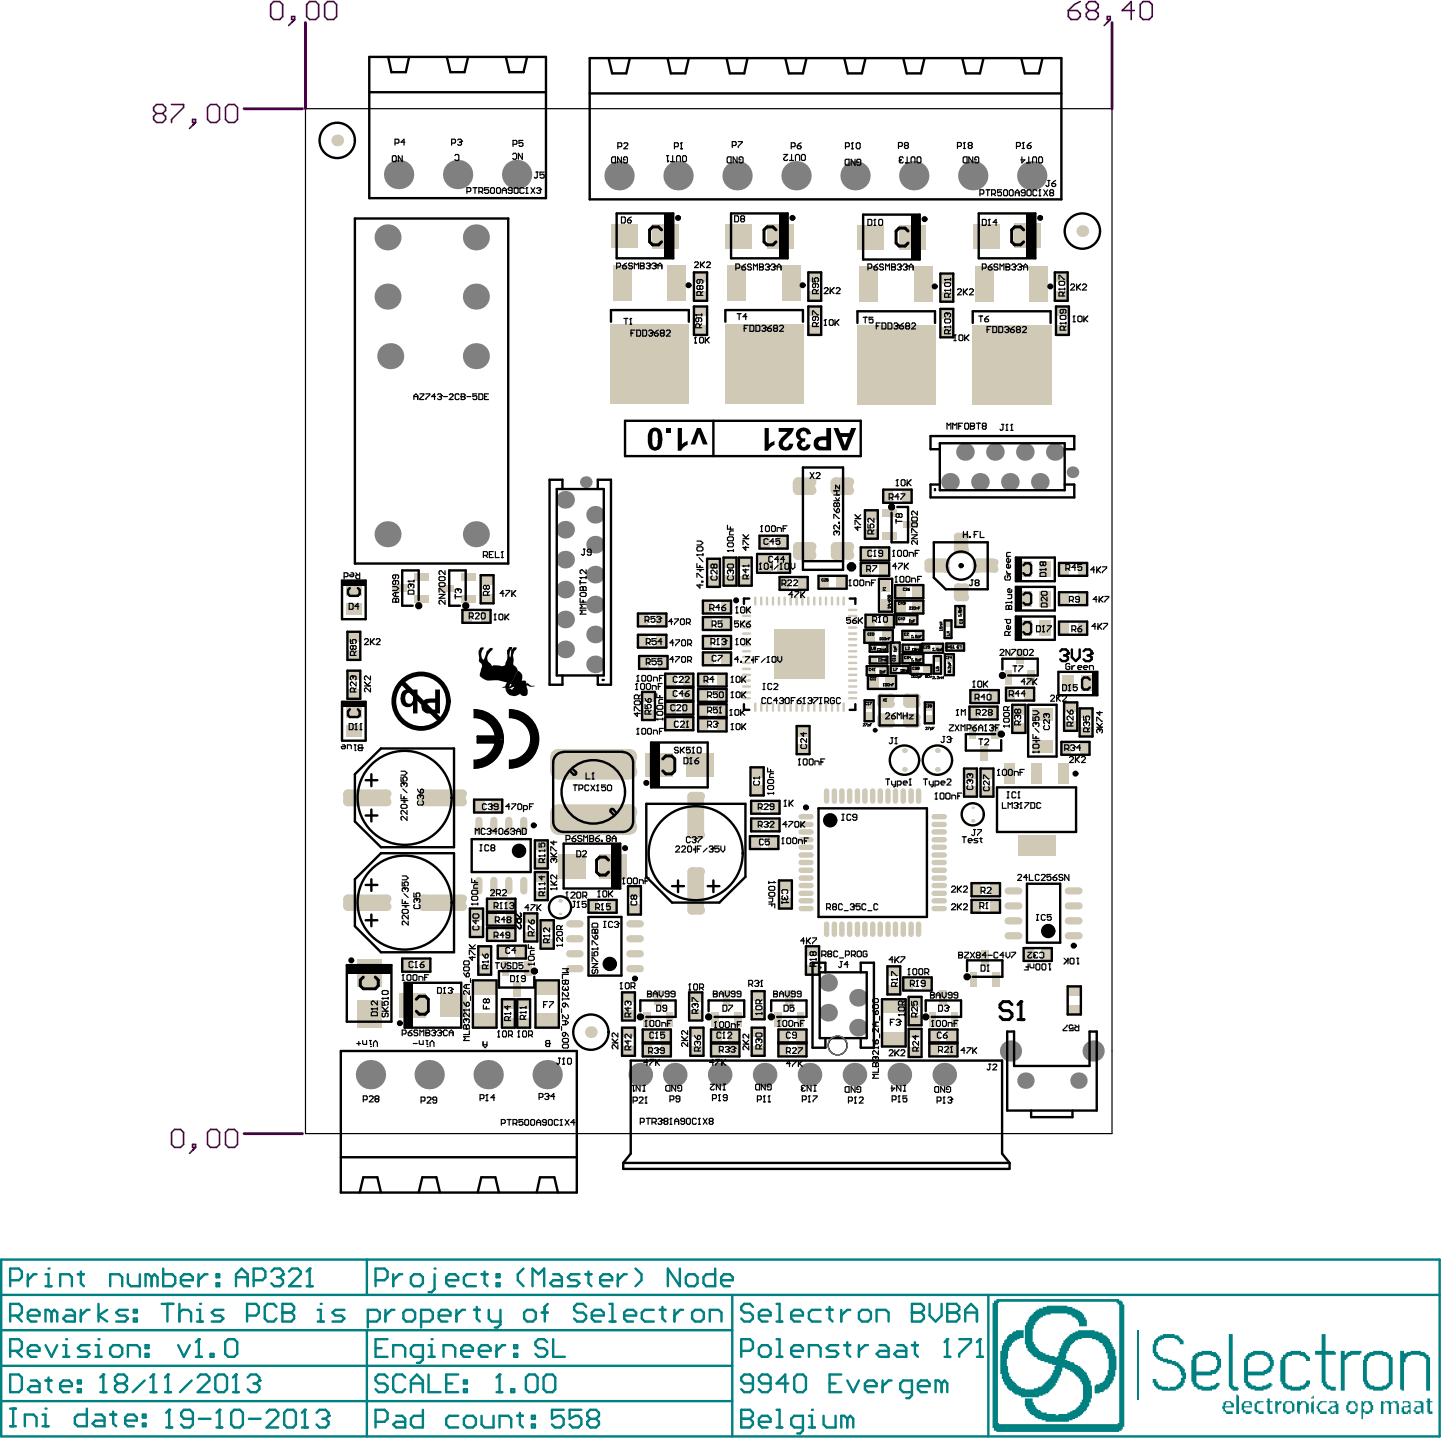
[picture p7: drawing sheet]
<svg xmlns="http://www.w3.org/2000/svg" width="204mm" height="204mm" viewBox="0 0 204 204" stroke-linecap="round" stroke-linejoin="round" font-family="sans-serif">
<g fill="#008080">
<path d="M185 197.2h.2v-.2h.1v.3h-.3z"/>
<path d="M174.4 196.8h.2v.2h.2v2.5h-.4z"/>
<path d="M178.8 197.3h.3v.4h.4v.2h-.4v1.3h.4v.3h-.5v-.2h-.2v-1.4h-.2v-.2h.2z"/>
<path d="M185.9 198.1h.2v-.2h.1v-.2h1v.2h-.8v.2h-.2v.2h-.1v.5h.1v.4h1v.3h-1v-.2h-.1v-.1h-.2v-.4h-.2v-.4h.2z"/>
<path d="M185 197.9h.2v-.2h.1v1.8h-.1v-.2h-.2z"/>
<path d="M195.3 197.7h.8v.2h.3v.2h-.2v1.4h-.3v-1.4h-.2v-.2h-.4z"/>
<path d="M194.8 197.7h.3v.2h.2v.2h-.2v1.4h-.3z"/>
<path d="M201.3 197.3h.4v.4h.4v.2h-.4v1.3h.4v.3h-.6v-.2h-.2v-1.4h-.1v-.2h.1z"/>
<path d="M175.2 198.1h.1v-.2h.2v-.2h.9v.2h.2v.7h-1.1v.4h.2v.2h.9v.1h-.2v.2h-.7v-.2h-.4v-.3h-.1zM175.5 198.1v.3h.9v-.1h-.1v-.4h-.6v.2z"/>
<path d="M181 198.1h.2v-.2h.1v-.2h1v.2h.1v.2h.2v1.1h-.2v.1h-.4v.2h-.5v-.2h-.3v-.1h-.2zM181.3 198.1v.9h.2v.2h.8v-1.1h-.3v-.2h-.5v.2z"/>
<path d="M187.5 197.7h1.1v.4h.2v1.4h-.4v-.2h-.1v.2h-.6v-.2h-.2v-.1h-.2v-.4h.2v-.2h.2v-.2h.6v-.1h.1v-.2h-.1v-.2h-.6v.2h-.2zM187.9 198.6v.2h-.2v.4h.2v.1h.2v-.1h.3v-.6z"/>
<path d="M192.1 197.7h.2v.2h.1v-.2h.9v.2h.2v.4h.2v.7h-.2v.3h-.3v.2h-.6v-.2h-.3v.9h-.2zM192.4 198.1v.3h-.1v.4h.1v.4h.8v-.2h.1v-.7h-.1v-.2h-.2v-.2h-.4v.2z"/>
<path d="M197.9 197.7h.9v.2h.2v1.6h-.2v-.2h-.2v.2h-.7v-.2h-.2v-.7h.2v-.2h.7v-.1h.2v-.2h-.2v-.2h-.5v.2h-.2zM198.1 198.6v.6h.2v.1h.1v-.1h.2v-.2h.2v-.4z"/>
</g>
<path d="M160.5 187.7v9.8" fill="none" stroke="#008080" stroke-width=".17"/>
<g fill="#008080">
<path d="M177 198.1h.1v-.2h.2v-.2h.9v.2h-.5v.2h-.4v.9h.2v.2h.7v.3h-.7v-.2h-.4v-.1h-.1z"/>
<path d="M179.9 197.7h.3v.2h.2v-.2h.4v.4h-.4v.2h-.2v1.2h-.1v-.2h-.2z"/>
<path d="M183 197.7h.4v.2h.1v-.2h.7v.2h.2v.2h.2v1.2h-.2v.2h-.2v-1.4h-.1v-.2h-.4v.2h-.2v.2h-.1v1.2h-.3v-.2h-.1z"/>
<path d="M196.4 197.7h.8v.4h.1v1.4h-.3v-1.4h-.2v-.2h-.4z"/>
<path d="M162.8 189.1h.1v-.1h.2v-.2h.2v-.2h.4v-.2h.3v-.1h1.7v.1h.5v.2h.2v.2h.2v.2h.2v.1h.2v.6h-.6v-.3h-.2v-.3h-.2v-.1h-.3v-.2h-1.5v.2h-.3v.1h-.4v.3h-.2v.5h-.2v.9h.2v.4h.2v.1h.2v.2h.3v.2h.8v.2h.5v.2h.6v.1h.3v.2h.2v.2h.2v.2h.2v.2h.2v.2h.1v.5h.2v.9h-.2v.5h-.1v.4h-.2v.2h-.2v.2h-.4v.2h-.3v.1h-2v-.1h-.6v-.2h-.2v-.2h-.2v-.2h-.1v-.4h-.2v-.5h.5v.4h.2v.4h.2v.1h.4v.2h.9v.2h.2v-.2h.9v-.2h.1v-.1h.2v-.3h.2v-.1h.2v-.6h.2v-.3h-.2v-.6h-.2v-.3h-.2v-.2h-.2v-.2h-.3v-.2h-.4v-.2h-.7v-.2h-.6v-.1h-.3v-.2h-.4v-.2h-.2v-.2h-.2v-.2h-.1v-.3h-.2v-1.3h.2z"/>
<path d="M173.3 188.3h.6v7.2h.2v.2h.5v.2h.2v.2h-.2v.1h-.7v-.1h-.2v-.2h-.2v-.2h-.2z"/>
<path d="M186.4 188.3h.6v2.3h1.3v.2h.1v.4h-1.4v3.8h.2v.4h.1v.1h.4v.2h.7v.5h-.7v-.1h-.5v-.2h-.2v-.2h-.2v-.2h-.2v-.4h-.2v-3.9h-.9v-.6h.9z"/>
<path d="M189.1 190.6h.6v.6h.2v-.2h.2v-.2h.3v-.2h1.7v.4h-.2v.2h-1.3v.1h-.4v.2h-.1v.2h-.2v.2h-.2v4.3h-.6z"/>
<path d="M197.5 190.6h.6v.4h.3v-.2h.6v-.2h1.4v.2h.6v.2h.2v.2h.3v.3h.2v4.7h-.5v-4.5h-.2v-.2h-.2v-.2h-.6v-.1h-1.2v.1h-.4v.2h-.2v.2h-.1v.5h-.2v4h-.4v-.1h-.2z"/>
<path d="M142 188.6h.2v-.2h.2v-.1h.4v-.3h.1v-.1h.4v-.2h1.1v1.1h-.5v.2h-.4v.1h-.4v.3h-.2v.1h-.1v.4h-.2v.2h-.2v.5h-.2v1.1h-.2v1.1h.2v.9h.2v.6h.2v.3h.2v.2h.1v.2h.2v.1h.2v.3h.2v.1h.2v.2h.3v.2h.6v.2h1.2v-.2h.6v-.2h.5v-.2h.2v-.1h.2v-.3h.2v-.1h.2v-.2h.2v-.2h.1v-.2h.2v-.3h.2v-.4h.2v-.4h.2v-.5h.1v-.2h-.5v-.2h-.5v-.2h-.6v-.1h-.5v-.2h-.4v-.2h-.2v-.2h-.4v-.2h-.1v-.1h-.2v-.2h-.2v-.2h-.2v-.2h-.2v-.4h-.2v-.5h-.1v-2.7h.1v-.4h.2v-.4h.2v-.3h.2v-.2h.2v-.2h.2v-.2h.1v-.2h.2v-.1h.2v-.2h.4v-.2h.5v-.2h.6v-.2h2.9v.2h.7v.2h.4v.2h.3v.2h.4v.1h.2v.2h.2v.2h.1v.4h.2v.3h.2v1h-1.1v-.6h-.2v-.4h-.2v-.1h-.1v-.2h-.4v-.2h-.2v-.2h-.5v-.2h-2.4v.2h-.7v.2h-.4v.2h-.3v.2h-.2v.1h-.2v.2h-.2v.2h-.2v.4h-.2v.5h-.1v1.9h.1v.3h.2v.4h.2v.1h.2v.2h.2v.2h.2v.2h.3v.2h.4v.2h.5v.1h.8v.2h.3v-.2h.2v-.5h.2v-.6h.2v-.3h.1v-.4h.2v-.4h.2v-.1h.2v-.2h.2v-.2h.2v-.2h.1v-.1h.4v-.3h.4v-.1h.3v-.2h2.4v.2h.6v.1h.5v.3h.2v.1h.3v.2h.2v.2h.2v.2h.2v.4h.2v.3h.1v.4h.2v.3h.2v.9h.2v2h-.2v1h-.2v.5h-.2v.3h-.1v.3h-.2v.3h-.2v.2h-.2v.2h-.4v.1h-.1v.2h-.6v.2h-.7v-1.1h.2v-.1h.5v-.3h.4v-.1h.2v-.2h.1v-.4h.2v-.3h.2v-.8h.2v-1.6h-.2v-.7h-.2v-.6h-.2v-.3h-.1v-.2h-.2v-.4h-.4v-.1h-.1v-.3h-.4v-.1h-.6v-.2h-1.4v.2h-.6v.1h-.3v.3h-.2v.1h-.2v.2h-.2v.2h-.2v.3h-.1v.4h-.2v.4h-.2v.7h-.2v.2h.4v.2h.3v.1h.6v.2h.2v.2h.3v.2h.4v.2h.2v.2h.2v.1h.1v.2h.2v.2h.2v.4h.2v.3h.2v.4h.2v.7h.1v1.8h-.1v.6h-.2v.5h-.2v.2h-.2v.4h-.2v.2h-.2v.1h-.1v.2h-.2v.2h-.2v.2h-.4v.2h-.3v.1h-.4v.2h-.5v.2h-3.3v-.2h-.6v-.2h-.5v-.1h-.4v-.2h-.2v-.2h-.3v-.2h-.2v-.2h-.2v-.1h-.2v-.4h-.2v-.4h-.1v-1.1h1.1v.6h.1v.4h.2v.3h.2v.2h.2v.2h.4v.2h.1v.1h.8v.2h1.2v.2h.4v-.2h1.3v-.2h.3v-.1h.4v-.2h.4v-.2h.1v-.2h.2v-.2h.2v-.1h.2v-.4h.2v-.4h.2v-2.1h-.2v-.4h-.2v-.4h-.2v-.2h-.2v-.1h-.2v-.2h-.1v-.2h-.2v-.2h-.2v-.2h-.4v-.2h-.3v-.1h-.4v-.2h-.4v.5h-.1v.6h-.2v.3h-.2v.4h-.2v.3h-.2v.4h-.1v.2h-.2v.2h-.2v.2h-.2v.1h-.2v.2h-.1v.2h-.4v.2h-.4v.2h-.5v.2h-2.6v-.2h-.3v-.2h-.6v-.2h-.2v-.2h-.1v-.2h-.4v-.1h-.2v-.2h-.2v-.4h-.2v-.1h-.1v-.4h-.2v-.4h-.2v-.7h-.2v-3.3h.2v-.7h.2v-.4h.2v-.4h.1v-.1h.2z"/>
<path d="M181 191.2h.3v-.2h.2v-.2h.5v-.2h1.5v.2h.6v.2h.1v.2h.2v.1h.2v.2h.2v.6h-.6v-.4h-.1v-.2h-.2v-.2h-.5v-.1h-1.1v.1h-.6v.2h-.2v.2h-.2v3.4h.2v.3h.2v.1h.6v.2h1.1v-.2h.5v-.1h.2v-.3h.1v-.3h.6v.6h-.2v.3h-.4v.2h-.1v.2h-.6v.1h-1.5v-.1h-.5v-.2h-.3v-.2h-.2v-.3h-.2v-.4h-.2v-3.1h.2v-.4h.2z"/>
<path d="M172.6 197.9h.2v-.2h.9v.2h.2v.2h.2v.5h-1.3v.4h.2v.2h.9v.3h-.9v-.2h-.2v-.1h-.2v-.4h-.2v-.4h.2zM173 197.9v.4h-.2v.1h.9v-.3h-.2v-.2z"/>
<path d="M190.1 197.9h.1v-.2h1v.2h.1v.2h.2v1.1h-.2v.1h-.1v.2h-.8v-.2h-.3v-.3h-.2v-.7h.2zM190.2 198.3v.7h.2v.2h.8v-.4h.1v-.4h-.1v-.3h-.2v-.2h-.4v.2h-.2v.2z"/>
<path d="M199.5 197.7h1.1v.2h.2v1.6h-.2v-.2h-.4v.2h-.5v-.2h-.2v-.1h-.1v-.2h.1v-.4h.2v-.2h.7v-.3h-.2v-.2h-.7zM199.9 198.6v.2h-.2v.4h.7v-.6z"/>
<path d="M176 191h.4v-.2h.4v-.2h1.6v.2h.4v.2h.3v.2h.2v.3h.2v.4h.2v.9h-.2v.4h-.2v.3h-.2v.2h-.3v.2h-.4v.2h-2.4v.9h.3v.1h.1v.3h.2v.1h.5v.2h1v-.2h.5v-.1h.4v-.3h.3v.3h.2v.1h-.2v.2h-.2v.2h-.3v.2h-.6v.1h-1.2v-.1h-.6v-.2h-.4v-.2h-.1v-.2h-.2v-.4h-.2v-3.4h.2v-.4h.2v-.1h.1zM176.3 191.5v.4h-.3v1.6h2.2v-.2h.4v-.1h.2v-.2h.2v-.2h.1v-.7h-.1v-.4h-.2v-.2h-.2v-.2h-.4v-.1h-1.2v.1h-.4v.2z"/>
<path d="M140.2 183.5h.4v-.2h17.3v.2h.3v.2h.2v.4h.2v17.2h-.2v.4h-.2v.2h-.3v.2h-17.3v-.2h-.4v-.4h-.2v-17.6h.2zM140.8 183.9v16.9h.1v.2h16.8v-.2h.2v-16.7h-.2v-.2h-.2v-.2h-16.6v.2z"/>
<path d="M168.2 191.3h.2v-.1h.2v-.2h.3v-.2h.6v-.2h1.5v.2h.5v.2h.2v.2h.2v.1h.1v.4h.2v1.3h-.2v.3h-.1v.2h-.2v.2h-.2v.2h-.5v.2h-2.2v1h.1v.3h.3v.1h.5v.2h1.1v-.2h.5v-.1h.2v-.3h.5v.4h-.1v.2h-.2v.2h-.2v.2h-.5v.1h-1.5v-.1h-.6v-.2h-.1v-.2h-.4v-.3h-.2v-.4h-.1v-3.1h.1zM168.9 191.5v.2h-.1v1.8h2v-.2h.5v-.1h.2v-.4h.2v-.9h-.2v-.4h-.4v-.2h-.3v-.1h-1.1v.1h-.5v.2z"/>
<path d="M192.4 191.3h.2v-.1h.2v-.2h.4v-.2h.5v-.2h1.4v.2h.6v.2h.2v.2h.3v.3h.2v3.9h-.2v.1h-.1v.2h-.2v.2h-.2v.2h-.6v.1h-1.4v-.1h-.5v-.2h-.4v-.2h-.2v-.3h-.2v-.4h-.1v-3.1h.1zM193.2 191.5v.2h-.2v.4h-.2v2.7h.2v.3h.2v.3h.1v.1h.6v.2h1.1v-.2h.5v-.1h.2v-.3h.2v-3.4h-.2v-.2h-.2v-.2h-.5v-.1h-1.1v.1h-.6v.2z"/>
</g>
<circle cx="118.2" cy="147.5" r="1.36" fill="none" stroke="#808080" stroke-width=".14"/>
<g fill="none" stroke="#008080" stroke-width=".34">
<path d="M.2 177.7h202.9v25h-202.9zM51.8 177.7v5M.2 192.7h103.1M.2 182.7h202.9M.2 197.7h103.1M.2 187.7h103.1M1.4 194h1.3l.4 .4v1.6l-.4 .4h-1.3zM1.4 198.8h.8M1.9 198.8v2.5M4.4 194.8h.8l.4 .4v1.2h-1.2l-.5-.4 .5-.4h1.2M6 199.6h.4v1.7M6.4 194.8h.9"/>
<path d="M6.8 194.4v1.6l.5 .4M8.5 195.6h1.6v-.4l-.3-.4h-.9l-.4 .4v.8l.4 .4h.9M11 196h.4v.4h-.4zM11 194.8h.4v.4h-.4zM51.8 187.7v15M103.3 182.7v20M139.4 182.7v20M1.4 201.3h.8M3.5 201.3v-1.7h1.2l.5 .4v1.3M6 201.3h.8"/>
</g>
<circle cx="6.4" cy="198.8" r=".17" fill="#008080"/>
<g fill="none" stroke="#008080" stroke-width=".34">
<path d="M1.4 185.6h1.3l.4-.4v-.8l-.4-.4h-1.3v2.5M1.4 190.6h1.3l.4-.4v-.8l-.4-.4h-1.3v2.5M2.2 185.6l.9 .9M2.2 190.6l.9 .9M3.9 185.6h1.7v-.4l-.4-.4h-.8l-.5 .4v.9l.5 .4h.8M3.9 190.6h1.7v-.4l-.4-.4h-.8l-.5 .4v.8l.5 .5h.8M6.4 189.8l.9 1.7 .8-1.7M7.3 185.2l-.5-.4h-.4v1.7M7.3 185.2v1.3M7.3 185.2l.3-.4 .5 .4v1.3M8.9 191.5h.9M8.9 189.8h.4v1.7"/>
<path d="M9.3 184.8h.8l.5 .4v1.3h-1.3l-.4-.4 .4-.5h1.3M11.4 184.8v1.7M12.3 198.8v2.5h-1.3l-.4-.4v-.9l.4-.4h1.3M12.6 184.8h-.3l-.9 .8M13.5 199.6h.8l.4 .4v1.3h-1.2l-.4-.4 .4-.4h1.2M13.9 184v2.5M15.1 184.8l-1.2 .8 1.2 .9M15.5 199.6h.9M16 199.2v1.7l.4 .4M18 184.8h-1.2l-.4 .4 .4 .4h.9l.3 .5-.3 .4h-1.3M18.9 184.8h.4v.4h-.4zM18.9 186.1h.4v.4h-.4z"/>
<path d="M20.2 199.6h.3v.4h-.3zM17.7 200.5h1.6v-.5l-.4-.4h-.9l-.3 .4v.9l.3 .4h.9M20.2 200.9h.3v.4h-.3z"/>
</g>
<circle cx="9.3" cy="189" r=".17" fill="#008080"/>
<path d="M12.6 189.8h-1.2l-.4 .4 .4 .4h.9l.3 .4-.3 .5h-1.3M13.5 191.5h.8M13.5 189.8h.4v1.7" fill="none" stroke="#008080" stroke-width=".34"/>
<circle cx="13.9" cy="189" r=".17" fill="#008080"/>
<g fill="none" stroke="#008080" stroke-width=".34">
<path d="M15.5 190.2l.5-.4h.8l.4 .4v.8l-.4 .5h-.8l-.5-.5zM18 191.5v-1.7h1.3l.4 .4v1.3M20.5 191h.5v.5h-.5zM20.5 189.8h.5v.4h-.5zM53 190.2h.8M54.7 189h-1.7v2.5h1.7M55.5 191.5v-1.7h1.2l.5 .4v1.3M55.9 199.8h.8l.5 .4v1.2h-1.3l-.4-.4 .4-.4h1.3M59.7 191.5h-1.3l-.4-.5v-.8l.4-.4h1.3v2.1l-.5 .4h-.4M59.7 198.9v2.5h-1.3l-.4-.4v-.8l.4-.4h1.3M60.5 191.5h.8M60.5 189.8h.4v1.7"/>
<path d="M64.6 199.8h-1.2l-.5 .4v.8l.5 .4h1.2M67.9 199.8v1.2l.5 .4h1.2v-1.6M73 199.8h.8M73.3 199.4v1.6l.5 .4M75 199.8h.5v.4h-.5zM53 200.6h1.2l.5-.4v-.8l-.5-.5h-1.2v2.5M65.4 200.2l.5-.4h.8l.4 .4v.8l-.4 .4h-.8l-.5-.4zM70.5 201.4v-1.6h1.2l.4 .4v1.2M75 201h.5v.4h-.5z"/>
</g>
<circle cx="60.9" cy="189" r=".17" fill="#008080"/>
<path d="M62.6 191.5v-1.7h1.2l.4 .4v1.3M65.1 190.6h1.6v-.4l-.4-.4h-.9l-.3 .4v.8l.3 .5h.9M67.6 190.6h1.6v-.4l-.4-.4h-.9l-.3 .4v.8l.3 .5h.9M70 189.8v1.7M71.3 189.8h-.5l-.8 .8M72.5 189.8h.5v.4h-.5zM72.5 191h.5v.5h-.5zM104.6 198.9v2.5h1.2l.4-.4v-.4l-.4-.4h-1.2" fill="none" stroke="#008080" stroke-width=".34"/>
<circle cx="104.6" cy="200.2" r=".17" fill="#008080"/>
<path d="M104.6 198.9h1.2l.4 .5v.4l-.4 .4h-1.2M109.5 198.9h.5v2.5M114.1 199.8h.4v1.6M107.1 200.6h1.6v-.4l-.4-.4h-.8l-.4 .4v.8l.4 .4h.8M109.5 201.4h.8M113.3 201.4h-1.3l-.4-.4v-.8l.4-.4h1.3v2.1l-.4 .4h-.4M114.1 201.4h.9" fill="none" stroke="#008080" stroke-width=".34"/>
<circle cx="114.5" cy="198.9" r=".17" fill="#008080"/>
<g fill="none" stroke="#008080" stroke-width=".34">
<path d="M55.5 179.8v1.7M56.7 179.8h-.4l-.8 .9M61.3 179.8v2.1l-.4 .4h-.4M53 180.7h1.2l.5-.5v-.8l-.5-.4h-1.2v2.5M58 180.2l.4-.4h.8l.5 .4v.9l-.5 .4h-.8l-.4-.4zM106.2 195.2h-1.2l-.4-.4v-.4l.4-.4h.8l.4 .4v1.6l-.4 .4h-.8l-.4-.4M108.7 195.2h-1.2l-.4-.4v-.4l.4-.4h.8l.4 .4v1.6l-.4 .4h-.8l-.4-.4M111.2 195.2h-1.7l1.3-1.2v2.4M112 194.4l.5-.4h.8l.4 .4v1.6l-.4 .4h-.8l-.5-.4zM116.2 199.8v1.2l.4 .4h1.3v-1.6M117 195.2h.9M118.7 194h-1.7v2.4h1.7"/>
<path d="M119.5 194.8l.9 1.6 .8-1.6M122 195.6h1.7v-.4l-.5-.4h-.8l-.4 .4v.8l.4 .4h.8M124.5 194.8v1.6M125.8 194.8h-.5l-.8 .8M128.6 196.4h-1.2l-.4-.4v-.8l.4-.4h1.2v2.1l-.3 .4h-.5M129.5 195.6h1.6v-.4l-.3-.4h-.9l-.4 .4v.8l.4 .4h.9M132.8 195.2l-.4-.4h-.4v1.6M132.8 195.2v1.2M132.8 195.2l.4-.4 .4 .4v1.2M119.5 200.2l-.4-.4h-.4v1.6M119.5 200.2v1.2M119.5 200.2l.4-.4 .5 .4v1.2"/>
</g>
<circle cx="61.3" cy="179" r=".17" fill="#008080"/>
<path d="M38.3 179.4l.4-.4h.8l.4 .4v.4M67.1 179.8h-1.2l-.5 .4v.9l.5 .4h1.2M67.9 179.8h.9M68.4 179.4v1.7l.4 .4M70 179.8h.5v.4h-.5zM33.3 180.2h1.6M33.3 181.5v-1.7l.8-.8 .8 .8v1.7M35.8 180.7h1.2l.4-.5v-.8l-.4-.4h-1.2v2.5M62.9 180.7h1.7v-.5l-.4-.4h-.8l-.5 .4v.9l.5 .4h.8M70 181.1h.5v.4h-.5z" fill="none" stroke="#008080" stroke-width=".34"/>
<circle cx="39.9" cy="179.8" r=".17" fill="#008080"/>
<path d="M39.9 179.8l-.4 .4M40.8 179.4l.4-.4h.8l.4 .4v.4l-1.6 1.7h1.6M43.7 179v2.5M39.1 180.2h.4M39.5 180.2l.4 .5v.4l-.4 .4h-.8l-.4-.4M43.3 181.5h.8" fill="none" stroke="#008080" stroke-width=".34"/>
<circle cx="43.7" cy="179" r=".17" fill="#008080"/>
<path d="M43.7 179l-.4 .4M54.7 194.4l-.5-.4h-.8l-.4 .4v.4l.4 .4h.8l.5 .4v.4l-.5 .4h-.8l-.4-.4M57.2 194.4l-.5-.4h-.8l-.4 .4v1.6l.4 .4h.8l.5-.4M58 195.2h1.7M58 196.4v-1.6l.8-.8 .9 .8v1.6M60.5 194v2.4h1.6M62.9 195.2h.9M64.6 194h-1.7v2.4h1.7M65.4 194.8h.5v.4h-.5zM65.4 196h.5v.4h-.5zM70 196.4h.8M70.5 194v2.4" fill="none" stroke="#008080" stroke-width=".34"/>
<circle cx="70.5" cy="194" r=".17" fill="#008080"/>
<path d="M14.2 196.4h.8M14.6 194v2.4M70.5 194l-.5 .4M72.1 196h.4v.4h-.4zM74.2 194.4l.4-.4h.9l.3 .4v1.6l-.3 .4h-.9l-.4-.4zM76.7 194.4l.4-.4h.8l.4 .4v1.6l-.4 .4h-.8l-.4-.4zM79.5 198.9h-1.6v1.3l.8-.4h.4l.4 .4v.8l-.4 .4h-.8l-.4-.4M82 198.9h-1.6v1.3l.8-.4h.4l.4 .4v.8l-.4 .4h-.8l-.4-.4M83.3 200.2l-.5-.4v-.4l.5-.5h.8l.4 .5v.4l-.4 .4M83.3 200.2l-.5 .4v.4l.5 .4h.8l.4-.4v-.4l-.4-.4M83.3 200.2h.8" fill="none" stroke="#008080" stroke-width=".34"/>
<circle cx="14.6" cy="194" r=".17" fill="#008080"/>
<path d="M14.6 194l-.4 .4M16.6 195.2l-.4-.4v-.4l.4-.4h.9l.4 .4v.4l-.4 .4M16.6 195.2l-.4 .4v.4l.4 .4h.9l.4-.4v-.4l-.4-.4M16.6 195.2h.9M20.4 194.8l-1.7 1.6M21.2 196.4h.9M21.6 194v2.4" fill="none" stroke="#008080" stroke-width=".34"/>
<circle cx="21.6" cy="194" r=".17" fill="#008080"/>
<path d="M21.6 194l-.4 .4M23.3 196.4h.8M23.7 194v2.4" fill="none" stroke="#008080" stroke-width=".34"/>
<circle cx="23.7" cy="194" r=".17" fill="#008080"/>
<path d="M23.7 194l-.4 .4M27 194.8l-1.6 1.6M27.9 194.4l.4-.4h.8l.4 .4v.4l-1.6 1.6h1.6M30.4 194.4l.4-.4h.8l.4 .4v1.6l-.4 .4h-.8l-.4-.4zM32.9 196.4h.8M33.3 194v2.4" fill="none" stroke="#008080" stroke-width=".34"/>
<circle cx="33.3" cy="194" r=".17" fill="#008080"/>
<path d="M33.3 194l-.4 .4M34.9 194.4l.5-.4h.8l.4 .4v.4" fill="none" stroke="#008080" stroke-width=".34"/>
<circle cx="36.6" cy="194.8" r=".17" fill="#008080"/>
<path d="M23.9 198.9v2.5M35.8 195.2h.4M36.2 195.2l.4 .4v.4l-.4 .4h-.8l-.5-.4M36.6 194.8l-.4 .4M23.4 201.4h.9" fill="none" stroke="#008080" stroke-width=".34"/>
<circle cx="23.9" cy="198.9" r=".17" fill="#008080"/>
<path d="M23.9 198.9l-.5 .5M31 198.9v2.5M27.2 200.2h-1.3l-.3-.4v-.4l.3-.5h.9l.4 .5v1.6l-.4 .4h-.9l-.3-.4M28.1 200.2h1.6M30.5 201.4h.8" fill="none" stroke="#008080" stroke-width=".34"/>
<circle cx="31" cy="198.9" r=".17" fill="#008080"/>
<path d="M31 198.9l-.5 .5M32.6 199.4l.4-.5h.8l.5 .5v1.6l-.5 .4h-.8l-.4-.4zM37.6 199.4l.4-.5h.8l.4 .5v.4l-1.6 1.6h1.6M40.1 199.4l.4-.5h.9l.3 .5v1.6l-.3 .4h-.9l-.4-.4zM43 198.9v2.5M35.1 200.2h1.7M42.6 201.4h.8" fill="none" stroke="#008080" stroke-width=".34"/>
<circle cx="43" cy="198.9" r=".17" fill="#008080"/>
<path d="M43 198.9l-.4 .5M44.7 199.4l.4-.5h.8l.4 .5v.4" fill="none" stroke="#008080" stroke-width=".34"/>
<circle cx="46.3" cy="199.8" r=".17" fill="#008080"/>
<g fill="none" stroke="#008080" stroke-width=".34">
<path d="M46.3 199.8l-.4 .4M104.6 190.6h1.2l.4-.4v-.8l-.4-.4h-1.2v2.5M107.1 190.2l.4-.4h.8l.4 .4v.8l-.4 .5h-.8l-.4-.5zM109.5 189h.5v2.5M109.5 191.5h.8M111.6 190.6h1.7v-.4l-.4-.4h-.9l-.4 .4v.8l.4 .5h.9M114.1 191.5v-1.7h1.3l.4 .4v1.3M118.2 189.8h-1.2l-.4 .4 .4 .4h.9l.3 .4-.3 .5h-1.3M119.1 189.8h.8M119.5 189.4v1.6l.4 .5M121.2 189.8v1.7M122.4 189.8h-.4l-.8 .8"/>
<path d="M124.1 189.8h.8l.4 .4v1.3h-1.2l-.4-.5 .4-.4h1.2M126.6 189.8h.8l.4 .4v1.3h-1.2l-.5-.5 .5-.4h1.2M128.6 189.8h.9M129.1 189.4v1.6l.4 .5M133.2 191.5h.8M133.6 189v2.5M45.5 200.2h.4M45.9 200.2l.4 .4v.4l-.4 .4h-.8l-.4-.4"/>
</g>
<circle cx="133.6" cy="189" r=".17" fill="#008080"/>
<path d="M133.6 189l-.4 .4M135.3 189h1.7v.4l-1.7 1.6v.5M137.8 191.5h.9M138.2 189v2.5" fill="none" stroke="#008080" stroke-width=".34"/>
<circle cx="138.2" cy="189" r=".17" fill="#008080"/>
<g fill="none" stroke="#008080" stroke-width=".34">
<path d="M106.2 184.4l-.4-.4h-.8l-.4 .4v.4l.4 .4h.8l.4 .4v.5l-.4 .4h-.8l-.4-.4M107.1 185.6h1.6v-.4l-.4-.4h-.8l-.4 .4v.9l.4 .4h.8M109.5 184h.5v2.5M109.5 186.5h.8M111.6 185.6h1.7v-.4l-.4-.4h-.9l-.4 .4v.9l.4 .4h.9M115.8 184.8h-1.3l-.4 .4v.9l.4 .4h1.3M116.6 184.8h.8M117 184.4v1.7l.4 .4M118.7 184.8v1.7M119.9 184.8h-.4l-.8 .8M121.2 185.2l.4-.4h.8l.5 .4v.9l-.5 .4h-.8l-.4-.4zM123.7 186.5v-1.7h1.2l.4 .4v1.3"/>
<path d="M128.6 184v2.5h1.3l.4-.4v-.5l-.4-.4h-1.3M138.2 189l-.4 .4"/>
</g>
<circle cx="128.6" cy="185.2" r=".17" fill="#008080"/>
<path d="M128.6 184h1.3l.4 .4v.4l-.4 .4h-1.3M131.1 184v1.6l.9 .9 .8-.9v-1.6M133.6 184v2.5h1.3l.4-.4v-.5l-.4-.4h-1.3" fill="none" stroke="#008080" stroke-width=".34"/>
<circle cx="133.6" cy="185.2" r=".17" fill="#008080"/>
<path d="M25.1 189.8l.8 1.7 .9-1.7M27.6 191.5h.9M28.1 189v2.5M77.2 189.4l-.4-.4h-.8l-.5 .4v.4l.5 .4h.8l.4 .4v.4l-.4 .5h-.8l-.5-.5M78 189v2.5h1.7M133.6 184h1.3l.4 .4v.4l-.4 .4h-1.3M136.2 185.2h1.6M136.2 186.5v-1.7l.8-.8 .8 .8v1.7" fill="none" stroke="#008080" stroke-width=".34"/>
<circle cx="28.1" cy="189" r=".17" fill="#008080"/>
<path d="M22.8 184h1.7M23.6 184v2.5M25.3 184v2.5M25.3 185.2l.4-.4h.8l.5 .4v1.3M27.8 184.8h.4v1.7M27.8 186.5h.8M28.1 189l-.5 .4M29.7 191h.4v.5h-.4zM31.8 189.4l.4-.4h.8l.5 .4v1.6l-.5 .5h-.8l-.4-.5z" fill="none" stroke="#008080" stroke-width=".34"/>
<circle cx="28.2" cy="184" r=".17" fill="#008080"/>
<path d="M31.5 184.8h-1.2l-.4 .4 .4 .4h.8l.4 .5-.4 .4h-1.2M34.9 185.6h1.2l.4-.4v-.8l-.4-.4h-1.2v2.5M39 184.4l-.4-.4h-.8l-.5 .4v1.7l.5 .4h.8l.4-.4M39.8 184v2.5h1.3l.4-.4v-.5l-.4-.4h-1.3" fill="none" stroke="#008080" stroke-width=".34"/>
<circle cx="39.8" cy="185.2" r=".17" fill="#008080"/>
<path d="M39.8 184h1.3l.4 .4v.4l-.4 .4h-1.3M44.8 186.5h.9M44.8 184.8h.4v1.7" fill="none" stroke="#008080" stroke-width=".34"/>
<circle cx="45.2" cy="184" r=".17" fill="#008080"/>
<g fill="none" stroke="#008080" stroke-width=".34">
<path d="M3.9 179.8v1.7M5.2 179.8h-.5l-.8 .9M6.4 179.8h.4v1.7M73.8 179l-.8 .8v.9l.8 .8M78 179.8h.8l.5 .4v1.3h-1.3l-.4-.4 .4-.4h1.3M81.7 179.8h-1.2l-.4 .4 .4 .5h.8l.4 .4-.4 .4h-1.2M82.6 179.8h.8M83 179.4v1.7l.4 .4M87.2 179.8v1.7M88.4 179.8h-.4l-.8 .9M89.6 179l.9 .8v.9l-.9 .8M95.9 179v2.5l-1.7-2.5v2.5"/>
<path d="M97.1 179.8h.9l.4 .4v.9l-.4 .4h-.9l-.4-.4v-.9zM100.9 179v2.5h-1.3l-.4-.4v-.9l.4-.4h1.3M1.4 180.7h1.3l.4-.5v-.8l-.4-.4h-1.3v2.5M6.4 181.5h.9M48.6 184.8h-1.3l-.4 .4 .4 .4h.9l.4 .5-.4 .4h-1.3M51.9 186.5h1.2l.5-.4v-.9l-.5-.4h-1.2v2.5M54.4 184.8v1.7M55.6 184.8h-.4l-.8 .8M56.9 185.2l.4-.4h.8l.5 .4v.9l-.5 .4h-.8l-.4-.4zM59.4 186.5h1.2l.4-.4v-.9l-.4-.4h-1.2v2.5M61.9 185.6h1.6v-.4l-.4-.4h-.8l-.4 .4v.9l.4 .4h.8M64.4 184.8v1.7"/>
<path d="M65.6 184.8h-.4l-.8 .8M66.9 184.8h.8M67.3 184.4v1.7l.4 .4M68.9 184.8v1.3l.5 .4h1.2M70.6 184.8v2.1l-.4 .4h-.4M73.9 185.2l.5-.4h.8l.4 .4v.9l-.4 .4h-.8l-.5-.4zM75.1 181.5v-2.5l.9 .8 .8-.8v2.5M76.4 185.2h.9M77.3 184l-.5 .4v2.1M82.7 184.4l-.4-.4h-.9l-.4 .4v.4l.4 .4h.9l.4 .4v.5l-.4 .4h-.9l-.4-.4M83.5 185.6h1.7v-.4l-.5-.4h-.8l-.4 .4v.9l.4 .4h.8M84.7 180.7h1.7v-.5l-.5-.4h-.8l-.4 .4v.9l.4 .4h.8"/>
<path d="M86 186.5h.8M86 184h.4v2.5M88 185.6h1.7v-.4l-.4-.4h-.8l-.5 .4v.9l.5 .4h.8M92.2 184.8h-1.2l-.5 .4v.9l.5 .4h1.2M93.1 184.8h.8M93.4 184.4v1.7l.5 .4M95.1 184.8v1.7M96.4 184.8h-.5l-.8 .8M97.6 185.2l.5-.4h.8l.4 .4v.9l-.4 .4h-.8l-.5-.4zM100.1 186.5v-1.7h1.2l.5 .4v1.3M101.7 180.7h1.7v-.5l-.4-.4h-.9l-.4 .4v.9l.4 .4h.9"/>
</g>
<circle cx="6.8" cy="179" r=".17" fill="#008080"/>
<g fill="none" stroke="#008080" stroke-width=".34">
<path d="M11 179.8h.8M11.4 179.4v1.7l.4 .4M18 179.8v1.3l.5 .4h1.2v-1.7M23 179v2.5h1.3l.4-.4v-.9l-.4-.4h-1.3M28 179.8v1.7M29.3 179.8h-.4l-.9 .9M30.5 179.8h.4v.4h-.4zM8.5 181.5v-1.7h1.3l.3 .4v1.3M15.5 181.5v-1.7h1.3l.4 .4v1.3M21.4 180.2l-.4-.4h-.5v1.7M21.4 180.2v1.3M21.4 180.2l.4-.4 .4 .4v1.3"/>
<path d="M25.5 180.7h1.7v-.5l-.4-.4h-.9l-.4 .4v.9l.4 .4h.9M30.5 181.1h.4v.4h-.4z"/>
</g>
<circle cx="118.2" cy="147.5" r="1.36" fill="none" stroke="#808080" stroke-width=".14"/>
<g fill="#808080">
<circle cx="83.9" cy="81.1" r="1.25"/>
<circle cx="121" cy="145" r="1.25"/>
<circle cx="138.2" cy="68" r="1.25"/>
<circle cx="144.7" cy="152.5" r="1.16"/>
<circle cx="152.1" cy="152.5" r="1.16"/>
<circle cx="83.9" cy="89.5" r="1.25"/>
<circle cx="83.9" cy="93.8" r="1.25"/>
<circle cx="83.9" cy="76.9" r="1.25"/>
<circle cx="83.9" cy="72.6" r="1.25"/>
<circle cx="121" cy="140.8" r="1.25"/>
<circle cx="144.6" cy="63.8" r="1.25"/>
<circle cx="83.9" cy="85.3" r="1.25"/>
<circle cx="79.7" cy="91.6" r="1.25"/>
<circle cx="79.7" cy="74.8" r="1.25"/>
<circle cx="82.6" cy="68" r=".82"/>
<circle cx="116.8" cy="138.7" r="1.25"/>
<circle cx="134" cy="68" r="1.25"/>
<circle cx="146.7" cy="68" r="1.25"/>
<circle cx="54.7" cy="75.4" r="1.84"/>
<circle cx="55" cy="50.3" r="1.84"/>
<circle cx="54.7" cy="33.5" r="1.84"/>
<circle cx="54.7" cy="41.9" r="1.84"/>
<circle cx="56.2" cy="24.6" r="2.07"/>
<circle cx="67.1" cy="75.4" r="1.84"/>
<circle cx="67.1" cy="50.3" r="1.84"/>
<circle cx="67.1" cy="33.5" r="1.84"/>
<circle cx="67.1" cy="41.9" r="1.84"/>
<circle cx="64.6" cy="24.6" r="2.07"/>
<circle cx="79.7" cy="87.4" r="1.25"/>
<circle cx="79.7" cy="83.2" r="1.25"/>
<circle cx="79.7" cy="79" r="1.25"/>
<circle cx="95.6" cy="24.8" r="2.07"/>
<circle cx="112.3" cy="24.8" r="2.07"/>
<circle cx="104" cy="24.8" r="2.07"/>
<circle cx="116.8" cy="142.9" r="1.25"/>
<circle cx="120.6" cy="24.8" r="2.07"/>
<circle cx="136.1" cy="63.8" r="1.25"/>
<circle cx="137.2" cy="24.8" r="2.07"/>
<circle cx="148.8" cy="63.8" r="1.25"/>
<circle cx="151.3" cy="66.6" r=".82"/>
<circle cx="145.5" cy="24.8" r="2.07"/>
<circle cx="52.3" cy="151.6" r="2.07"/>
<circle cx="68.9" cy="151.6" r="2.07"/>
<circle cx="77.2" cy="151.6" r="2.07"/>
<circle cx="79.7" cy="70.5" r="1.25"/>
<circle cx="90.3" cy="151.6" r="1.67"/>
<circle cx="95.2" cy="151.6" r="1.67"/>
<circle cx="107.9" cy="151.6" r="1.67"/>
<circle cx="120.5" cy="151.6" r="1.67"/>
<circle cx="133.2" cy="151.6" r="1.67"/>
<circle cx="142.5" cy="68" r="1.25"/>
<circle cx="72.9" cy="24.6" r="2.07"/>
<circle cx="87.3" cy="24.8" r="2.07"/>
<circle cx="128.9" cy="24.8" r="2.07"/>
<circle cx="142.5" cy="148.3" r="1.5"/>
<circle cx="154.2" cy="148.3" r="1.5"/>
<circle cx="140.3" cy="63.8" r="1.25"/>
<circle cx="60.5" cy="151.6" r="2.07"/>
<circle cx="126.9" cy="151.6" r="1.67"/>
<circle cx="114.2" cy="151.6" r="1.67"/>
<circle cx="101.5" cy="151.6" r="1.67"/>
</g>
<g fill="#cfc9b5">
<path d="M49.1 97.3h1.5v1.2h-1.5z" fill-rule="evenodd"/>
<path d="M49.1 94.8h1.5v1.1h-1.5z" fill-rule="evenodd"/>
<path d="M49.2 91.8h1.5v1.2h-1.5z" fill-rule="evenodd"/>
<path d="M56.9 135.5h1.4v1.5h-1.4z" fill-rule="evenodd"/>
<path d="M59.2 135.5h1.4v1.5h-1.4z" fill-rule="evenodd"/>
<path d="M66.5 130.7h1.5v1.4h-1.5z" fill-rule="evenodd"/>
<path d="M66.5 128.4h1.5v1.3h-1.5z" fill-rule="evenodd"/>
</g>
<path d="M67.6 124.2v1.5" fill="none" stroke="#cfc9b5" stroke-width="1"/>
<g fill="#cfc9b5">
<path d="M70.3 133.6h1.4v1.5h-1.4z" fill-rule="evenodd"/>
<path d="M68.9 131.1h1.1v1.5h-1.1z" fill-rule="evenodd"/>
<path d="M68.9 126.9h1.1v1.6h-1.1z" fill-rule="evenodd"/>
</g>
<path d="M69.7 124.2v1.5" fill="none" stroke="#cfc9b5" stroke-width="1"/>
<g fill="#cfc9b5">
<path d="M73.1 141.2h1.5v1.2h-1.5z" fill-rule="evenodd"/>
<path d="M72.7 133.7h1.3v1.4h-1.3z" fill-rule="evenodd"/>
<path d="M74.1 131.5h1.5v1.2h-1.5z" fill-rule="evenodd"/>
</g>
<path d="M73.9 124.2v1.5M80.4 134.6h1.4M80.4 132.5h1.4" fill="none" stroke="#cfc9b5" stroke-width="1"/>
<g fill="#cfc9b5">
<path d="M83.2 127.2h1.2v1.4h-1.2z" fill-rule="evenodd"/>
<path d="M90.8 147.4h1.2v1.5h-1.2z" fill-rule="evenodd"/>
<path d="M90.8 145.4h1.4v1.5h-1.4z" fill-rule="evenodd"/>
<path d="M90.7 100.3h1.5v1.1h-1.5z" fill-rule="evenodd"/>
<path d="M90.7 97.8h1.5v1.1h-1.5z" fill-rule="evenodd"/>
<path d="M90.2 89.7h1.1v1.5h-1.1z" fill-rule="evenodd"/>
<path d="M90.2 86.7h1.1v1.5h-1.1z" fill-rule="evenodd"/>
<path d="M93.3 147.4h1.2v1.5h-1.2z" fill-rule="evenodd"/>
<path d="M93.2 145.4h1.3v1.5h-1.3z" fill-rule="evenodd"/>
<path d="M94 101.4h1.3v1.4h-1.3z" fill-rule="evenodd"/>
<path d="M94 97.2h1.3v1.5h-1.3z" fill-rule="evenodd"/>
<path d="M92.6 89.7h1.2v1.5h-1.2z" fill-rule="evenodd"/>
<path d="M92.6 86.7h1.2v1.5h-1.2z" fill-rule="evenodd"/>
<path d="M97.5 147.6h1.6v1.2h-1.6z" fill-rule="evenodd"/>
<path d="M97.5 145.1h1.6v1.2h-1.6z" fill-rule="evenodd"/>
<path d="M96.3 101.4h1.4v1.5h-1.4z" fill-rule="evenodd"/>
<path d="M96.4 97.2h1.3v1.5h-1.3z" fill-rule="evenodd"/>
<path d="M100.5 147.4h1.1v1.5h-1.1z" fill-rule="evenodd"/>
<path d="M100.5 145.4h1.3v1.5h-1.3z" fill-rule="evenodd"/>
<path d="M101.1 101.5h1.2v1.5h-1.2z" fill-rule="evenodd"/>
<path d="M101.2 97.3h1.1v1.6h-1.1z" fill-rule="evenodd"/>
<path d="M99.3 89.9h1.2v1.4h-1.2z" fill-rule="evenodd"/>
<path d="M99.3 87.2h1.2v1.5h-1.2z" fill-rule="evenodd"/>
<path d="M99.9 81.4h1.5v1.3h-1.5z" fill-rule="evenodd"/>
<path d="M103 147.4h1.1v1.5h-1.1z" fill-rule="evenodd"/>
<path d="M102.8 145.4h1.3v1.5h-1.3z" fill-rule="evenodd"/>
</g>
<g fill="none" stroke="#cfc9b5" stroke-width=".34">
<path d="M104.8 96.9h1M104.8 97.7h1M104.8 98.5h1M104.8 93.5h1M104.8 94.4h1M104.8 95.2h1M104.8 96h1M104.8 90.2h1M104.8 91.1h1M104.8 91.9h1M104.8 92.7h1M104.8 86.9h1"/>
<path d="M104.8 87.7h1M104.8 88.6h1M104.8 89.4h1M104.8 86.1h1"/>
</g>
<g fill="#cfc9b5">
<path d="M104.4 81.3h1.5v1.2h-1.5z" fill-rule="evenodd"/>
<path d="M106.2 147.6h1.5v1.2h-1.5z" fill-rule="evenodd"/>
<path d="M106.2 145.1h1.5v1.2h-1.5z" fill-rule="evenodd"/>
<path d="M106.2 142.5h1.5v1.1h-1.5z" fill-rule="evenodd"/>
<path d="M106 110.8h1.6v1.3h-1.6z" fill-rule="evenodd"/>
<path d="M106 108.4h1.6v1.4h-1.6z" fill-rule="evenodd"/>
</g>
<path d="M106.5 84.3v1M107.4 84.3v1M108.2 84.3v1M109 84.3v1" fill="none" stroke="#cfc9b5" stroke-width=".34"/>
<g fill="#cfc9b5">
<path d="M109.9 147.4h1.2v1.5h-1.2z" fill-rule="evenodd"/>
<path d="M109.9 145.4h1.4v1.5h-1.4z" fill-rule="evenodd"/>
<path d="M110.1 124.4h1.4v1.3h-1.4z" fill-rule="evenodd"/>
</g>
<path d="M109.9 84.3v1M110.7 84.3v1M111.5 84.3v1M112.4 84.3v1" fill="none" stroke="#cfc9b5" stroke-width=".34"/>
<path d="M113.9 133.7h1.5v1.2h-1.5z" fill-rule="evenodd" fill="#cfc9b5"/>
<path d="M113.2 84.3v1M114 84.3v1M114.9 84.3v1M115.7 84.3v1" fill="none" stroke="#cfc9b5" stroke-width=".34"/>
<g fill="#cfc9b5">
<path d="M114.2 45.9h1.5v1.2h-1.5z" fill-rule="evenodd"/>
<path d="M114.2 43.4h1.5v1.2h-1.5z" fill-rule="evenodd"/>
<path d="M114.2 41.1h1.5v1.2h-1.5z" fill-rule="evenodd"/>
</g>
<g fill="none" stroke="#cfc9b5" stroke-width=".34">
<path d="M116.5 84.3v1M117.4 84.3v1M118.2 84.3v1M119 84.3v1M119.8 98.5h1M119.8 97.7h1M119.8 96.9h1M119.8 96h1M119.8 95.2h1M119.8 94.4h1M119.8 93.5h1M119.8 92.7h1"/>
<path d="M119.8 91.9h1M119.8 91.1h1M119.8 90.2h1M119.8 89.4h1M119.8 88.6h1M119.8 87.7h1M119.8 86.9h1M119.8 86.1h1"/>
</g>
<g fill="#cfc9b5">
<path d="M121.6 79.6h1.2v1.5h-1.2z" fill-rule="evenodd"/>
<path d="M121.6 77.4h1.3v1.5h-1.3z" fill-rule="evenodd"/>
<path d="M123.7 101.2l.5-.5h1.4l.5 .5v1l-.5 .5h-1.4l-.5-.5z" fill-rule="evenodd"/>
<path d="M124.1 94.2h1v.9h-1z" fill-rule="evenodd"/>
<path d="M124.2 91h1v1h-1z" fill-rule="evenodd"/>
<path d="M124.8 86.9h1.1v1.5h-1.1z" fill-rule="evenodd"/>
<path d="M124.3 84.6h1.2v1.6h-1.2z" fill-rule="evenodd"/>
<path d="M124.1 79.6h1.2v1.5h-1.2z" fill-rule="evenodd"/>
<path d="M123.9 77.4h1.4v1.5h-1.4z" fill-rule="evenodd"/>
<path d="M127.6 138.1h1.2v1.5h-1.2z" fill-rule="evenodd"/>
<path d="M127.2 94h.9v1h-.9z" fill-rule="evenodd"/>
<path d="M128.6 94.1h1v.8h-1z" fill-rule="evenodd"/>
<path d="M127.3 91h1v1h-1z" fill-rule="evenodd"/>
<path d="M128.3 87h.9v.8h-.9z" fill-rule="evenodd"/>
<path d="M126.6 87h.9v.9h-.9z" fill-rule="evenodd"/>
<path d="M127.4 73.6h2v.9h-2z" fill-rule="evenodd"/>
<path d="M131.2 147.4h1.2v1.5h-1.2z" fill-rule="evenodd"/>
<path d="M131.2 145.4h1.4v1.5h-1.4z" fill-rule="evenodd"/>
<path d="M130.1 138.1h1.2v1.5h-1.2z" fill-rule="evenodd"/>
<path d="M130.7 100.9h.8v1h-.8z" fill-rule="evenodd"/>
<path d="M131.7 94.1h1v1h-1z" fill-rule="evenodd"/>
<path d="M130.2 94h1.1v.9h-1.1z" fill-rule="evenodd"/>
<path d="M131.9 91.1h1v.8h-1z" fill-rule="evenodd"/>
<path d="M130.2 91.1h1.1v.8h-1.1z" fill-rule="evenodd"/>
<path d="M133.7 147.4h1.2v1.5h-1.2z" fill-rule="evenodd"/>
<path d="M133.5 145.4h1.4v1.5h-1.4z" fill-rule="evenodd"/>
<path d="M133.5 94.1h.8v1h-.8z" fill-rule="evenodd"/>
<path d="M133.5 90.8h.9v1h-.9z" fill-rule="evenodd"/>
<path d="M135.1 90.8h.9v1h-.9z" fill-rule="evenodd"/>
<path d="M135 87.3h.8v1h-.8z" fill-rule="evenodd"/>
<path d="M133.3 87.5h1v1h-1z" fill-rule="evenodd"/>
<path d="M136.8 137.2h1v1.9h-1z" fill-rule="evenodd"/>
<path d="M138.4 134.2h1v1.9h-1z" fill-rule="evenodd"/>
<path d="M137.2 127.1h1.2v1.5h-1.2z" fill-rule="evenodd"/>
<path d="M137.2 124.8h1.2v1.5h-1.2z" fill-rule="evenodd"/>
<path d="M136.9 99.8h1.2v1.5h-1.2z" fill-rule="evenodd"/>
<path d="M137 97.5h1.2v1.5h-1.2z" fill-rule="evenodd"/>
<path d="M140 137.2h1v1.9h-1z" fill-rule="evenodd"/>
<path d="M144.6 134h1.3v1.5h-1.3z" fill-rule="evenodd"/>
<path d="M144.5 97.2h1.2v1.5h-1.2z" fill-rule="evenodd"/>
<path d="M143.9 83.4h1.7v2.2h-1.7z" fill-rule="evenodd"/>
<path d="M146.9 134h1.3v1.5h-1.3z" fill-rule="evenodd"/>
<path d="M150.8 141.8h1.5v1.2h-1.5z" fill-rule="evenodd"/>
</g>
<g fill="#cfc9b5">
<circle cx="125.6" cy="101.2" r=".51"/>
<circle cx="124.2" cy="101.2" r=".51"/>
<circle cx="124.2" cy="102.2" r=".51"/>
<circle cx="125.6" cy="102.2" r=".51"/>
<circle cx="127.6" cy="108.6" r=".34"/>
<circle cx="127.6" cy="105.9" r=".34"/>
<circle cx="132.2" cy="108.6" r=".34"/>
<circle cx="132.2" cy="105.9" r=".34"/>
<circle cx="137.2" cy="115.8" r=".25"/>
<circle cx="137.2" cy="114" r=".17"/>
</g>
<path d="M150.7 132.1h1.5M150.7 127.8h1.5M150.7 125.7h1.5" fill="none" stroke="#cfc9b5" stroke-width="1"/>
<g fill="#cfc9b5">
<path d="M150.3 101.8h1.5v1.2h-1.5z" fill-rule="evenodd"/>
<path d="M152 87.9h1.2v1.5h-1.2z" fill-rule="evenodd"/>
<path d="M152.1 83.7h1.1v1.5h-1.1z" fill-rule="evenodd"/>
<path d="M152 79.6h1.2v1.4h-1.2z" fill-rule="evenodd"/>
<path d="M48.8 99.7h2.1v1.6h-2.1z" fill-rule="evenodd"/>
<path d="M48.8 102.3h2.1v1.7h-2.1z" fill-rule="evenodd"/>
<path d="M48.8 85.1h2.1v1.7h-2.1z" fill-rule="evenodd"/>
<path d="M49.2 89.3h1.5v1.2h-1.5z" fill-rule="evenodd"/>
<path d="M48.8 82.5h2.1v1.7h-2.1z" fill-rule="evenodd"/>
<path d="M55.4 82.5h2v1h-2z" fill-rule="evenodd"/>
</g>
<path d="M67.6 115.8v1.4" fill="none" stroke="#cfc9b5" stroke-width="1"/>
<g fill="#cfc9b5">
<path d="M67 113.1h1.4v1.4h-1.4z" fill-rule="evenodd"/>
<path d="M68.9 128.9h1.1v1.5h-1.1z" fill-rule="evenodd"/>
<path d="M70.8 135.7h1v2h-1z" fill-rule="evenodd"/>
</g>
<path d="M69.7 115.8v1.4" fill="none" stroke="#cfc9b5" stroke-width="1"/>
<g fill="#cfc9b5">
<path d="M69.4 113h1.3v1.5h-1.3z" fill-rule="evenodd"/>
<path d="M73.1 143.7h1.5v1.1h-1.5z" fill-rule="evenodd"/>
<path d="M72.4 138.7h1v2h-1z" fill-rule="evenodd"/>
<path d="M74.1 129.1h1.5v1.1h-1.5z" fill-rule="evenodd"/>
<path d="M73.9 135.7h1v2h-1z" fill-rule="evenodd"/>
</g>
<path d="M73.9 115.8v1.4" fill="none" stroke="#cfc9b5" stroke-width="1"/>
<g fill="#cfc9b5">
<path d="M75.7 143h3v1.8h-3z" fill-rule="evenodd"/>
<path d="M76.4 130h1.5v1.2h-1.5z" fill-rule="evenodd"/>
<path d="M76.4 132.5h1.5v1.2h-1.5z" fill-rule="evenodd"/>
</g>
<path d="M80.4 130.4h1.4M80.4 136.7h1.4" fill="none" stroke="#cfc9b5" stroke-width="1"/>
<g fill="#cfc9b5">
<path d="M90.7 142.8h1.1v2h-1.1z" fill-rule="evenodd"/>
<path d="M90.3 92.7h1.2v1.5h-1.2z" fill-rule="evenodd"/>
<path d="M94 142.8h.9v2h-.9z" fill-rule="evenodd"/>
<path d="M94 99.2h1.3v1.5h-1.3z" fill-rule="evenodd"/>
<path d="M92.8 92.7h1.2v1.5h-1.2z" fill-rule="evenodd"/>
<path d="M94 95.2h1.3v1.5h-1.3z" fill-rule="evenodd"/>
<path d="M97.4 140.2h1.5v1.1h-1.5z" fill-rule="evenodd"/>
<path d="M97.4 142.7h1.5v1.1h-1.5z" fill-rule="evenodd"/>
<path d="M96.3 99.2h1.3v1.5h-1.3z" fill-rule="evenodd"/>
<path d="M96.4 95.2h1.3v1.5h-1.3z" fill-rule="evenodd"/>
<path d="M100.4 142.8h1v2h-1z" fill-rule="evenodd"/>
<path d="M101.1 99.5h1.2v1.6h-1.2z" fill-rule="evenodd"/>
<path d="M99.3 84.9h1.2v1.5h-1.2z" fill-rule="evenodd"/>
<path d="M101.1 95.2h1.2v1.5h-1.2z" fill-rule="evenodd"/>
<path d="M99.3 92.2h1.3v1.5h-1.3z" fill-rule="evenodd"/>
<path d="M99.9 79h1.5v1.3h-1.5z" fill-rule="evenodd"/>
<path d="M103.5 142.8h1.1v2h-1.1z" fill-rule="evenodd"/>
<path d="M104.4 78.8h1.5v1.2h-1.5z" fill-rule="evenodd"/>
<path d="M106.2 140h1.5v1.1h-1.5z" fill-rule="evenodd"/>
<path d="M106.2 115.7h1.1v1.5h-1.1z" fill-rule="evenodd"/>
<path d="M106.2 113.1h1.1v1.6h-1.1z" fill-rule="evenodd"/>
</g>
<path d="M106.5 99.3v1M107.4 99.3v1M108.2 99.3v1M109 99.3v1" fill="none" stroke="#cfc9b5" stroke-width=".34"/>
<g fill="#cfc9b5">
<path d="M107.3 75.8h1.3v1.4h-1.3z" fill-rule="evenodd"/>
<path d="M107.1 78.3h1.6v2.3h-1.6z" fill-rule="evenodd"/>
<path d="M110.8 139.8h1v2h-1z" fill-rule="evenodd"/>
<path d="M110.1 126.7h1.4v1.3h-1.4z" fill-rule="evenodd"/>
</g>
<path d="M109.9 99.3v1M110.7 99.3v1M111.5 99.3v1M112.4 99.3v1" fill="none" stroke="#cfc9b5" stroke-width=".34"/>
<g fill="#cfc9b5">
<path d="M110.1 81.5h1.2v1.5h-1.2z" fill-rule="evenodd"/>
<path d="M109.6 75.8h1.3v1.5h-1.3z" fill-rule="evenodd"/>
<path d="M109.6 78.3h1.6v2.4h-1.6z" fill-rule="evenodd"/>
<path d="M113.9 136.2h1.5v1.2h-1.5z" fill-rule="evenodd"/>
</g>
<path d="M113.2 99.3v1M114 99.3v1M114.9 99.3v1M115.7 99.3v1" fill="none" stroke="#cfc9b5" stroke-width=".34"/>
<path d="M114.2 38.6h1.5v1.2h-1.5z" fill-rule="evenodd" fill="#cfc9b5"/>
<path d="M116.6 130.4v1.4M117.7 130.4v1.4M118.8 130.4v1.4" fill="none" stroke="#cfc9b5" stroke-width=".76"/>
<path d="M116.5 99.3v1M117.4 99.3v1M118.2 99.3v1M119 99.3v1" fill="none" stroke="#cfc9b5" stroke-width=".34"/>
<path d="M118 81.4h1.3v1.5h-1.3z" fill-rule="evenodd" fill="#cfc9b5"/>
<path d="M121 130.4v1.4M122 130.4v1.4M124.2 130.4v1.4M125.3 130.4v1.4" fill="none" stroke="#cfc9b5" stroke-width=".76"/>
<g fill="#cfc9b5">
<path d="M124.5 89.1h1.3v1.5h-1.3z" fill-rule="evenodd"/>
<path d="M124.2 92.6h1v1h-1z" fill-rule="evenodd"/>
<path d="M124.9 95.5h1.4v1.5h-1.4z" fill-rule="evenodd"/>
<path d="M124.3 81.8h1.2v1.6h-1.2z" fill-rule="evenodd"/>
<path d="M124.8 69.3h1.1v1.5h-1.1z" fill-rule="evenodd"/>
</g>
<path d="M127.4 130.4v1.4M128.5 130.4v1.4" fill="none" stroke="#cfc9b5" stroke-width=".76"/>
<g fill="#cfc9b5">
<path d="M126.4 84.9h1.4v1.5h-1.4z" fill-rule="evenodd"/>
<path d="M127.4 89.2h1v.9h-1z" fill-rule="evenodd"/>
<path d="M127.4 92.5h1v.9h-1z" fill-rule="evenodd"/>
<path d="M126.4 82.7h1.4v1.6h-1.4z" fill-rule="evenodd"/>
<path d="M127.2 69.3h1.2v1.5h-1.2z" fill-rule="evenodd"/>
<path d="M131 142.8h1v2h-1z" fill-rule="evenodd"/>
<path d="M130.7 99.3h.8v1h-.8z" fill-rule="evenodd"/>
<path d="M131.7 92.5h1v.9h-1z" fill-rule="evenodd"/>
<path d="M134.1 142.8h1v2h-1z" fill-rule="evenodd"/>
<path d="M133.5 92.4h.8v1h-.8z" fill-rule="evenodd"/>
<path d="M135 85.6h.8v1.1h-.8z" fill-rule="evenodd"/>
<path d="M133.3 89.2h1v.9h-1z" fill-rule="evenodd"/>
<path d="M136.7 102.3h.9v2h-.9z" fill-rule="evenodd"/>
<path d="M138.2 105.3h1v2h-1z" fill-rule="evenodd"/>
<path d="M141.7 107.8h1.4v2.8h-1.4z" fill-rule="evenodd"/>
<path d="M141.8 94.6h1v2h-1z" fill-rule="evenodd"/>
<path d="M144.9 94.6h1.1v2h-1.1z" fill-rule="evenodd"/>
<path d="M143.4 91.7h1v2h-1z" fill-rule="evenodd"/>
<path d="M143.9 87.5h1.7v2.2h-1.7z" fill-rule="evenodd"/>
<path d="M143.9 79.2h1.7v2.2h-1.7z" fill-rule="evenodd"/>
<path d="M150.8 139.4h1.5v1.1h-1.5z" fill-rule="evenodd"/>
</g>
<path d="M150.7 129.9h1.5" fill="none" stroke="#cfc9b5" stroke-width="1"/>
<g fill="#cfc9b5">
<path d="M150.3 99.3h1.5v1.2h-1.5z" fill-rule="evenodd"/>
<path d="M75.7 138.5h3v1.8h-3z" fill-rule="evenodd"/>
</g>
<path d="M116.6 111.6v1.5M117.7 111.6v1.5M118.8 111.6v1.5M121 111.6v1.5M122 111.6v1.5" fill="none" stroke="#cfc9b5" stroke-width=".76"/>
<path d="M123.7 98.4l.5-.5h1.4l.5 .5v1l-.5 .5h-1.4l-.5-.5z" fill-rule="evenodd" fill="#cfc9b5"/>
<g fill="#cfc9b5">
<circle cx="125.6" cy="98.4" r=".51"/>
<circle cx="124.2" cy="98.4" r=".51"/>
<circle cx="124.2" cy="99.4" r=".51"/>
<circle cx="125.6" cy="99.4" r=".51"/>
</g>
<path d="M124.2 111.6v1.5M125.3 111.6v1.5M127.4 111.6v1.5M128.5 111.6v1.5" fill="none" stroke="#cfc9b5" stroke-width=".76"/>
<g fill="#cfc9b5">
<path d="M58.4 84.1h2v1h-2z" fill-rule="evenodd"/>
<path d="M58.4 80.9h2v1h-2z" fill-rule="evenodd"/>
<path d="M70.9 141.2h1.6v1.2h-1.6z" fill-rule="evenodd"/>
<path d="M67.6 133.7h1.5v1.2h-1.5z" fill-rule="evenodd"/>
<path d="M71.4 131.1h1.1v1.5h-1.1z" fill-rule="evenodd"/>
<path d="M71.4 126.9h1.1v1.6h-1.1z" fill-rule="evenodd"/>
</g>
<path d="M71.8 124.2v1.5" fill="none" stroke="#cfc9b5" stroke-width="1"/>
<g fill="#cfc9b5">
<path d="M68 83.8h1.5v1.2h-1.5z" fill-rule="evenodd"/>
<path d="M65.1 84.1h1.9v1h-1.9z" fill-rule="evenodd"/>
<path d="M68 81.3h1.5v1.2h-1.5z" fill-rule="evenodd"/>
<path d="M65.1 80.9h1.9v1h-1.9z" fill-rule="evenodd"/>
<path d="M85.7 127.2h1.2v1.4h-1.2z" fill-rule="evenodd"/>
<path d="M75.6 121.2h1.5v1.1h-1.5z" fill-rule="evenodd"/>
<path d="M75.6 118.7h1.5v1.1h-1.5z" fill-rule="evenodd"/>
<path d="M88 147.6h1.4v1.2h-1.4z" fill-rule="evenodd"/>
<path d="M88 145.1h1.4v1.2h-1.4z" fill-rule="evenodd"/>
</g>
<g fill="#cfc9b5">
<circle cx="79" cy="127.1" r=".25"/>
<circle cx="79" cy="129" r=".17"/>
</g>
<path d="M88.8 134.6h1.5M88.8 132.5h1.5" fill="none" stroke="#cfc9b5" stroke-width="1"/>
<g fill="#cfc9b5">
<path d="M88.8 127.5h1.4v1.4h-1.4z" fill-rule="evenodd"/>
<path d="M88.8 125.2h1.4v1.4h-1.4z" fill-rule="evenodd"/>
<path d="M98.6 101.6h1.2v1.4h-1.2z" fill-rule="evenodd"/>
<path d="M98.7 97.4h1.1v1.5h-1.1z" fill-rule="evenodd"/>
<path d="M98.1 45.9h1.5v1.2h-1.5z" fill-rule="evenodd"/>
<path d="M98.1 43.4h1.5v1.2h-1.5z" fill-rule="evenodd"/>
<path d="M98.1 41.1h1.5v1.2h-1.5z" fill-rule="evenodd"/>
<path d="M112.5 147.4h1.1v1.5h-1.1z" fill-rule="evenodd"/>
<path d="M112.3 145.4h1.3v1.5h-1.3z" fill-rule="evenodd"/>
<path d="M106 118.2h1.3v1.5h-1.3z" fill-rule="evenodd"/>
<path d="M108.3 118.2h1.3v1.5h-1.3z" fill-rule="evenodd"/>
<path d="M112.5 105h1.5v1.3h-1.5z" fill-rule="evenodd"/>
<path d="M101.8 89.9h1.2v1.5h-1.2z" fill-rule="evenodd"/>
<path d="M101.8 87.2h1.2v1.5h-1.2z" fill-rule="evenodd"/>
<path d="M102.2 81.2h1.5v1.3h-1.5z" fill-rule="evenodd"/>
<path d="M124.6 141.2h3v1.8h-3z" fill-rule="evenodd"/>
<path d="M125.3 139h1.5v1.2h-1.5z" fill-rule="evenodd"/>
<path d="M122.2 100.6h.8v1h-.8z" fill-rule="evenodd"/>
<path d="M122.4 94.2h1v.9h-1z" fill-rule="evenodd"/>
<path d="M125.6 94h1v.9h-1z" fill-rule="evenodd"/>
<path d="M125.9 90.8h.8v1h-.8z" fill-rule="evenodd"/>
<path d="M122.7 91h.9v1h-.9z" fill-rule="evenodd"/>
<path d="M122.3 86.9h1.1v1.5h-1.1z" fill-rule="evenodd"/>
<path d="M117.2 77.1l.6-.6h1.9l.7 .6v1.2l-.7 .7h-1.9l-.6-.7z" fill-rule="evenodd"/>
<path d="M124.4 75.1h2v1h-2z" fill-rule="evenodd"/>
<path d="M122.2 74.7h1.5v1.1h-1.5z" fill-rule="evenodd"/>
<path d="M128.3 147.8h1.5v1.1h-1.5z" fill-rule="evenodd"/>
<path d="M128.3 145.3h1.5v1.2h-1.5z" fill-rule="evenodd"/>
<path d="M128.3 140.8h1.5v1.2h-1.5z" fill-rule="evenodd"/>
</g>
<g fill="#cfc9b5">
<circle cx="117.8" cy="77.1" r=".63"/>
<circle cx="117.8" cy="78.4" r=".63"/>
<circle cx="119.7" cy="78.4" r=".63"/>
<circle cx="119.7" cy="77.1" r=".63"/>
</g>
<path d="M131.8 128.2h1.4" fill="none" stroke="#cfc9b5" stroke-width=".76"/>
<path d="M139.7 127.1h1.2v1.5h-1.2z" fill-rule="evenodd" fill="#cfc9b5"/>
<path d="M131.8 123.9h1.4M131.8 125h1.4M131.8 126.1h1.4" fill="none" stroke="#cfc9b5" stroke-width=".76"/>
<path d="M139.7 124.8h1.2v1.5h-1.2z" fill-rule="evenodd" fill="#cfc9b5"/>
<path d="M131.8 117.4h1.4M131.8 118.5h1.4M131.8 119.6h1.4M131.8 115.2h1.4M131.8 120.7h1.4M131.8 121.7h1.4M131.8 122.8h1.4" fill="none" stroke="#cfc9b5" stroke-width=".76"/>
<g fill="#cfc9b5">
<path d="M138.5 110.9h1.5v1.3h-1.5z" fill-rule="evenodd"/>
<path d="M136.1 110.9h1.5v1.3h-1.5z" fill-rule="evenodd"/>
<path d="M138.5 108.6h1.5v1.3h-1.5z" fill-rule="evenodd"/>
<path d="M136.1 108.6h1.5v1.3h-1.5z" fill-rule="evenodd"/>
<path d="M139.4 99.8h1.2v1.5h-1.2z" fill-rule="evenodd"/>
<path d="M139.5 97.6h1.2v1.4h-1.2z" fill-rule="evenodd"/>
<path d="M128.9 91h.9v.9h-.9z" fill-rule="evenodd"/>
<path d="M132.9 46.2h1.4v1.2h-1.4z" fill-rule="evenodd"/>
<path d="M132.9 43.8h1.4v1.1h-1.4z" fill-rule="evenodd"/>
</g>
<path d="M142.2 132.1h1.5M142.2 127.8h1.5M142.2 125.7h1.5" fill="none" stroke="#cfc9b5" stroke-width="1"/>
<g fill="#cfc9b5">
<path d="M145.6 104.4h2.9v1.9h-2.9z" fill-rule="evenodd"/>
<path d="M149.9 104.9h1.1v1.5h-1.1z" fill-rule="evenodd"/>
<path d="M152.4 104.9h1.1v1.5h-1.1z" fill-rule="evenodd"/>
<path d="M145.6 100h2.9v1.8h-2.9z" fill-rule="evenodd"/>
<path d="M152.5 100.1h1.4v1.2h-1.4z" fill-rule="evenodd"/>
<path d="M142 97.2h1.2v1.5h-1.2z" fill-rule="evenodd"/>
<path d="M149.5 87.9h1.2v1.5h-1.2z" fill-rule="evenodd"/>
<path d="M146.6 83.4h1.6v2.2h-1.6z" fill-rule="evenodd"/>
<path d="M149.6 83.8h1.1v1.5h-1.1z" fill-rule="evenodd"/>
<path d="M149.5 79.6h1.2v1.5h-1.2z" fill-rule="evenodd"/>
<path d="M149.2 45.9h1.5v1.2h-1.5z" fill-rule="evenodd"/>
<path d="M149.2 43.4h1.5v1.2h-1.5z" fill-rule="evenodd"/>
<path d="M149 41.1h1.5v1.2h-1.5z" fill-rule="evenodd"/>
<path d="M56.2 140.2h3.8v3.4h-3.8z" fill-rule="evenodd"/>
<path d="M50.4 141.1h3.4v3.9h-3.4z" fill-rule="evenodd"/>
<path d="M48.4 126.8l.6-.6h5.5l.5 .6v1.2l-.5 .5h-5.5l-.6-.5z" fill-rule="evenodd"/>
<path d="M66.9 143h3v1.8h-3z" fill-rule="evenodd"/>
<path d="M70.9 143.7h1.6v1.1h-1.6z" fill-rule="evenodd"/>
<path d="M62.1 140.2h3.8v3.3h-3.8z" fill-rule="evenodd"/>
<path d="M71.4 128.9h1.1v1.5h-1.1z" fill-rule="evenodd"/>
<path d="M67.6 136.2h1.5v1.2h-1.5z" fill-rule="evenodd"/>
</g>
<g fill="#cfc9b5">
<circle cx="54.5" cy="126.8" r=".59"/>
<circle cx="49" cy="126.8" r=".59"/>
<circle cx="49" cy="128" r=".59"/>
<circle cx="54.5" cy="128" r=".59"/>
</g>
<path d="M71.8 115.8v1.4" fill="none" stroke="#cfc9b5" stroke-width="1"/>
<g fill="#cfc9b5">
<path d="M65.4 86.3h1.1v1.5h-1.1z" fill-rule="evenodd"/>
<path d="M67.9 86.3h1.1v1.5h-1.1z" fill-rule="evenodd"/>
<path d="M62 82.5h2v1h-2z" fill-rule="evenodd"/>
<path d="M75.6 125.7h1.5v1.2h-1.5z" fill-rule="evenodd"/>
<path d="M78.7 120.5h3.9v3.4h-3.9z" fill-rule="evenodd"/>
<path d="M75.6 123.3h1.5v1.1h-1.5z" fill-rule="evenodd"/>
<path d="M92.3 139.8h1v2h-1z" fill-rule="evenodd"/>
<path d="M88 140.2h1.4v1.1h-1.4z" fill-rule="evenodd"/>
<path d="M88 142.7h1.4v1.1h-1.4z" fill-rule="evenodd"/>
</g>
<circle cx="83.4" cy="145.6" r=".82" fill="#cfc9b5"/>
<path d="M88.8 130.4h1.5M88.8 136.7h1.5" fill="none" stroke="#cfc9b5" stroke-width="1"/>
<g fill="#cfc9b5">
<path d="M97 112.3l.5-.6h1.2l.6 .6v5.5l-.6 .6h-1.2l-.5-.6z" fill-rule="evenodd"/>
<path d="M98.6 99.6h1.2v1.5h-1.2z" fill-rule="evenodd"/>
<path d="M91 106.3h3.8v3.3h-3.8z" fill-rule="evenodd"/>
<path d="M96.8 106.3h3.9v3.3h-3.9z" fill-rule="evenodd"/>
<path d="M98.6 95.2h1.2v1.5h-1.2z" fill-rule="evenodd"/>
<path d="M92 31.6h3.8v3.4h-3.8z" fill-rule="evenodd"/>
<path d="M94.2 37.4h2.6v5h-2.6z" fill-rule="evenodd"/>
<path d="M98.1 38.6h1.5v1.2h-1.5z" fill-rule="evenodd"/>
<path d="M112.4 142.8h1v2h-1z" fill-rule="evenodd"/>
<path d="M109.2 142.8h1v2h-1z" fill-rule="evenodd"/>
<path d="M102 139.8h1v2h-1z" fill-rule="evenodd"/>
<path d="M108.7 115.7h1.1v1.5h-1.1z" fill-rule="evenodd"/>
<path d="M108.7 113.1h1.1v1.6h-1.1z" fill-rule="evenodd"/>
<path d="M112.5 102.6h1.5v1.3h-1.5z" fill-rule="evenodd"/>
<path d="M101.8 84.9h1.2v1.5h-1.2z" fill-rule="evenodd"/>
<path d="M101.7 92.2h1.3v1.5h-1.3z" fill-rule="evenodd"/>
<path d="M112.6 81.5h1.2v1.5h-1.2z" fill-rule="evenodd"/>
<path d="M102.2 78.8h1.5v1.4h-1.5z" fill-rule="evenodd"/>
<path d="M102.2 45.8h11.1v11.2h-11.1z" fill-rule="evenodd"/>
<path d="M108.2 31.6h3.8v3.4h-3.8z" fill-rule="evenodd"/>
<path d="M102.3 31.6h3.8v3.4h-3.8z" fill-rule="evenodd"/>
<path d="M110.3 37.4h2.7v5h-2.7z" fill-rule="evenodd"/>
<path d="M102.6 37.4h2.7v5h-2.7z" fill-rule="evenodd"/>
<path d="M124.6 145.6h3v1.9h-3z" fill-rule="evenodd"/>
<path d="M125.3 136.5h1.5v1.2h-1.5z" fill-rule="evenodd"/>
</g>
<g fill="#cfc9b5">
<circle cx="97.5" cy="112.3" r=".59"/>
<circle cx="97.5" cy="117.8" r=".59"/>
<circle cx="98.7" cy="117.8" r=".59"/>
<circle cx="98.7" cy="112.3" r=".59"/>
</g>
<path d="M119.9 130.4v1.4M123.1 130.4v1.4M126.3 130.4v1.4" fill="none" stroke="#cfc9b5" stroke-width=".76"/>
<g fill="#cfc9b5">
<path d="M122.2 98.9h.8v1.1h-.8z" fill-rule="evenodd"/>
<path d="M122.1 89.1h1.3v1.5h-1.3z" fill-rule="evenodd"/>
<path d="M125.9 92.4h.8v1h-.8z" fill-rule="evenodd"/>
<path d="M122.7 92.7h.9v.9h-.9z" fill-rule="evenodd"/>
<path d="M122.6 95.5h1.4v1.5h-1.4z" fill-rule="evenodd"/>
<path d="M115.6 81.4h1.3v1.5h-1.3z" fill-rule="evenodd"/>
<path d="M124.5 71.9h1.9v1h-1.9z" fill-rule="evenodd"/>
<path d="M122.2 72.2h1.5v1.2h-1.5z" fill-rule="evenodd"/>
<path d="M117.2 68l.6-.6h1.9l.6 .6v1.2l-.6 .7h-1.9l-.6-.7z" fill-rule="evenodd"/>
<path d="M121 31.8h3.8v3.4h-3.8z" fill-rule="evenodd"/>
<path d="M121.2 37.6h2.7v5h-2.7z" fill-rule="evenodd"/>
<path d="M132.6 139.8h1v2h-1z" fill-rule="evenodd"/>
<path d="M128.3 143.3h1.5v1.2h-1.5z" fill-rule="evenodd"/>
</g>
<g fill="#cfc9b5">
<circle cx="117.8" cy="68" r=".63"/>
<circle cx="117.8" cy="69.2" r=".63"/>
<circle cx="119.7" cy="69.2" r=".63"/>
<circle cx="119.7" cy="68" r=".63"/>
</g>
<path d="M131.8 116.3h1.4M129.6 130.4v1.4M131.8 127.1h1.4" fill="none" stroke="#cfc9b5" stroke-width=".76"/>
<g fill="#cfc9b5">
<path d="M139.8 102.3h1v2h-1z" fill-rule="evenodd"/>
<path d="M128.7 84.9h1.4v1.5h-1.4z" fill-rule="evenodd"/>
<path d="M129.1 89.2h.9v.9h-.9z" fill-rule="evenodd"/>
<path d="M129.1 92.5h.9v.9h-.9z" fill-rule="evenodd"/>
<path d="M128.7 82.8h1.4v1.5h-1.4z" fill-rule="evenodd"/>
<path d="M130.4 79.3l.5-.5h2.5l.5 .5v1l-.5 .5h-2.5l-.5-.5z" fill-rule="evenodd"/>
<path d="M134.6 75.7l.5-.5h1l.5 .5v2l-.5 .5h-1l-.5-.5z" fill-rule="evenodd"/>
<path d="M137.2 79.3l.5-.5h2.5l.5 .5v1l-.5 .5h-2.5l-.5-.5z" fill-rule="evenodd"/>
<path d="M128.9 37.6h2.7v5h-2.7z" fill-rule="evenodd"/>
<path d="M137.3 31.6h3.8v3.4h-3.8z" fill-rule="evenodd"/>
<path d="M137.6 37.6h2.6v5h-2.6z" fill-rule="evenodd"/>
<path d="M132.9 38.8h1.4v1.2h-1.4z" fill-rule="evenodd"/>
<path d="M132.9 41.3h1.4v1.1h-1.4z" fill-rule="evenodd"/>
</g>
<g fill="#cfc9b5">
<circle cx="130.9" cy="79.4" r=".51"/>
<circle cx="130.9" cy="80.3" r=".51"/>
<circle cx="133.4" cy="80.3" r=".51"/>
<circle cx="133.4" cy="79.4" r=".51"/>
<circle cx="136.1" cy="75.7" r=".51"/>
<circle cx="135.1" cy="75.7" r=".51"/>
<circle cx="135.1" cy="77.7" r=".51"/>
<circle cx="136.1" cy="77.7" r=".51"/>
<circle cx="140.2" cy="80.3" r=".51"/>
<circle cx="140.2" cy="79.4" r=".51"/>
<circle cx="137.7" cy="79.4" r=".51"/>
<circle cx="137.7" cy="80.3" r=".51"/>
</g>
<path d="M142.2 129.9h1.5" fill="none" stroke="#cfc9b5" stroke-width="1"/>
<g fill="#cfc9b5">
<path d="M143.6 117.9h5.3v2.8h-5.3z" fill-rule="evenodd"/>
<path d="M143 102.1h1.5v1.2h-1.5z" fill-rule="evenodd"/>
<path d="M143 99.6h1.5v1.2h-1.5z" fill-rule="evenodd"/>
<path d="M149.3 107.8h1.5v2.8h-1.5z" fill-rule="evenodd"/>
<path d="M145.5 107.8h1.5v2.8h-1.5z" fill-rule="evenodd"/>
<path d="M152.5 102.6h1.4v1.2h-1.4z" fill-rule="evenodd"/>
<path d="M146.6 87.5h1.6v2.2h-1.6z" fill-rule="evenodd"/>
<path d="M149.8 95.4h1.7v2.1h-1.7z" fill-rule="evenodd"/>
<path d="M152.5 95.4h1.7v2.1h-1.7z" fill-rule="evenodd"/>
<path d="M146.6 79.2h1.6v2.2h-1.6z" fill-rule="evenodd"/>
<path d="M143 31.6h3.8v3.4h-3.8z" fill-rule="evenodd"/>
<path d="M145.2 37.6h2.7v5h-2.7z" fill-rule="evenodd"/>
<path d="M149 38.6h1.5v1.2h-1.5z" fill-rule="evenodd"/>
<path d="M50.4 135.4h3.4v3.8h-3.4z" fill-rule="evenodd"/>
<path d="M48.4 112l.6-.6h5.5l.5 .6v1.2l-.5 .6h-5.5l-.6-.6z" fill-rule="evenodd"/>
<path d="M66.9 138.5h3v1.8h-3z" fill-rule="evenodd"/>
<path d="M97 123l.5-.6h1.2l.6 .6v5.5l-.6 .6h-1.2l-.5-.6z" fill-rule="evenodd"/>
</g>
<g fill="#cfc9b5">
<circle cx="54.5" cy="112" r=".59"/>
<circle cx="49" cy="112" r=".59"/>
<circle cx="49" cy="113.2" r=".59"/>
<circle cx="54.5" cy="113.2" r=".59"/>
<circle cx="97.5" cy="123" r=".59"/>
<circle cx="97.5" cy="128.5" r=".59"/>
<circle cx="98.7" cy="128.5" r=".59"/>
<circle cx="98.7" cy="123" r=".59"/>
</g>
<path d="M119.9 111.6v1.5M123.1 111.6v1.5M126.3 111.6v1.5M129.6 111.6v1.5" fill="none" stroke="#cfc9b5" stroke-width=".76"/>
<path d="M134.6 82.8l.5-.4h1l.5 .4v1.5l-.5 .5h-1l-.5-.5z" fill-rule="evenodd" fill="#cfc9b5"/>
<g fill="#cfc9b5">
<circle cx="135.1" cy="84.3" r=".51"/>
<circle cx="136.1" cy="84.3" r=".51"/>
<circle cx="136.1" cy="82.8" r=".51"/>
<circle cx="135.1" cy="82.8" r=".51"/>
</g>
<path d="M113 119.6h1.4M113 118.5h1.4M113 117.4h1.4M113 115.2h1.4M113 128.2h1.4M113 126.1h1.4M113 125h1.4M113 123.9h1.4M113 122.8h1.4M113 121.7h1.4M113 120.7h1.4" fill="none" stroke="#cfc9b5" stroke-width=".76"/>
<g fill="#cfc9b5">
<path d="M127.4 101.2l.5-.5h1.3l.5 .5v1l-.5 .5h-1.3l-.5-.5z" fill-rule="evenodd"/>
<path d="M111.9 77.1l.6-.6h1.9l.6 .6v1.2l-.6 .7h-1.9l-.6-.7z" fill-rule="evenodd"/>
<path d="M59.1 126.8l.6-.6h5.4l.6 .6v1.2l-.6 .5h-5.4l-.6-.5z" fill-rule="evenodd"/>
</g>
<g fill="#cfc9b5">
<circle cx="129.2" cy="101.2" r=".51"/>
<circle cx="127.9" cy="101.2" r=".51"/>
<circle cx="127.9" cy="102.2" r=".51"/>
<circle cx="129.2" cy="102.2" r=".51"/>
<circle cx="112.5" cy="77.1" r=".63"/>
<circle cx="112.5" cy="78.4" r=".63"/>
<circle cx="114.4" cy="78.4" r=".63"/>
<circle cx="114.4" cy="77.1" r=".63"/>
<circle cx="65.1" cy="126.8" r=".59"/>
<circle cx="59.7" cy="126.8" r=".59"/>
<circle cx="59.7" cy="128" r=".59"/>
<circle cx="65.1" cy="128" r=".59"/>
<circle cx="47.6" cy="19.8" r=".82"/>
</g>
<path d="M113 116.3h1.4M113 127.1h1.4" fill="none" stroke="#cfc9b5" stroke-width=".76"/>
<g fill="#cfc9b5">
<path d="M84.5 120.5h3.9v3.4h-3.9z" fill-rule="evenodd"/>
<path d="M109.3 88.8h7v7h-7z" fill-rule="evenodd"/>
<path d="M111.8 68l.7-.6h1.9l.6 .6v1.2l-.6 .7h-1.9l-.7-.7z" fill-rule="evenodd"/>
<path d="M86.1 45.8h11.1v11.2h-11.1z" fill-rule="evenodd"/>
<path d="M120.9 46h11.1v11.1h-11.1z" fill-rule="evenodd"/>
<path d="M86.2 31.6h3.8v3.4h-3.8z" fill-rule="evenodd"/>
<path d="M86.5 37.4h2.7v5h-2.7z" fill-rule="evenodd"/>
<path d="M126.8 31.8h3.8v3.4h-3.8z" fill-rule="evenodd"/>
<path d="M137.1 46h11.2v11.1h-11.2z" fill-rule="evenodd"/>
<path d="M59.1 112l.6-.6h5.4l.6 .6v1.2l-.6 .6h-5.4l-.6-.6z" fill-rule="evenodd"/>
<path d="M127.4 98.4l.5-.5h1.3l.5 .5v1l-.5 .5h-1.3l-.5-.5z" fill-rule="evenodd"/>
<path d="M77.6 114.6l1.1-1.1h10l1 1.1v2.1l-1 1.1h-10l-1.1-1.1z" fill-rule="evenodd"/>
<path d="M77.6 106.8l1.1-1.1h10l1 1.1v2.1l-1 1.1h-10l-1.1-1.1z" fill-rule="evenodd"/>
</g>
<g fill="#cfc9b5">
<circle cx="112.5" cy="68" r=".63"/>
<circle cx="112.5" cy="69.2" r=".63"/>
<circle cx="114.4" cy="69.2" r=".63"/>
<circle cx="114.4" cy="68" r=".63"/>
<circle cx="65.1" cy="112" r=".59"/>
<circle cx="59.7" cy="112" r=".59"/>
<circle cx="59.7" cy="113.2" r=".59"/>
<circle cx="65.1" cy="113.2" r=".59"/>
<circle cx="129.2" cy="98.4" r=".51"/>
<circle cx="127.9" cy="98.4" r=".51"/>
<circle cx="127.9" cy="99.4" r=".51"/>
<circle cx="129.2" cy="99.4" r=".51"/>
<circle cx="152.7" cy="32.6" r=".82"/>
<circle cx="88.7" cy="114.6" r="1.08"/>
<circle cx="78.7" cy="114.6" r="1.08"/>
<circle cx="78.7" cy="116.7" r="1.08"/>
<circle cx="88.7" cy="116.7" r="1.08"/>
<circle cx="88.7" cy="106.8" r="1.08"/>
<circle cx="78.7" cy="106.8" r="1.08"/>
<circle cx="78.7" cy="108.9" r="1.08"/>
<circle cx="88.7" cy="108.9" r="1.08"/>
</g>
<g fill="#000">
<path d="M93.9 60.4h.6v.6h-.6zM95.6 60.4h.6v2.3l.8-.5v.6l-.6 .3-.3 .5h-.5zM98.3 60.4h.6l.9 2.3h-.6l-.6-1.6-.5 1.6h-.7zM107.9 60.4h.5v2.3l.9-.5v.6l-.6 .3-.4 .5h-.4zM109.8 60.4h2.2a2.86 2.86 0 0 1-1.2 1.6 .55 .55 0 0 0-.4 .6 .55 .55 0 0 0 .5 .5l.3-.2 .1-.3h.6a.98 .98 0 0 1-.7 1 .96 .96 0 0 1-1.4-.9l.1-.4 .2-.4 .9-.9v-.1h-1.2zM112.5 60.7a1.08 1.08 0 0 1 1.1-.3 1.08 1.08 0 0 1 .8 .8l-.6 .1a.49 .49 0 0 0-.5-.4 .49 .49 0 0 0-.5 .4 .49 .49 0 0 0 .4 .5h.4v.5a.38 .38 0 0 0-.6 .3 .38 .38 0 0 0 .3 .5 .38 .38 0 0 0 .5-.4l.6 .1a.98 .98 0 0 1-1.1 .8 .98 .98 0 0 1-.9-1l.2-.3 .3-.2a.8 .8 0 0 1-.5-1.3zM73 94.6a1.1 1.1 0 0 1 .6 1.4h.5l.1 .2v.2h.2a1.06 1.06 0 0 0 1.1 .4 1.11 1.11 0 0 1-1.1-.1l-.1 .2a.99 .99 0 0 1 0 1.2l-.1 .1a.73 .73 0 0 1-.9-.3 1.22 1.22 0 0 1-2-.6l.6-.2 .3 .2 .3-.3-.1-.1-.2 .1-.3-.1 .3-.3-.2-.1zM67.7 91.5a.42 .42 0 0 1 .5-.1v.1a1.08 1.08 0 0 0 0 1.6l.5-1.2 .2-.1a.46 .46 0 0 1 .6-.3v.2a1.35 1.35 0 0 0-.6 1.7l.6 .6 .1-.1h.9a.63 .63 0 0 0 .8-.1l.1-.4a1.35 1.35 0 0 0 .1-1.2v-.4l.2-.2v-.2l.2-.1h.3v.2a1.07 1.07 0 0 0-.3 1.2 1.05 1.05 0 0 0 .2-.9l.4-.5 .4 .1-.1 .3a1.05 1.05 0 0 0-.3 1.3v.9l.4 .3 .1 .4-1.1 2.2v.1l.1-.1 .2 .2-.9 .3v-.3l-.4 .1-.1-.1 .5-.2 .2-.5a7.8 7.8 0 0 0-2.9-.3l-.4-.2-.5-.4 .1-.9a.7 .7 0 0 0-.2-1.1l-.1-1.5zM66.9 107.3a2.88 2.88 0 0 0 3-3h1.2a4.1 4.1 0 0 1-4.2 4.1zM66.9 100.1a4.1 4.1 0 0 1 4.1 4.2h-1.1a2.96 2.96 0 0 0-3-3zM71.9 107.3a3 3 0 0 0 3-3h1.1a4.2 4.2 0 0 1-4.1 4.1zM71.9 100.1a4.2 4.2 0 0 1 4.1 4.2h-1.1a2.96 2.96 0 0 0-3-3z"/>
<path d="M91.7 60.6a1.01 1.01 0 0 1 1.2-.2 1.01 1.01 0 0 1 .5 1.1v.2a2.04 2.04 0 0 1-.5 1.7 1.04 1.04 0 0 1-1.1 0 1.04 1.04 0 0 1-.4-1 3.2 3.2 0 0 1 .3-1.8zM92.1 60.9l-.1 .5v.8a.69 .69 0 0 0 .4 .9 .9 .9 0 0 0 .4-.9v-.5a.66 .66 0 0 0-.3-.8z"/>
<path d="M115 61.9l.5-.3h1.1v-1.2h.6v3.2h-1.1a1.04 1.04 0 0 1-1.2-.4 1.04 1.04 0 0 1 .1-1.3zM115.5 62.3a.45 .45 0 0 0 0 .6 .45 .45 0 0 0 .6 .1l.5 .1v-1l-.9 .1z"/>
<path d="M117.6 60.4h.6l.3 .7h1.3l.3-.7h.7l-1.3 3.2h-.7zM118.8 61.7l.4 1.1 .4-1.1z"/>
<path d="M56.8 97.6a.95 .95 0 0 1 1.5 0v-.3h.6v3.4h-.6v-1.2a1.04 1.04 0 0 1-1.3 .1 1.04 1.04 0 0 1-.5-1.2l.1-.6zM57.3 98a1 1 0 0 0 .2 1.3 .68 .68 0 0 0 .8-.9 .54 .54 0 0 0-.4-.6 .54 .54 0 0 0-.6 .2z"/>
<path d="M59.8 98.8l.4-.2h1.2v-1.3h.7v3.4h-1.2a1.09 1.09 0 0 1-1.3-.4 1.09 1.09 0 0 1 .1-1.3zM60.3 99.3a.56 .56 0 0 0 0 .7 .56 .56 0 0 0 .7 .1h.4v-.9h-.8z"/>
<circle cx="150.7" cy="92.2" r=".17"/>
<circle cx="154" cy="92.2" r=".17"/>
<circle cx="144" cy="141.3" r=".21"/>
</g>
<circle cx="118.2" cy="147.5" r="1.36" fill="none" stroke="#808080" stroke-width=".14"/>
<g fill="none" stroke="#000" stroke-width=".34">
<path d="M52.1 8h24.9v20h-24.9zM52.1 13h24.9M54.8 8l.4 2.2h2l.5-2.2M63 8l.5 2.2h2l.5-2.2M71.4 8l.5 2.2h1.9l.6-2.2M83.2 8.2h66.5v19.9h-66.5zM83.2 13.2h66.5M85.8 8.2l.6 2.2h1.9l.5-2.2M94.2 8.2l.4 2.2h2.1l.5-2.2M102.5 8.2l.5 2.2h2l.4-2.2M110.8 8.2l.5 2.2h2l.5-2.2M119.1 8.2l.5 2.2h2l.5-2.2"/>
<path d="M127.4 8.2l.5 2.2h2l.5-2.2M135.7 8.2l.5 2.2h2l.5-2.2M144.1 8.2l.5 2.2h2l.5-2.2M50.1 30.8h21.6v48.7h-21.6zM87 30.1h8v6.4h-8zM97.9 38.4h1.8v4h-1.8zM103.1 30.1h8v6.4h-8zM114 38.4h1.8v4h-1.8zM121.8 30.3h7.9v6.3h-7.9zM132.7 38.6h1.8v4h-1.8zM138.1 30.1h7.9v6.4h-7.9zM148.8 38.4h1.8v4h-1.8z"/>
<path d="M86.2 45.4v-1.6h11v1.6M88.2 59.4h33.2v5h-33.2zM97.9 43.2h1.8v4.1h-1.8zM100.6 59.4v5M102.3 45.4v-1.6h11v1.6M114 43.2h1.8v4.1h-1.8zM121 45.6v-1.7h10.9v1.7M132.7 43.6h1.8v4h-1.8zM137.2 45.6v-1.7h11v1.7M149 43.2h1.8v4.1h-1.8zM78.5 69h6.7v26.3h-6.7zM79.3 69v-1.3h-1.8v28.9h1.8v-1.3"/>
<path d="M84.3 69v-1.3h1.9v28.9h-1.9v-1.3M99.7 78.8h1.9v4h-1.9zM102.1 78.7h1.8v3.9h-1.8zM104.2 78.7h1.8v3.9h-1.8zM106.8 78.2h4.6v2.6h-4.6zM107.1 75.6h4v1.8h-4zM113.3 66h5.6v14.4h-5.6zM113.3 79.2h5.6M121.4 77.2h4v1.9h-4zM121.4 79.4h4v1.9h-4zM122 72h1.8v4h-1.8zM124.6 69.1h4v1.9h-4z"/>
<path d="M126.6 71.5h1.5v5h-2.3v-4.2M131.7 76.5h7.6v6.7h-5.9l-1.7-1.7zM131.9 69v.2M132.6 68.4h-1.3v1.8h20.2v-1.8h-1.3M132.6 63.4h-1.3v-1.9h20.2v1.9h-1.3M132.6 62.5h17.6v6.7h-17.6zM143.3 78.7h5.5v3.3h-5.5zM144.4 79.8l.3-.3h.5l.3 .3v1.1l-.3 .3h-.5l-.3-.3M149.4 79.4h4v1.9h-4zM48.2 81.9h3.4v5.5h-3.4zM48.2 99h3.4v5.5h-3.4zM49 94.6h1.8v4h-1.8z"/>
<path d="M49 89.1h1.8v4h-1.8zM49.3 83l-.2 .2v.6l.2 .3h1.2l.2-.3v-.6l-.2-.2M59.1 84.7v-4.2h-2.4v5h1.5M65.2 86.1h4v1.8h-4zM65.7 84.7v-4.2h-2.3v5h1.5M67.8 81.2h1.8v3.9h-1.8zM85 95.9h.2M90 86.6h4v1.8h-4zM90 89.6h4v1.8h-4zM90.2 92.6h4v1.8h-4zM90.6 97.6h1.8v4h-1.8zM93.8 95.1h4v1.8h-4z"/>
<path d="M93.8 97h4v1.9h-4zM93.8 99h4v1.8h-4zM98.5 95.1h4v1.8h-4zM98.5 97.2h4v1.8h-4zM98.5 99.4h4v1.8h-4zM99.2 84.8h3.9v1.8h-3.9zM99.2 87.1h3.9v1.8h-3.9zM99.2 89.7h3.9v1.9h-3.9zM99.2 92.1h3.9v1.8h-3.9zM104.9 99.4v.8h.8M105.7 84.5h-.8v.7M110 81.4h3.9v1.8h-3.9z"/>
<path d="M115.5 81.3h3.9v1.8h-3.9zM119.9 84.5h.8v.7M120.7 99.4v.8h-.8M121.9 88.9h4v1.8h-4zM122 98.8h1.2v3h-1.2zM122.1 86.7h4v1.9h-4zM122.3 94h2.9v1.3h-2.9zM122.4 95.4h4v1.8h-4zM122.7 91h2.5v1h-2.5zM122.7 92.7h2.5v.9h-2.5zM124 81.7h1.9v4.6h-1.9zM124.1 98.2h5.3v4.2h-5.3z"/>
<path d="M125.6 90.7h1.3v2.9h-1.3zM125.6 94h2.5v1h-2.5zM126.3 82.6h3.9v1.8h-3.9zM126.3 84.8h3.9v1.8h-3.9zM126.4 86.8h3v1.3h-3zM127.3 92.3h2.9v1.3h-2.9zM127.3 89h2.9v1.3h-2.9zM127.3 91h2.5v1h-2.5zM128.4 93.8h3v1.3h-3zM130.1 90.8h2.9v1.3h-2.9zM130.5 99.1h1.2v3h-1.2zM131.7 92.6h1v2.5h-1z"/>
<path d="M133.2 87.5h1v2.5h-1zM133.3 92.3h1.3v3h-1.3zM133.5 90.8h2.5v1h-2.5zM134.8 85.5h1.2v3h-1.2zM136.8 99.7h3.9v1.8h-3.9zM136.9 97.4h4v1.8h-4zM141.4 94.5v-1.5h5v2.3h-4.2M141.9 97h4v1.9h-4zM142.8 99.5h1.9v3.9h-1.9zM143.3 82.8h5.5v3.4h-5.5zM143.3 87h5.5v3.3h-5.5zM144.4 83.9l.3-.2h.5l.3 .2v1.2l-.3 .2h-.5l-.3-.2"/>
<path d="M144.4 88.1l.3-.3h.5l.3 .3v1.1l-.3 .3h-.5l-.3-.3M145 99.5h4v7.3h-4zM149.3 94.8h5.5v3.3h-5.5zM149.4 83.6h4v1.8h-4zM149.4 87.7h4v1.9h-4zM149.6 91.9l.2-.3h.6l.3 .3v.3l-.3 .3M150.1 99.1h1.9v4h-1.9zM150.1 92.5h.3M150.4 92.5l.3 .2v.3l-.3 .3h-.6l-.2-.3M151.2 91.6v1.1l.6 .6 .5-.6v-1.1M152.3 100h1.8v3.9h-1.8zM152.8 91.9l.3-.3h.6l.3 .3v.3l-.3 .3"/>
<path d="M153.4 92.5h.3M153.7 92.5l.3 .2v.3l-.3 .3h-.6l-.3-.3M153.7 95.9l-.3-.3h-.5l-.3 .3v1.1l.3 .3h.5l.3-.3M49.3 100.1l-.2 .3v.5l.2 .3h1.2l.2-.3v-.5l-.2-.3M50.1 109.2l3.6-3.6h10.3v14h-10.3l-3.6-3.7zM51.6 115.1h1.6M51.6 110.1h1.6M52.4 109.2v1.7M52.4 114.2v1.7M66.5 118.4h8.4v4.7h-8.4zM66.9 112.8h3.9v1.9h-3.9zM70 103.9h-2.6v.9h2.6"/>
<path d="M75.5 118.6h1.8v4h-1.8zM79.5 106.1a1.48 1.48 0 0 0-1.5 1.5v8.3a1.48 1.48 0 0 0 1.5 1.5h8.3a1.48 1.48 0 0 0 1.5-1.5v-8.3a1.48 1.48 0 0 0-1.5-1.5M79.5 119h8v6.4h-8zM79.5 106.1h8.3M80.4 108.7l.6 .6h.2l.1-.2-.1-.2M80.7 108.4l.5 .5M86.5 114.2l.5 .5M86.5 114.2l-.1-.1-.2 .1-.1 .2 .5 .7M91.2 113.4h14v10.3l-3.7 3.7h-6.7l-3.6-3.7zM91.8 104.8h8v6.3h-8zM93.8 101.2h4v1.8h-4zM98.5 101.4h4v1.8h-4z"/>
<path d="M105.8 118h4v1.8h-4zM105.9 108.3h1.8v3.9h-1.8zM106 113h4v1.8h-4zM106 115.5h4v1.8h-4zM112.4 102.5h1.8v3.9h-1.8zM115.5 114.1h15.3v15.3h-15.3zM136 108.4h1.8v4h-1.8zM138.3 108.4h1.8v4h-1.8zM140.4 103.6h-4.2v2.3h5v-1.5M140.6 111.1h11.2v6.3h-11.2zM149.7 104.7h4v1.8h-4zM48.9 136.2h6.3v8h-6.3z"/>
<path d="M50.1 124.1l3.6-3.7h10.3v14h-10.3l-3.6-3.7zM51.6 129.9h1.6M51.6 124.9h1.6M52.4 124.1v1.6M52.4 129.1v1.6M56.7 135.3h4v1.8h-4zM57.1 138.7h8v6.3h-8zM66.3 128.2h1.8v4h-1.8zM66.7 138.3h3.3v6.7h-3.3zM67.5 133.5h1.8v4h-1.8zM68.7 126.8h4v1.8h-4zM68.7 128.8h4v1.8h-4z"/>
<path d="M68.7 131h4v1.8h-4zM70.2 133.4h4v1.9h-4zM73.9 128.9h1.9v4h-1.9zM74.5 137h-4.1v2.4h5v-1.6M75.5 123.1h1.8v3.9h-1.8zM75.5 138.3h3.3v6.7h-3.3zM76.3 129.9h1.8v4h-1.8zM83 127h4v1.8h-4zM83 129.4h4.7v8.3h-4.7zM88.6 125h1.8v4.1h-1.8zM94.8 125h1.7M95.6 124.2v1.7"/>
<path d="M99.8 125h1.7M100.6 124.2v1.7M106 139.9h1.9v3.9h-1.9zM109.9 124.2h1.8v4h-1.8zM113.7 133.5h1.8v4h-1.8zM115.6 136.5h.2M115.6 137.2h6.7v9.3h-6.7zM116.4 137.2v-1.3h-1.8v11.9h1.8v-1.3M121.4 137.2v-1.3h1.9v11.9h-1.9v-1.3M125.2 136.4h1.8v3.9h-1.8zM127.4 137.9h4v1.9h-4zM136.4 137v-1.5h5v2.3h-4.2"/>
<path d="M137 124.6h4.1v1.9h-4.1zM137 127h4.1v1.8h-4.1zM144.4 133.8h4v1.8h-4zM144.9 124.7h4.7v8.3h-4.7zM150.6 139.2h1.9v4h-1.9zM48.1 148.3h33.3v20h-33.3zM70.8 141h1.8v4h-1.8zM73 141h1.8v4h-1.8zM87.7 145h1.9v4h-1.9zM87.7 140h1.9v4h-1.9zM90.3 142.7v-1.5h5v2.3h-4.1M90.7 145.3h3.9v1.8h-3.9z"/>
<path d="M90.7 147.3h3.9v1.8h-3.9zM97.2 140h1.9v4h-1.9zM97.4 145h1.8v4h-1.8zM100 142.7v-1.5h5v2.3h-4.2M100.3 145.3h4v1.8h-4zM100.3 147.3h4v1.8h-4zM106 145h1.9v4h-1.9zM108.8 142.7v-1.5h5v2.3h-4.2M109.8 145.3h4v1.8h-4zM109.8 147.3h4v1.8h-4zM124.4 141h3.4v6.7h-3.4zM128.2 140.7h1.8v4h-1.8z"/>
<path d="M128.2 145.2h1.8v4h-1.8zM130.6 142.7v-1.5h5v2.3h-4.2M131.1 145.3h4v1.8h-4zM131.1 147.3h4v1.8h-4zM142.1 145.6h.9v4.8h10.7v-4.8h1v11.1h-12.6zM145.5 156.7v.9h5.8v-.9M48.1 163.3h33.3M50.7 168.3l.5-2.2h2l.5 2.2M59.1 168.3l.5-2.2h2l.5 2.2M67.4 168.3l.5-2.2h2l.5 2.2M75.7 168.3l.5-2.2h2l.5 2.2M87.9 164.1v.8h54.5"/>
<path d="M87.9 164.1l1.1-1.3v-13.1h52.4v13.1l1 1.3v.8M87.9 164.1h54.3"/>
<circle cx="47.6" cy="19.8" r="2.49"/>
<circle cx="152.7" cy="32.6" r="2.49"/>
<circle cx="135.6" cy="79.8" r="1.99"/>
<circle cx="57.1" cy="112.6" r="6.6"/>
<circle cx="83.7" cy="111.7" r="4.5"/>
<circle cx="123.4" cy="103" r=".17"/>
<circle cx="127.6" cy="107.3" r="2.07"/>
<circle cx="132.2" cy="107.3" r="2.07"/>
<circle cx="137.2" cy="114.9" r="1.56"/>
<circle cx="57.1" cy="127.4" r="6.6"/>
<circle cx="79" cy="128" r="1.56"/>
<circle cx="98.1" cy="120.4" r="6.6"/>
<circle cx="83.4" cy="145.6" r="2.49"/>
</g>
<g fill="none" stroke="#000" stroke-width=".17">
<path d="M43.1 15.3h113.8v144.7h-113.8zM64.6 19.8l.1-.2h.3l.1 .3M65.1 19.9h.1M65.1 19.9l-.1 .2M73.8 19.8h-.6v.4l.4-.1 .2 .1v.3l-.2 .2h-.3l-.1-.2M104.1 20h.6v.1l-.6 .6v.1M55.5 22h.3l.1 .1v.6l-.1 .1h-.3l-.2-.1v-.6zM55.7 20.2h.4l.2-.1v-.3l-.2-.2h-.4v.9M56.7 22v.8l-.5-.8v.8M57.1 20.1h-.5l.4-.5v.9M63.7 20.2h.4l.2-.1v-.3l-.2-.2h-.4v.9M64.2 22l.1-.2h.3l.1 .2v.5l-.1 .1h-.3l-.1-.1"/>
<path d="M64.8 20.1h.2M65 20.1l.1 .1-.1 .3h-.3l-.1-.1M65.9 27h.4l.1-.1v-.3l-.1-.1h-.4v.8M66.7 26.5h.6M67 26.5v.8M67.6 27h.4l.1-.1v-.3l-.1-.1h-.4v.8M67.8 27l.3 .3M68.9 26.5h-.5v.4l.3-.2 .2 .2v.3l-.1 .1h-.3l-.1-.1M69.2 26.6l.1-.1h.3l.1 .1v.6l-.1 .1h-.3l-.1-.1zM70 26.6l.2-.1h.3l.1 .1v.6l-.1 .1h-.3l-.2-.1zM70.8 27.3v-.6l.3-.2 .3 .2v.6M70.8 26.9h.6"/>
<path d="M72.2 26.9h-.4l-.1-.2 .1-.2h.3l.1 .1v.6l-.1 .1h-.3l-.1-.1M72.3 21.8l.2-.2h.2l.2 .2v.5l-.2 .2h-.2l-.2-.2M72.4 20.4h.4l.1-.2v-.3l-.1-.1h-.4v.9M72.5 26.6l.2-.1h.3l.1 .1v.6l-.1 .1h-.3l-.2-.1zM73.7 21.6v.9l-.6-.9v.9M73.9 26.6l-.1-.1h-.3l-.2 .1v.6l.2 .1h.3l.1-.1M74.2 27.3h.3M74.3 26.5h.1M74.3 26.5v.8M74.3 26.5l-.1 .1M74.9 26.5l.6 .8M75.5 26.5l-.6 .8"/>
<path d="M75.6 24.3h.3M75.7 26.6l.2-.1h.2l.2 .2M75.8 24.3v.7l-.2 .1-.2-.1M76 26.9h.1M76.1 26.9l.2 .1-.2 .3h-.2l-.2-.1M76.3 26.7h.1M76.3 26.7l-.2 .2M76.8 24.3h-.6v.4l.4-.1 .2 .1v.3l-.2 .1h-.3l-.1-.1M86.3 22.3l.1-.2h.4v.9h-.4l-.1-.1zM87 37.7h.4l.1-.2v-.2l-.1-.2h-.4v.8M87.2 20.7h.4l.1-.1v-.3l-.1-.1h-.4v.8M87.7 22.1v.9l-.6-.9v.9"/>
<path d="M87.7 30.6h.4l.1 .2v.5l-.1 .2h-.4zM87.8 37.5h.5l.1 .3-.1 .1h-.3l-.2-.1zM88 20.3l.1-.1h.3l.1 .1v.1l-.5 .6h.5M88.2 22.6h-.2v-.3l.1-.2h.3l.1 .2v.6l-.1 .1h-.3l-.1-.1M88.4 37.1l-.6 .4M88.5 31h.4l.2 .3-.2 .2h-.3l-.1-.2zM89.1 30.6l-.3 .2-.3 .2M89.2 37.3l-.1-.2h-.3l-.1 .3 .1 .1h.3l.1 .3-.1 .1h-.3l-.1-.1M89.5 37.9v-.8l.3 .3 .3-.3v.8M90.3 37.5h.1M90.3 37.1h.4l.2 .2-.2 .2 .2 .3-.2 .1h-.4zM90.3 37.5h.4"/>
<path d="M91.2 37.3l.1-.2h.3l.1 .3M91.4 37.5h.2M91.6 37.5l.1 .2-.1 .2h-.3l-.1-.1M91.7 37.4h.1M91.7 37.4l-.1 .1M92 37.3l.1-.2h.3l.2 .3M92.3 37.5h.1M92.4 37.5l.2 .2-.2 .2h-.3l-.1-.1M92.6 37.4h.1M92.6 37.4l-.2 .1M92.8 37.9v-.5l.3-.3 .3 .3v.5M92.8 37.5h.6"/>
<path d="M94 22h.3M94.2 22.8h.1M94.2 22v.8M94.3 22.7l-.1 .1M94.6 22.8h.5M94.9 22v.8M95.1 20.7h.5l.1-.1v-.3l-.1-.1h-.5v.8M95.4 22.8v-.7l.2-.1h.3l.1 .1v.7M96 21h.3M96.1 20.2h.1M96.1 20.2l-.1 .1M96.1 20.2v.8"/>
<path d="M96.4 22h.3l.1 .1v.6l-.1 .1h-.3l-.1-.1v-.6zM98 37.1l.1-.1h.3l.1 .1v.1l-.5 .6h.5M98.7 39.4v.5l-.1 .1-.3-.1v-.3l.1-.2h.6l.2 .2v.3l-.2 .1M98.8 37v.8M98.8 37.5l.6-.5-.5 .3 .5 .5M99.7 37.1l.1-.1h.2l.2 .1v.1l-.5 .6h.5M102.7 22.1h.4v.9h-.4l-.1-.1v-.6zM103.3 20.5h.4l.1-.1v-.3l-.1-.1h-.4v.8M103.6 30.5h.5l.1 .1v.5l-.1 .2h-.5zM103.8 37.8h.4l.1-.1v-.3l-.1-.1h-.4v.8M104 22.1v.9l-.6-.9v.9M104.5 22.6h-.2v-.3l.1-.2h.2l.2 .2v.6l-.2 .1h-.2l-.1-.1"/>
<path d="M104.6 30.9l-.1-.1 .1-.3h.3l.1 .1-.1 .3M104.6 30.9l-.1 .1 .1 .3h.3l.1-.2-.1-.2M104.6 30.9h.3M104.6 37.7h.5l.1 .3-.1 .1h-.3l-.2-.1zM105.2 37.3l-.6 .4M106 37.4l-.1-.1h-.3l-.2 .2 .2 .2h.3l.1 .3-.1 .1h-.3l-.2-.1M106.3 38.1v-.8l.3 .2 .2-.2v.8M107.1 37.7h.1M107.1 37.3h.5l.1 .1-.1 .3 .1 .3-.1 .1h-.5zM107.1 37.7h.5M107.9 37.4l.2-.1h.3l.1 .2M108.2 37.7h.2"/>
<path d="M108.4 37.7l.1 .1-.1 .3h-.3l-.2-.1M108.5 37.5h.1M108.5 37.5l-.1 .2M108.8 37.4l.1-.1h.3l.1 .2M109.1 37.7h.1M109.2 37.7l.1 .1-.1 .3h-.3l-.1-.1M109.3 37.5h.1M109.3 37.5l-.1 .2M109.6 38.1v-.6l.3-.2 .3 .2v.6M109.6 37.7h.6M110.6 21.8h.5l-.5 .5 .1 .3h.3l.1-.1M111.4 22.6h.6"/>
<path d="M111.6 20.7h.4l.2-.1v-.3l-.2-.1h-.4v.8M111.7 21.8v.8M112.2 22.6v-.6l.2-.2h.2l.2 .2v.6M112.5 20.6h.4l.1 .2-.1 .2h-.3l-.1-.2zM113 20.2l-.3 .1-.2 .3M113.2 21.8h.3l.1 .2v.5l-.1 .1h-.3l-.1-.1v-.5zM114.6 39.2v.6h.4l-.1-.4 .1-.2h.3l.2 .2v.2l-.2 .2M119.2 22.6l.1-.1h.5v.8h-.5l-.1-.2zM119.3 20.7h.4l.1-.1v-.3l-.1-.1h-.4v.8M120.1 21h.3M120.2 20.2h.1M120.2 20.2v.8"/>
<path d="M120.2 20.2l-.1 .1M120.6 22.5v.8l-.5-.8v.8M120.8 20.3l.2-.1h.2l.1 .1v.5l-.1 .2h-.2l-.2-.2zM121.2 22.9h-.3v-.3l.1-.1h.3l.1 .1v.5l-.1 .2h-.3l-.1-.2M122.4 37.8h.5l.1-.1v-.3l-.1-.1h-.5v.8M122.4 31h.5l.1 .1v.5l-.1 .2h-.5zM123.3 37.7h.4l.1 .3-.1 .1h-.3l-.1-.1zM123.3 31.8h.2M123.4 31h.1M123.4 31v.8M123.4 31l-.1 .1M123.8 37.3l-.5 .4"/>
<path d="M124 31.1l.1-.1h.3l.1 .1v.5l-.1 .2h-.3l-.1-.2zM124.6 37.4l-.1-.1h-.3l-.1 .1v.1l.1 .2h.3l.1 .1-.1 .3h-.3l-.1-.1M124.9 38.1v-.8l.3 .2 .3-.2v.8M125.8 37.7h.1M125.8 37.3h.4l.1 .1-.1 .3 .1 .3-.1 .1h-.4zM125.8 37.7h.4M126.6 37.4l.1-.1h.3l.1 .2M126.7 20.7h.5l.1-.2v-.3l-.1-.1h-.5v.9M126.9 22.7h.1M126.9 22.7l.1 .3h.3l.1-.1M126.9 37.7h.1M127 22.6h.2"/>
<path d="M127 37.7l.1 .1-.1 .3h-.3l-.1-.1M127 22.6l-.1 .1M127.1 37.5h.1M127.1 37.5l-.1 .2M127.4 22.3l-.1-.2h-.3l-.1 .2 .1 .3M127.4 37.4l.1-.1h.3l.2 .2M127.7 20.5h.3M127.7 20.5l-.1-.1 .1-.3h.3l.1 .1-.1 .3M127.7 20.5l-.1 .2 .1 .3h.3l.1-.2-.1-.3M127.7 23h.6M127.7 37.7h.1M127.8 37.7l.2 .1-.2 .3h-.3l-.1-.1"/>
<path d="M128 37.5h.1M128 22.1v.9M128 37.5l-.2 .2M128.3 37.7h.5M128.3 38.1v-.6l.2-.2 .3 .2v.6M128.5 23v-.7l.2-.2h.2l.2 .2v.7M129.5 22.1h.3l.1 .2v.6l-.1 .1h-.3l-.1-.1v-.6zM133.2 39.4h.1M133.2 39.4h.9M133.2 40l.2-.1h.5l.2 .1v.3l-.2 .1h-.5l-.2-.1zM133.2 39.4l.2 .2M134.1 39.3v.3"/>
<path d="M135.1 20.7h.4l.1-.2v-.3l-.1-.1h-.4v.9M135.9 21h.3M136 22.1h.4v.9h-.4l-.1-.1v-.6zM136 20.1h.1M136 20.1l-.1 .1M136 20.1v.9M136.7 20.5h.3M136.7 20.5l-.1-.1 .1-.3h.3l.1 .1-.1 .3M136.7 20.5l-.1 .2 .1 .3h.3l.1-.2-.1-.3M137.2 22.1v.9l-.5-.9v.9M137.8 22.6h-.3v-.3l.1-.2h.3l.2 .2v.6l-.2 .1h-.3l-.1-.1M138.2 27.4h.5l.1-.2v-.3l-.1-.1h-.5v.8"/>
<path d="M138.6 37.8h.4l.1-.1v-.3l-.1-.1h-.4v.8M138.6 31h.4l.1 .1v.5l-.1 .2h-.4zM139.1 26.8h.5M139.3 26.8v.8M139.4 37.7h.4l.2 .3-.2 .1h-.3l-.1-.1zM139.4 31.8h.3M139.5 31h.1M139.5 31v.8M139.5 31l-.1 .1M139.9 27.4h.4l.1-.2v-.3l-.1-.1h-.4v.8M140 37.3l-.6 .4M140.2 27.4l.2 .2"/>
<path d="M140.6 31.4h-.5l.4-.4v.8M140.8 37.4l-.2-.1h-.3l-.1 .2 .1 .2h.3l.2 .3-.2 .1h-.3l-.1-.1M141.1 38.1v-.8l.2 .2 .3-.2v.8M141.3 26.8h-.6v.4l.3-.1 .3 .1v.3l-.2 .1h-.2l-.2-.1M141.7 26.8h.3l.1 .1v.6l-.1 .1h-.3l-.1-.1v-.6zM141.9 37.7h.1M141.9 37.3h.4l.2 .1-.2 .3 .2 .3-.2 .1h-.4zM141.9 37.7h.4M142.4 26.9l.1-.1h.3l.1 .1v.6l-.1 .1h-.3l-.1-.1zM142.7 37.4l.2-.1h.2l.2 .2M143 37.7h.1M143.1 37.7l.2 .1-.2 .3h-.2l-.2-.1"/>
<path d="M143.2 27.6v-.5l.3-.3 .3 .3v.5M143.2 27.2h.6M143.3 37.5h.1M143.3 37.5l-.2 .2M143.4 20.7h.4l.1-.2v-.3l-.1-.1h-.4v.9M143.6 37.4l.1-.1h.3l.1 .2M143.8 37.7h.2M144 37.7l.1 .1-.1 .3h-.3l-.1-.1M144.1 37.5h.1M144.1 37.5l-.1 .2M144.1 22.1v.9l.5-.4h-.6M144.2 21h.3"/>
<path d="M144.4 20.1h.1M144.4 20.1v.9M144.4 20.1l-.2 .1M144.4 37.7h.5M144.4 38.1v-.6l.3-.2 .2 .2v.6M144.6 27.2h-.4l-.1-.1 .1-.3h.3l.1 .1v.6l-.1 .1h-.3l-.1-.1M144.8 23h.6M144.9 26.9l.1-.1h.3l.2 .1v.6l-.2 .1h-.3l-.1-.1zM144.9 20.5h.4l.2 .3-.2 .2h-.3l-.1-.2zM145.1 22.1v.9M145.5 20.1l-.3 .1-.3 .3M145.7 23v-.7l.1-.2h.3l.1 .2v.7"/>
<path d="M146.3 26.9l-.2-.1h-.3l-.1 .1v.6l.1 .1h.3l.2-.1M146.6 27.6h.2M146.6 22.1h.3l.2 .2v.6l-.2 .1h-.3l-.1-.1v-.6zM146.7 26.8h.1M146.7 26.8v.8M146.7 26.8l-.1 .1M147.2 26.8l.6 .8M147.8 26.8l-.6 .8M147.8 25.5h.3M147.9 25.5v.6l-.1 .2-.3-.2M148.2 27.2l-.1-.1 .1-.3h.3l.1 .1-.1 .3M148.2 27.2l-.1 .2 .1 .2h.3l.1-.1-.1-.3"/>
<path d="M148.2 27.2h.3M148.4 25.9h.4l.1 .2-.1 .2h-.3l-.1-.2zM148.9 25.5l-.5 .4M149.4 39.8l.1-.1h.6l.1 .1v.3l-.1 .2h-.6l-.1-.2zM149.4 39.4v-.5h.1l.6 .5h.1M58.4 56.4v-.6l.3-.2 .2 .2v.6M58.4 56h.5M59.2 55.6h.6v.1l-.6 .6v.1h.6M60.1 55.6h.5v.1l-.5 .6v.1M61.4 56h-.5l.4-.4v.8M61.7 55.7l.1-.1h.3l.2 .2M62 56h.1"/>
<path d="M62.1 56l.2 .1-.2 .3h-.3l-.1-.1M62.3 55.8h.1M62.3 55.8l-.2 .2M62.6 56h.5M63.4 55.7l.1-.1h.3l.1 .1v.1l-.5 .6h.5M64.8 55.7l-.2-.1h-.3l-.1 .1v.6l.1 .1h.3l.2-.1M65.1 56h.1M65.1 55.6h.3l.2 .1-.2 .3 .2 .3-.2 .1h-.3zM65.1 56h.3M65.9 56h.5M67.3 55.6h-.6v.4l.3-.2 .3 .2v.3l-.2 .1h-.3l-.1-.1M67.6 55.6h.4l.1 .1v.6l-.1 .1h-.4z"/>
<path d="M68.4 56h.3M68.9 55.6h-.5v.8h.5M88 44.9h.5M88.3 44.9v.8M88.8 45.7h.3M89 44.9h.1M89 44.9v.8M89 44.9l-.2 .2M89 47h.3M89.6 46.6h-.6v.8M89.8 46.6h.4l.2 .1v.6l-.2 .1h-.4zM90.7 46.6h.4l.1 .1v.6l-.1 .1h-.4z"/>
<path d="M91.5 46.7l.1-.1h.3l.2 .1v.2M91.8 47h.1M91.9 47l.2 .1-.2 .3h-.3l-.1-.1M92.1 46.9h.1M92.1 46.9l-.2 .1M92.3 47h.4l.2 .3-.2 .1h-.2l-.2-.1zM92.9 46.6l-.6 .4M93.3 47l-.1 .1 .1 .3h.3l.1-.1-.1-.3M93.3 47l-.1-.1 .1-.3h.3l.1 .1-.1 .3M93.3 47h.3M94 46.7l.1-.1h.3l.1 .1v.2l-.5 .5h.5M98 48.4h.3"/>
<path d="M98.1 47.6h.1M98.1 47.6v.8M98.1 47.6l-.1 .1M98.1 44.4h.1M98.1 44.4h.9M98.1 44.4l.2 .2M98.6 44.9v.4l-.2 .1-.3-.1v-.3l.2-.1h.6l.1 .1v.3l-.1 .1M98.7 46.2v-.4l-.1-.1h-.3l-.2 .1v.4h.9M98.7 47.7l.1-.1h.3l.1 .1v.6l-.1 .1h-.3l-.1-.1zM98.7 40.4l-.1-.1-.3 .1v.3l.1 .1 .3-.1M98.7 40.4l.2-.1 .3 .1v.3l-.2 .1-.3-.1M98.7 40.4v.3"/>
<path d="M98.9 41.7v-.4l-.2-.2h-.3l-.1 .2v.4h.9M99 45.7l-.3 .3M99 44.3v.3M99.2 41.1l-.3 .3M99.5 47.6v.8M99.7 48l.3 .4M100 47.6l-.5 .5M104 44.3h.5M104.3 44.3v.8M105 46.3h.2M105.4 44.7h-.6l.4-.4v.8M105.5 45.9h-.5v.9"/>
<path d="M105.8 45.9h.4l.1 .1v.6l-.1 .2h-.4zM106.6 45.9h.5l.1 .1v.6l-.1 .2h-.5zM107.5 46l.1-.1h.3l.1 .1v.2M107.7 46.3h.2M107.9 46.3l.1 .2v.1l-.1 .2h-.3l-.1-.2M108 46.2h.1M108 46.2l-.1 .1M108.3 46.3h.4l.1 .3-.1 .2h-.3l-.1-.2zM108.8 45.9l-.5 .4M109.3 46.3l-.2 .2 .2 .3h.2l.2-.2-.2-.3M109.3 46.3l-.2-.1 .2-.3h.2l.2 .1-.2 .3M109.3 46.3h.2"/>
<path d="M110 46l.1-.1h.2l.2 .1v.2l-.5 .6h.5M114.6 44.4v-.5h.1l.6 .5h.2M115 44.7v.4l-.1 .1-.3-.1v-.2l.1-.2h.6l.2 .2v.2l-.2 .1M115 40v.5l-.1 .1-.3-.1v-.3l.1-.2h.6l.2 .2v.3l-.2 .1M115.2 41.4v-.4l-.2-.1h-.3l-.1 .1v.4h.9M115.2 46.1v-.4l-.2-.2h-.3l-.1 .2v.4h.9M115.5 40.9l-.3 .2M115.5 45.5l-.3 .3M116.3 40.8l.1-.2h.3l.1 .3-.5 .5h.5M116.3 45.9h.3M116.4 45.1h.1M116.4 45.1v.8"/>
<path d="M116.4 45.1l-.1 .1M117 45.2l.1-.1h.3l.1 .1v.6l-.1 .1h-.3l-.1-.1zM117.1 40.6v.8M117.2 41l.5 .4M117.7 40.6l-.6 .5M117.8 45.1v.8M118 40.8l.1-.2h.2l.2 .2v.1l-.5 .5h.5M118 45.5l.3 .4M118.3 45.1l-.5 .6M121.8 44.8h.5M122.1 44.8v.8M123.1 44.8h-.5v.3l.3-.1 .2 .1v.3l-.1 .2h-.3l-.1-.2"/>
<path d="M123.6 46h.3M124.2 45.6h-.6v.8M124.4 45.6h.4l.2 .1v.6l-.2 .1h-.4zM125.3 45.6h.4l.1 .1v.6l-.1 .1h-.4zM126.1 45.7l.1-.1h.3l.2 .3M126.4 46h.1M126.5 46l.2 .1v.2l-.2 .1h-.3l-.1-.1M126.7 45.9h.1M126.7 45.9l-.2 .1M126.9 46h.4l.2 .3-.2 .1h-.2l-.2-.1zM127.5 45.6l-.6 .4M127.9 46l-.1 .1 .1 .3h.3l.1-.1-.1-.3"/>
<path d="M127.9 46l-.1-.1 .1-.3h.3l.1 .1-.1 .3M127.9 46h.3M128.6 45.7l.1-.1h.3l.1 .1v.2l-.5 .5h.5M133.2 41h.1M133.2 46.1h.1M133.2 45.1l.2-.1h.5l.2 .1v.3l-.2 .2h-.5l-.2-.2zM133.2 41l.2 .1M133.2 41h.9M133.2 46.1l.2 .1M133.2 46.1h.9M133.5 44.2h.1M133.5 44.2l-.3 .1v.3l.2 .1"/>
<path d="M133.5 44.2l.2 .1M133.7 44.3l.1-.1 .3 .1v.3l-.2 .1M133.7 44.3v.1M133.8 41.9v-.4l-.1-.1h-.3l-.2 .1v.4h.9M133.8 47.1v-.4l-.1-.2h-.3l-.2 .2v.4h.9M134.1 41.4l-.3 .2M134.1 40.8v.3M134.1 46v.2M134.1 46.5l-.3 .3M134.6 48.1h.3M134.7 47.3h.1M134.7 47.3v.8"/>
<path d="M134.7 47.3l-.1 .1M135.1 40.9l.1-.1h.3l.1 .1v.2l-.5 .5h.5M135.3 47.4l.1-.1h.3l.1 .1v.5l-.1 .2h-.3l-.1-.2zM135.8 59.7h-.6v.9M135.9 40.8v.8M136 41.2l.5 .4M136.1 59.8l.1-.1h.3l.1 .1v.6l-.1 .2h-.3l-.1-.2zM136.1 47.3v.8M136.1 47.8l.6-.5-.5 .4 .5 .4M136.5 40.8l-.6 .5M136.8 40.9l.1-.1h.2l.2 .1v.2l-.5 .5h.5M136.9 59.7h.4l.2 .1v.2l-.2 .1 .2 .3-.2 .2h-.4z"/>
<path d="M137.7 59.7h.6M138 59.7v.9M138.1 44.6h.5M138.4 44.6v.8M138.9 45h.4l.2 .3-.2 .1h-.3l-.1-.1zM139.2 46.5h.3M139.5 44.6l-.3 .1-.3 .3M139.8 46.1h-.6v.8M140 46.1h.5l.1 .1v.6l-.1 .1h-.5zM140.9 46.1h.4l.1 .1v.6l-.1 .1h-.4zM141.3 59.9h.3M141.5 59.9v.7l-.2 .1-.2-.1"/>
<path d="M141.7 46.2l.2-.1h.2l.2 .1v.2M142 46.5h.1M142 59.9h.1M142 59.9v.8M142 59.9l-.1 .1M142.1 46.5l.2 .1v.2l-.2 .1h-.2l-.2-.1M142.3 46.4h.1M142.3 46.4l-.2 .1M142.5 46.5h.5l.1 .3-.1 .1h-.3l-.2-.1zM142.7 59.9h.1M142.7 59.9v.8M142.7 59.9l-.1 .1"/>
<path d="M143.1 46.1l-.6 .4M143.5 46.5l-.1-.1 .1-.3h.3l.1 .1-.1 .3M143.5 46.5l-.1 .1 .1 .3h.3l.1-.1-.1-.3M143.5 46.5h.3M144.2 46.2l.2-.1h.3l.1 .1v.2l-.6 .5h.6M149.4 40.8h.1M149.4 40.8l.1 .1M149.4 40.8h.8M149.6 45.6h.1M149.6 44.6l.1-.1h.5l.2 .1v.3l-.2 .2h-.5l-.1-.2zM149.6 45.6l.1 .1M149.6 45.6h.8"/>
<path d="M149.9 41.8v-.5l-.1-.1h-.3l-.1 .1v.5h.8M150 43.7v.4l-.2 .1-.2-.1v-.3l.1-.1h.5l.2 .1v.3l-.2 .1M150.1 46.6v-.4l-.1-.2h-.3l-.1 .2v.4h.8M150.2 40.7v.2M150.2 41.2l-.3 .3M150.4 45.5v.2M150.4 46l-.3 .3M151 40.3l.2-.2h.3l.1 .3-.6 .5h.6M151.4 45.4h.3M151.5 44.6h.1M151.5 44.6l-.1 .1M151.5 44.6v.8"/>
<path d="M151.9 40.7l.5-.6-.4 .4 .4 .4M151.9 40.1v.8M152 44.7l.2-.1h.3l.1 .1v.6l-.1 .1h-.3l-.2-.1zM152.7 40.3l.1-.2h.3l.2 .2v.1l-.6 .5h.6M152.9 44.6v.8M153 45l.4 .4M153.4 44.6l-.5 .5M68.2 78.4h.4l.2-.1v-.3l-.2-.2h-.4v.9M68.5 78.4l.3 .3M69 78.3h.3M69.6 77.8h-.6v.9h.6M69.9 77.8v.9h.5"/>
<path d="M70.7 78.7h.3M70.8 77.8h.1M70.8 77.8v.9M70.8 77.8l-.1 .2M82.3 77.5h.3M82.4 77.5v.7l-.1 .1-.3-.1M83.4 77.9h-.4l-.2-.1 .2-.3h.3l.1 .2v.5l-.1 .1h-.3l-.2-.1M98.3 78.3h.1M98.3 79.5v.6h.9M98.3 78.3h.9M98.3 78.3l.1 .1M98.3 76.4h.6l.3 .2-.3 .3h-.6"/>
<path d="M98.4 77.2h.6l.2 .1v.3l-.2 .1h-.6l-.1-.1v-.3zM98.6 78.7l.6 .6M98.7 79.8v.3M99.2 78.1v.3M100.7 79.7l-.1-.1-.3 .1v.3l.2 .2 .2-.2M100.7 79.7v.3M100.7 79.7l.1-.1 .3 .1v.3l-.1 .2-.3-.2M102.6 77.7h.1M102.6 79.7l.2-.1h.5l.2 .1v.3l-.2 .2h-.5l-.2-.2zM102.6 76.7l.2-.1h.5l.2 .1v.3l-.2 .2h-.5l-.2-.2zM102.6 74.1v.6h.9M102.6 75.9l.2-.1h.5l.2 .1v.3l-.2 .1h-.5l-.2-.1z"/>
<path d="M102.6 77.7h.9M102.6 77.7l.2 .1M103 74.4v.3M103.5 74.9h-.5l-.1 .2v.4h.6M103.5 77.6v.2M104.8 79.9h.1M104.8 76.9v-.6h.1l.6 .6h.1M104.8 79.9h.8M104.8 79.9l.1 .1M104.8 76h.8M105.2 77.1v.6l-.4-.5h.8M105.6 79.7v.3"/>
<path d="M105.6 75.5l-.4 .4-.4-.4 .6 .5M107.3 79.5h.1M107.3 79.5v.8M107.3 79.5l-.2 .1M107.3 75h.3M107.4 74.2h.1M107.4 74.2v.8M107.4 74.2l-.1 .1M107.9 79.5h.3l.2 .1v.6l-.2 .1h-.3l-.1-.1v-.6zM108 74.3l.1-.1h.3l.1 .1v.6l-.1 .1h-.3l-.1-.1zM108.4 76.1l-.2-.1h-.3l-.1 .1v.6l.1 .1h.3l.2-.1M108.7 79.9h.2"/>
<path d="M108.8 74.3l.2-.1h.3l.1 .1v.6l-.1 .1h-.3l-.2-.1zM108.9 79.5v1M109 78.6l-.1-.1h-.3l-.2 .1v.6l.2 .2h.3l.1-.2M109.2 76.4h-.6l.4-.4v.8M109.6 75v-.5h.5l.1 .1v.4M109.8 79.8l-.6 .5M109.8 78.9h-.5l.4-.4v.9M110 76h-.5v.4l.2-.1h.2l.1 .1v.3l-.1 .1h-.3l-.1-.1M110.2 79.5h.1M110.2 79.5v.8M110.2 79.5l-.1 .1M110.5 74.6h.3"/>
<path d="M110.7 78.9h-.6l.4-.4v.9M110.9 79.5h.3l.1 .1v.6l-.1 .1h-.3l-.2-.1v-.6zM111 74.2h-.5v.8M111.6 79.5v.6l.2 .2 .3-.2v-.6M114.3 66.7l.5 .8M114.8 66.7l-.5 .8M115.1 66.9l.1-.2h.3l.2 .3-.6 .5h.6M117.6 73.1v-.5h.1l.6 .5h.1M117.6 71.8l.4 .5M117.6 70.7h.8M117.6 69.9h.8M117.6 69.3h.8"/>
<path d="M117.9 75h.1M117.9 75l-.3 .1v.3l.1 .1M117.9 75l.1 .1M117.9 70.2l.3 .5 .2-.5M118 71.1l-.1-.1-.3 .1v.3l.1 .1 .3-.1M118 75.1l.2-.1 .2 .1v.3l-.1 .1M118 69.3v.6M118 71.1v.3M118 75.1v.1M118 71.1l.2-.1 .2 .1v.3l-.1 .1-.3-.1M118.2 71.8l.2 .1v.3l-.1 .1h-.3v-.4zM118.3 73.7h.1v.2h-.1z"/>
<path d="M118.4 74.1v.6l-.5-.6-.3 .1v.3l.1 .2M118.4 68.5v.5l-.5-.5v.5M120.6 74v-.6h.1l.6 .6h.1M120.6 73.2h.8M121 74.3v.5l-.4-.4h.8M121.4 72.6l-.4 .5-.4-.5 .6 .6M122.4 73.9v.6h.5l-.2-.3 .2-.3h.2l.2 .2v.3l-.2 .1M123 77.8l-.1-.1h-.3l-.2 .1v.6l.2 .1h.3l.1-.1M123 75.3v-.4l-.1-.1h-.3l-.2 .1v.4h.9M123.1 79.8h.6v.2l-.6 .5v.2M123.3 78.5h.2M123.3 73.1v.6l-.6-.6-.3 .2v.2l.2 .2"/>
<path d="M123.3 74.8l-.3 .3M123.4 77.7h.1M123.4 77.7v.8M123.4 77.7l-.1 .1M124.5 78.1h-.4l-.1-.1 .1-.3h.3l.1 .1v.6l-.1 .1h-.3l-.1-.1M125.4 70.2h.5l.1-.1v-.3l-.1-.1h-.5v.8M125.7 70.2l.3 .3M125.9 78.5h.3M126.1 77.7h.1M126.1 77.7v.8M126.1 77.7l-.2 .1M126.4 73.3v.6"/>
<path d="M126.4 73.6h.8M126.4 68.5h.3M126.5 79.9h-.6l.4-.4v.8M126.6 67.7h.1M126.6 67.7v.8M126.6 67.7l-.2 .1M126.6 77.8l.1-.1h.3l.2 .1v.6l-.2 .1h-.3l-.1-.1zM126.7 79.5h.6v.1l-.6 .6v.1M126.8 72.6l-.1-.1-.3 .1v.3l.2 .1 .2-.1M126.8 70.1h-.6l.5-.4v.8M126.8 72.6l.2-.1 .2 .1v.3l-.1 .1-.3-.1M126.8 72.6v.3"/>
<path d="M127.1 69.7h.5l-.5 .8M127.1 67.8l.1-.1h.3l.2 .1v.6l-.2 .1h-.3l-.1-.1zM127.5 77.8l.1-.1h.3l.1 .1v.6l-.1 .1h-.3l-.1-.1zM127.6 79.5v.8M128 67.7v.8M128.1 68.1l.4 .4M128.3 78.5v-.5h.4l.2 .1v.4M128.5 67.7l-.5 .5M128.6 73.1l.1-.1h.6l.1 .1v.3l-.1 .1h-.6l-.1-.1zM128.6 75.2v-.6h.1l.6 .6h.1M128.6 75.5h.8l-.8 .5h.8M128.7 73.8h.6l.1 .1v.3l-.1 .1h-.6l-.1-.1v-.3z"/>
<path d="M129.1 78.1h.3M129.4 72.1v.6l-.5-.6-.3 .2v.3l.1 .1M129.4 76.3v.5l-.5-.5-.3 .1v.3l.1 .1M129.7 77.7h-.6v.8M133.6 60.6v-.9l.2 .3 .3-.3v.9M134.4 60.6v-.9l.3 .3 .3-.3v.9M135.2 60.1h.3M135.9 75v.8M135.9 75.4h.6M136.5 75v.8M136.8 75.7h.1v.1h-.1zM136.9 60.1h.1"/>
<path d="M136.9 60.1h.4M137.4 75.4h.3M138 75h-.6v.8M138.3 75v.8h.5M138.7 60.1l-.1-.1 .1-.3h.3l.1 .1-.1 .3M138.7 60.1l-.1 .2 .1 .3h.3l.1-.2-.1-.3M138.7 60.1h.3M141.9 60.7h.3M142.5 78.9v.3l-.1 .2h-.3l-.1-.2v-.3l.1-.1h.2v.6M142.5 79.7v.3l-.1 .2h-.3l-.1-.2v-.3l.3-.1v.6M142.5 78h-.4l-.1 .1v.4h.5M142.6 60.7h.3"/>
<path d="M147.1 79.4l-.1-.1-.3 .1v.2l.1 .2 .3-.2M147.1 79.4l.2-.1 .2 .1v.2l-.1 .2-.3-.2M147.1 79.4v.2M152.6 79.6h-.6v.5l.3-.2 .3 .2v.3l-.1 .1h-.3l-.2-.1M154.7 80v.8M155.3 80l-.6 .5M155.5 80h.6v.2l-.6 .5v.1M48.5 81.4h.4l.2-.1v-.3l-.2-.2h-.4v.9M49.3 85.1h.4l.1 .2v.6l-.1 .1h-.4zM49.4 90.2v.6h.4l-.1-.3 .1-.3h.3l.1 .2v.3l-.1 .1M49.5 80.8h.3l.1 .2v.3l-.1 .1h-.3l-.2-.1v-.2h.6M49.7 95.4h.1"/>
<path d="M49.7 95.4l-.3 .1v.3l.2 .1M49.7 95.4l.1 .1M49.8 91.2v.3M49.8 95.5v.2M49.8 91.2l.2-.1 .2 .1v.3l-.1 .1-.3-.1M49.8 95.5l.2-.1 .2 .1v.3l-.1 .1M49.8 91.2l-.1-.1-.3 .1v.3l.2 .1 .2-.1M50 92.5v-.4l-.2-.2h-.2l-.2 .2v.4h.8M50 97.6v-.4l-.2-.1h-.2l-.2 .1v.4h.8M50.2 80.8l.3 .3M50.2 96.2v.6l-.5-.6-.3 .2v.3l.2 .1M50.2 91.9l-.2 .3"/>
<path d="M50.2 97.1l-.2 .2M50.6 85.6h-.5l.4-.5v.9M50.7 80.8v.9h-.4l-.1-.2v-.2l.1-.2h.4M51.4 90.3l.1-.2h.3l.2 .3-.6 .6h.6M51.4 96.8h.9M51.4 96.2l.6 .6M52.3 97.1v.5l-.6-.5h-.2l-.1 .1v.3l.1 .1M52.3 95.4v.5l-.6-.5h-.2l-.1 .1v.3l.1 .1M52.3 90.1v.9M52.3 90.7l.5-.6-.4 .4 .4 .5M52.3 96.2l-.5 .5M53.1 90.3l.1-.2h.3l.1 .3-.5 .6h.5"/>
<path d="M55.4 84.6l.2-.2 .2 .2 .1-.2h.2l.1 .2v.4h-.8zM55.4 82.8h.5l.3 .2-.3 .3h-.5M55.8 85h.1M55.8 81.1v.4l-.1 .2-.3-.2v-.2l.2-.2h.5l.1 .2v.2l-.1 .2M55.8 81.9v.5l-.1 .1-.3-.1v-.3l.2-.2h.5l.1 .2v.3l-.1 .1M55.8 83.6v.6M55.8 84.6v.4M56.2 83.6h-.5l-.3 .3 .3 .3h.5M57.6 82h.1M57.6 83.4l.1-.1h.6l.1 .1v.4h-.8zM57.6 82h.8M57.6 82l.1 .1"/>
<path d="M57.8 82.4h.1M57.8 82.4l-.2 .2v.3l.1 .1M57.8 82.4l.2 .2M58 82.6l.1-.2 .3 .2v.3l-.1 .1M58 82.6v.1M58.4 81.9v.2M61.9 82.4l.2-.2h.5l.2 .2v.2l-.2 .2h-.5l-.2-.2zM61.9 81.5l.2-.1h.5l.2 .1v.3l-.2 .1h-.5l-.2-.1zM61.9 83.9h.9l-.9 .5h.9M61.9 83.6v-.6h.2l.5 .6h.2M62.8 84.7v.6l-.6-.6-.3 .1v.3l.2 .2M62.8 80.5v.6l-.6-.6h-.1l-.2 .2v.3l.2 .1"/>
<path d="M64.2 83.9v.6M64.2 84.2h.9M64.5 83.1h.1M64.5 83.1l-.3 .1v.3l.1 .2M64.5 83.1l.1 .1M64.6 83.2l.2-.1 .3 .1v.3l-.2 .2M64.6 83.2v.2M66.2 87h.4l.1-.1v-.3l-.1-.1h-.4v.8M66.5 87l.2 .3M67 86.6l.2-.1h.3l.1 .1v.1l-.6 .6h.6M67.9 86.6l.1-.1h.3l.1 .1v.6l-.1 .1h-.3l-.1-.1zM68.6 82.7l-.1-.1-.3 .1v.3l.2 .2 .2-.2"/>
<path d="M68.6 82.7v.3M68.6 82.7l.2-.1 .2 .1v.3l-.1 .2-.3-.2M68.8 84v-.4l-.2-.2h-.2l-.2 .2v.4h.8M69 83.4l-.2 .3M69.7 87.5h.3M69.8 86.7h.1M69.8 86.7v.8M69.8 86.7l-.1 .1M70.4 86.8l.2-.1h.2l.1 .1v.5l-.1 .2h-.2l-.2-.2zM71.1 83.7h-.5l.3-.4v.9M71.2 86.7v.8M71.4 83.3h.5v.1l-.5 .6v.2"/>
<path d="M71.4 87.1l.4 .4M71.8 86.7l-.6 .5M72.2 83.3v.9M72.3 83.7l.4 .5M72.7 83.3l-.5 .6M81.8 81.5h.1M81.8 82.2h.9M81.8 83.7l.2-.1h.6l.1 .1v.3l-.1 .2h-.6l-.2-.2zM81.8 84.4v.6h.9M81.8 82.9l.2-.1 .3 .1 .3-.1 .1 .1v.4h-.9zM81.8 81.9v.6M81.8 81.5h.9"/>
<path d="M81.8 81.5l.2 .2M82.3 83.3h.1M82.3 82.9v.4M82.3 84.7v.3M82.7 86.1h-.9l.3 .3-.3 .3h.9M82.7 80.4v.6l-.6-.6-.3 .1v.3l.2 .2M82.7 81.4v.3M82.7 85.3h-.9l.3 .3-.3 .2h.9M89.5 99l.1-.1h.6l.1 .1v.3l-.1 .2h-.6l-.1-.2zM89.6 97.3h.3M89.8 96.5h.1M89.8 96.1h.3"/>
<path d="M89.8 96.5v.8M89.8 96.5l-.2 .1M90 95.3h.1M90 95.3v.8M90 95.3l-.2 .1M90.1 98.6v-.4l-.2-.1h-.3l-.1 .1v.4h.8M90.3 98.1l-.2 .3M90.4 96.6l.1-.1h.3l.1 .1v.5l-.1 .2h-.3l-.1-.2zM90.5 95.4l.2-.1h.3l.1 .1v.6l-.1 .1h-.3l-.2-.1zM91 87.5h.4l.1-.1v-.3l-.1-.1h-.4v.8M91 99.4v.6h.4l-.1-.3 .1-.3h.3l.1 .1v.3l-.1 .2M91 98.6l.1 .3 .3 .2"/>
<path d="M91.2 90.7h.4l.1-.2v-.2l-.1-.2h-.4v.9M91.2 93.5h.4l.1-.1v-.3l-.1-.1h-.4v.8M91.2 96.6l.1-.1h.3l.2 .1v.5l-.2 .2h-.3l-.1-.2zM91.3 87.5l.2 .3M91.3 95.4l.2-.1h.3l.1 .1v.6l-.1 .1h-.3l-.2-.1zM91.4 98.7l.3-.1 .1 .1v.3l-.1 .1h-.3zM91.4 90.7l.3 .3M91.4 93.5l.3 .3M92 97.3v-.5h.4l.2 .1v.4M92.2 96.1v-.5h.4l.1 .1v.4M92.4 87h-.6v.4l.3-.2 .3 .2v.3l-.2 .1h-.2l-.2-.1M92.6 90.1h-.6v.4l.3-.1 .3 .1v.3l-.2 .2h-.3l-.1-.2"/>
<path d="M92.6 93h-.6v.4l.3-.2 .3 .2v.3l-.2 .1h-.3l-.1-.1M92.6 97.9v.5h.9M92.6 99.7l.2-.2h.6l.1 .2v.3l-.1 .1h-.6l-.2-.1zM92.6 87.1l.2-.1h.3l.1 .2M92.9 96.9h.2M92.9 87.4h.2M93 95.7h.3M93.1 87.4l.1 .1-.1 .3h-.3l-.2-.1M93.1 98.1v.3M93.2 87.2h.1M93.2 87.2l-.1 .2M93.4 90.5h-.6l.4-.4v.9"/>
<path d="M93.4 93h-.6v.4l.3-.2 .3 .2v.3l-.2 .1h-.3l-.1-.1M93.4 96.5h-.5v.8M93.5 98.7h-.4l-.2 .2v.3h.6M93.6 95.3h-.6v.8M94.9 87.7h-.6l.4-.4v.8M95.1 90.7h-.6l.4-.4v.8M95.1 93h-.6l.4-.3v.8M95.1 87.3h.6v.2l-.6 .5v.1M95.2 99.6l-.1-.1h-.3l-.2 .1v.5l.2 .2h.3l.1-.2M95.3 90.3h.6v.2l-.6 .5v.1M95.3 92.7h.6v.1l-.6 .5v.2M95.5 99.6l.1-.1h.3l.1 .1v.1l-.5 .6h.5"/>
<path d="M95.5 95.6l-.1-.2h-.3l-.1 .2v.6l.1 .1h.3l.1-.1M95.5 97.6l-.1-.1h-.3l-.1 .1v.5l.1 .2h.3l.1-.2M95.8 95.6l.1-.2h.3l.2 .3-.6 .6h.6M96 87.5l.1-.2h.3l.1 .2v.5l-.1 .1h-.3l-.1-.1zM96.2 92.8l.1-.1h.3l.1 .1v.5l-.1 .2h-.3l-.1-.2zM96.3 90.3h.3l.1 .2v.5l-.1 .1h-.3l-.1-.1v-.5zM96.3 99.6l.1-.1h.3l.2 .1v.5l-.2 .2h-.3l-.1-.2zM96.4 97.9h-.6l.4-.4v.8M96.7 97.9h.4l.1 .2-.1 .2h-.3l-.1-.2zM96.7 95.6l.1-.2h.3l.1 .3-.5 .6h.5M96.8 87.9h.4l.2-.2v-.2l-.2-.2h-.4v.8M97 90.9h.4l.1-.2v-.2l-.1-.2h-.4v.8"/>
<path d="M97 93.2h.4l.1-.2v-.2l-.1-.1h-.4v.8M97.1 87.9l.3 .2M97.2 97.5l-.3 .1-.2 .3M97.3 90.9l.2 .2M97.3 93.2l.2 .3M98.3 81.5v-.6h.1l.6 .6h.2M98.3 80.4h1M98.7 82.4v.6l-.4-.4h.9M98.7 80.4v.2M98.9 80.4v.2M99 82h.2v.1h-.2zM99.3 96h.4l.2-.1v-.3l-.2-.2h-.4v.9"/>
<path d="M99.6 96l.3 .3M99.8 98.2h.4l.2-.2v-.2l-.2-.2h-.4v.8M100.1 98.2l.3 .2M100.1 85.9h.4l.2-.2v-.2l-.2-.2h-.4v.9M100.3 90.7h.4l.1-.2v-.2l-.1-.2h-.4v.9M100.4 85.9l.3 .3M100.5 81.3l-.2 .1v.3l.2 .1h.5l.1-.1v-.3l-.1-.1M100.5 88.2h.4l.1-.1v-.3l-.1-.2h-.4v.9M100.6 90.7l.2 .3M100.7 95.9h-.6l.4-.5v.9M100.8 88.2l.2 .3M101 92.6l-.1-.1h-.3l-.1 .1v.6l.1 .1h.3l.1-.1"/>
<path d="M101.1 80.5v.5l-.5-.5-.3 .1v.3l.2 .1M101.1 91h.3M101.2 97.6h-.6v.4l.3-.1 .3 .1v.3l-.1 .1h-.3l-.2-.1M101.2 99.8h-.6v.4l.3-.2 .3 .2v.3l-.1 .1h-.3l-.2-.1M101.3 90.1h.1M101.3 90.1v.9M101.3 90.1l-.2 .2M101.3 92.5h.6v.1l-.6 .6v.1M101.5 97.8l.1-.2h.3l.1 .2v.5l-.1 .1h-.3l-.1-.1zM101.5 85.7h-.5l.4-.4v.9M101.6 99.8h.1M101.6 99.8v.8"/>
<path d="M101.6 99.8l-.1 .1M101.8 90.3l.2-.2h.2l.2 .3M101.8 85.7h.4l.2 .3-.2 .2h-.3l-.1-.2zM101.9 87.6h-.6v.5l.3-.2 .3 .2v.2l-.2 .2h-.3l-.1-.2M102.1 90.5h.1M102.2 90.5l.2 .2-.2 .3h-.2l-.2-.2M102.4 85.3l-.6 .4M102.4 90.4h.1M102.4 90.4l-.2 .1M102.8 81.3l-.2 .1v.3l.2 .1h.5l.2-.1v-.3l-.2-.1M102.9 80.5h.1M102.9 80.5l-.3 .1v.3l.2 .1"/>
<path d="M102.9 80.5l.1 .1M103 80.6l.2-.1 .3 .1v.3l-.2 .1M103 80.6v.1M103.1 98.4h.3M103.1 96.3h.3M103.3 97.6h.1M103.3 95.4h.1M103.3 95.4v.9M103.3 97.6v.8M103.3 97.6l-.2 .2M103.3 95.4l-.2 .2M103.8 86.5h.3"/>
<path d="M103.8 91h.3M103.8 97.8l.2-.2h.2l.2 .2v.5l-.2 .1h-.2l-.2-.1zM103.9 90.1h.1M103.9 85.6h.1M103.9 85.6v.9M103.9 90.1v.9M103.9 90.1l-.1 .2M103.9 85.6l-.1 .2M104 95.4h.2l.2 .2v.6l-.2 .1h-.2l-.2-.1v-.6zM104.2 87.6h-.6v.5l.3-.2 .3 .2v.2l-.1 .2h-.3l-.2-.2M104.2 93h-.6l.5-.3v.8M104.5 85.8l.1-.2h.3l.2 .2v.6l-.2 .1h-.3l-.1-.1z"/>
<path d="M104.5 90.3l.1-.2h.3l.2 .2v.5l-.2 .2h-.3l-.1-.2zM104.5 87.6v.9M104.5 93.3h.1v.2h-.1zM104.5 88.2l.5-.6-.4 .5 .4 .4M104.6 95.4v.9M104.6 97.6v.8M104.6 96l.6-.6-.4 .5 .4 .4M104.8 98l.4 .4M105.2 92.7h.5v.1l-.5 .5v.2M105.2 97.6l-.6 .6M105.2 80.3v.5l-.4-.4h.8M105.3 88.1h.4l.2 .2-.2 .2h-.3l-.1-.2z"/>
<path d="M105.3 85.6v.9M105.3 90.1v.9M105.3 90.7l.6-.6-.5 .4 .5 .5M105.4 81.7v-.4l-.2-.2h-.3l-.1 .2v.4h.8M105.4 86.1l.5 .4M105.6 81.1l-.2 .3M105.9 87.6l-.6 .5M105.9 85.6l-.6 .6M106 93h.3M106 93.2h.3M106.3 92.7v.9M106.5 93h.3"/>
<path d="M107.1 92.7h-.6v.8M107.1 80.3h.3M107.6 97.3h.3M107.6 96.5h.3M107.8 96.5v.8M107.9 92.9l-.5 .6M108 98.6l-.1-.2h-.3l-.1 .2v.6l.1 .1h.3l.1-.1M108.2 93.5h.3M108.4 92.7h.1M108.4 92.7v.8M108.4 92.7l-.2 .1M108.7 80.1h.2"/>
<path d="M108.8 98.6l-.1-.2h-.3l-.1 .2v.6l.1 .1h.3l.1-.1M108.9 96.6l-.2-.1h-.3l-.1 .1v.5l.1 .2h.3l.2-.2M108.9 92.8l.1-.1h.3l.2 .1v.5l-.2 .2h-.3l-.1-.2zM109.2 96.6l.1-.1h.2l.2 .1v.2l-.5 .5h.5M109.7 98.9h-.6l.4-.5v.9M109.7 92.7v.5l.3 .3 .3-.3v-.5M110 98.6l.1-.2h.2l.2 .3M110.1 80.3h.2M110.2 98.9h.1M110.3 82.4h.4l.2-.2v-.2l-.2-.2h-.4v.8M110.3 98.9l.2 .1v.2l-.2 .1h-.2l-.1-.1M110.5 98.7h.1"/>
<path d="M110.5 98.7l-.2 .2M110.6 82.4l.3 .2M110.8 98.6l.1-.2h.3l.1 .2v.6l-.1 .1h-.3l-.1-.1zM111.1 82l.2-.2h.2l.2 .2v.1l-.6 .5h.6M111.6 98.9h.3M111.8 83.9h-.5l.4-.4v.8M112 82l.1-.2h.3l.1 .2v.1l-.5 .5h.5M112.1 83.5h.6v.1l-.6 .6v.1M112.2 98.4h-.6v.9M112.5 98.9h.4l.1 .3-.1 .1h-.3l-.1-.1zM113 83.5v.8M113 98.4l-.5 .5"/>
<path d="M113.1 83.9l.4 .4M113.3 99.3h.3M113.4 98.4h.1M113.4 98.4l-.1 .2M113.4 98.4v.9M113.5 83.5l-.5 .5M114 98.6l.1-.2h.3l.1 .3M114.2 98.9h.2M114.4 98.9l.1 .1-.1 .3h-.3l-.1-.1M114.5 98.7h.1M114.5 98.7l-.1 .2M114.8 98.4h.6v.2l-.6 .6v.1"/>
<path d="M115.6 98.4h.3M115.6 99.3h.3M115.8 98.4v.9M116.3 99h.4l.2-.1v-.3l-.2-.2h-.4v.9M116.6 99l.3 .3M117.7 98.6l-.1-.2h-.3l-.1 .2v.6l.1 .1h.3l.1-.1v-.3h-.3M118.5 98.6l-.1-.2h-.3l-.1 .2v.6l.1 .1h.3l.1-.1M119.8 82.6h.3M119.9 81.8h.1M119.9 81.8l-.1 .2M119.9 81.8v.8M120 87.2h-.6v.3l.3-.1 .3 .1v.3l-.1 .2h-.3l-.2-.2"/>
<path d="M120.3 87.5h.4l.1 .3-.1 .2h-.3l-.1-.2zM120.4 82l.2-.2h.3l.1 .2v.5l-.1 .1h-.3l-.2-.1zM120.8 87.2l-.5 .3M121.1 87.2v.8M121.1 87.7l.6-.5-.5 .3 .5 .5M121.3 82l.1-.2h.3l.1 .2v.5l-.1 .1h-.3l-.1-.1zM122.1 82.6v-.5h.5l.1 .1v.4M122.3 80.4h.4l.1-.2v-.2l-.1-.2h-.4v.9M122.6 80.4l.2 .3M122.9 82.2h.3M123.1 87.5h.4l.2-.1v-.3l-.2-.1h-.4v.8M123.4 87.5l.3 .3"/>
<path d="M123.5 81.8h-.6v.8M123.9 87.8h.3M124.1 87h.1M124.1 87v.8M124.1 87l-.2 .1M124.6 87.1l.2-.1h.3l.1 .1v.6l-.1 .1h-.3l-.2-.1zM126.3 82.1h.2M126.4 81.3h.1M126.4 81.3v.8M126.4 81.3l-.1 .2M127 81.5l.1-.2h.3l.1 .2v.5l-.1 .1h-.3l-.1-.1zM127.6 80.1l.5-.6-.4 .4 .4 .4"/>
<path d="M127.8 81.5l.1-.2h.3l.1 .2v.5l-.1 .1h-.3l-.1-.1zM128.6 82.1v-.5h.4l.1 .2v.3M129.4 81.8h.3M130 81.3h-.6v.8M137 81.8h.3M137.1 81.8v.7l-.1 .1-.2-.1M137.2 97h.3M137.4 96.1h.1M137.4 96.1v.9M137.4 96.1l-.2 .1M137.6 98.5h.4l.1-.1v-.3l-.1-.1h-.4v.8M137.7 82.2l-.1-.1 .1-.3h.3l.1 .2-.1 .2"/>
<path d="M137.7 82.2l-.1 .2 .1 .2h.3l.1-.1-.1-.3M137.7 82.2h.3M137.9 98.5l.2 .3M137.9 96.2l.2-.1h.3l.1 .1v.6l-.1 .2h-.3l-.2-.2zM138.7 96.1v.9M138.7 96.7l.6-.6-.4 .4 .4 .5M138.9 98.4h-.5l.4-.4v.8M139.2 98.1l.2-.1h.2l.2 .1v.6l-.2 .1h-.2l-.2-.1zM141.1 91.8l.1-.2h.3l.1 .2v.1l-.5 .6h.5M141.7 87.4h.8v.4l-.1 .2h-.3l-.1-.2v-.4M141.9 81.3l-.2 .1v.3l.2 .1h.5l.1-.1v-.3l-.1-.1h-.3v.2M141.9 85.6l.1-.2 .3 .2 .3-.2 .1 .2v.4h-.8z"/>
<path d="M142 80.6v.1l.3 .3M142 81h.5M142.2 83.9h.5v.4l-.1 .2h-.4M142.3 86h.1M142.3 85.6v.4M142.3 89.7v-.5l-.2-.1h-.2l-.2 .1v.5h.8M142.4 98h.4l.2-.1v-.3l-.2-.1h-.4v.8M142.4 99.7l-.3 .3M142.5 91.6v.9l-.6-.9v.9M142.5 88.4v.3l-.1 .1h-.3l-.1-.1v-.3l.3-.1v.5M142.5 89.1l-.2 .3M142.7 98l.3 .3"/>
<path d="M142.7 91.6h.6v.2l-.6 .5v.2M142.7 83.2v.3l-.1 .1h-.3l-.1-.1v-.3l.3-.1v.5M142.7 84.9v.2M142.7 85h-.8v.1M142.9 94h.5M143.2 94v.8M143.6 91.8l.1-.2h.3l.1 .2v.5l-.1 .2h-.3l-.1-.2zM143.7 94h.6v.1l-.6 .5v.2M143.8 97.9h-.6l.4-.4v.8M144.4 91.8l.1-.2h.3l.1 .2v.5l-.1 .2h-.3l-.1-.2zM144.6 97.9h-.5l.4-.4v.8M144.6 96.2h-.5l.4-.4v.8"/>
<path d="M144.9 95.8h.6v.1l-.6 .6v.1M145.2 91.8l.2-.2h.2l.2 .2v.1l-.6 .6h.6M145.7 95.8v.8M145.8 96.2l.5 .4M146.2 88.3h.4l.2 .1v.6l-.2 .1h-.4zM146.3 95.8l-.6 .5M146.7 80.4h.1M146.7 80.9l.1-.1h.6l.1 .1v.4h-.8zM146.7 80.4h.8M146.7 80.4l.1 .1M146.9 85.2l.1-.1h.6l.1 .1v.4h-.8zM146.9 83.6l.1-.2h.6l.1 .2v.3l-.1 .1h-.6l-.1-.1z"/>
<path d="M147.1 89.1h.2M147.2 88.3h.1M147.2 88.3v.8M147.2 88.3l-.1 .1M147.5 80.2v.3M147.7 84.3v.5l-.6-.5-.2 .1v.3l.1 .1M147.7 88.3h.6l-.6 .8M148.2 98.3l.1-.2h.3l.2 .3-.6 .5h.6M149 98.1v.8M149 98.7l.6-.6-.4 .4 .4 .4M149.9 96.6h.4l.1 .2v.5l-.1 .2h-.4zM149.9 98.3l.1-.2h.3l.1 .2v.1l-.5 .5h.5"/>
<path d="M150.4 80.2h.4l.1-.1v-.3l-.1-.2h-.4v.9M150.7 80.2l.2 .3M150.7 97.5h.3M150.9 96.6h.1M150.9 84.7h.4l.1-.1v-.3l-.1-.1h-.4v.8M150.9 96.6v.9M150.9 96.6l-.2 .2M150.9 93.8l-.1-.2h-.3l-.1 .2v.5l.1 .2h.3l.1-.2v-.3h-.2M151.2 84.7l.2 .3M151.2 88.9h.4l.2-.2v-.3l-.2-.1h-.4v.8M151.2 93.9v.6M151.5 88.9l.3 .2"/>
<path d="M151.6 93.9l-.4 .3M151.8 80.1h-.6l.4-.5v.9M152 96.6h-.6v.4l.3-.1 .3 .1v.3l-.2 .2h-.3l-.1-.2M152 88.7h.5l.1 .3-.1 .1h-.3l-.2-.1zM152 94.2h.6l-.1-.3h-.3l-.2 .1v.3l.2 .2h.3M152.3 84.6h-.5l-.1-.2 .1-.2h.3l.2 .1v.5l-.2 .2h-.3l-.1-.2M152.6 88.3l-.3 .1-.3 .3M152.8 94.2h.6l-.1-.3h-.3l-.2 .1v.3l.2 .2h.3M153.7 94.5v-.6h.4l.1 .1v.5M154.4 80.4h-.5l.4-.4v.8M154.6 88.4h-.6l.5-.4v.8M154.7 84.6h-.5l.4-.4v.8"/>
<path d="M154.8 80.4l.5 .4M154.9 88v.8M155 88.4l.4 .4M155 84.2v.8M155.2 84.6l.4 .4M155.4 88l-.5 .5M155.6 84.2l-.6 .5M155.7 88h.5v.1l-.5 .6v.1M155.8 84.2h.6v.1l-.6 .5v.2M48.3 105.1h.3l.1 .1v.3l-.1 .2h-.3l-.1-.3h.5M49 105.7v-.6h.4l.2 .1v.5M49.3 102.1h.4l.1 .1v.6l-.1 .2h-.4z"/>
<path d="M50 105.1h.2M50.1 103h.3M50.1 105.1v.8h.1M50.2 102.1h.1M50.2 102.1v.9M50.2 102.1l-.1 .1M50.5 105.2l.2-.1h.4v.8h-.4l-.2-.1 .2-.3zM50.7 105.5h.4M50.8 103h.2M50.9 102.1h.1M50.9 102.1v.9M50.9 102.1l-.1 .1"/>
<path d="M51.1 105.5h.1M56.6 109.6v.6h.4l-.2-.3 .2-.3h.2l.2 .2v.3l-.2 .1M56.6 112.1v.6h.8M56.6 113h.9M56.6 108.8h.5l.3 .3-.3 .3h-.5M56.7 113.5h.5l.2 .2v.2l-.2 .2h-.5l-.1-.2v-.2zM56.8 110.5h.1M56.8 110.5l-.2 .1v.3l.1 .1M56.8 111.3l.6 .6M56.8 110.5l.2 .1M57 110.6v.2M57 112.4v.3"/>
<path d="M57 113v.3M57 110.6l.1-.1 .3 .1v.3l-.2 .1M57.1 113v.3M57.4 114.4v.5l-.6-.5-.2 .1v.3l.1 .1M57.4 115.2v.6l-.6-.6h-.1l-.1 .1v.3l.1 .2M58.9 111.4l.1 .3 .3 .2M59 113l-.1 .2v.2l.1 .2h.6l.1-.2v-.2l-.1-.2M59.2 112.2h.1M59.2 112.2l-.3 .1v.3l.1 .2M59.2 112.2l.1 .1M59.3 111.5l.3-.1 .1 .1v.3l-.1 .1h-.3zM59.3 112.3l.1-.1 .3 .1v.3l-.1 .2"/>
<path d="M59.3 112.3v.2M66.9 108.4a4.1 4.1 0 0 0 4.1-4.1 4.1 4.1 0 0 0-4.1-4.2v1.2a3 3 0 0 1 3 3 3 3 0 0 1-3 3v1.1M67 117.7v-.8l.3 .3 .3-.3v.8M67.7 119.2h.3M67.8 119.2v.9M68.4 117.1l-.1-.2h-.3l-.1 .2v.5l.1 .1h.3l.1-.1M68.6 113.6l-.2-.2h-.2l-.1 .2v.5l.1 .1h.2l.2-.1M68.7 117.1l.2-.2h.2l.1 .3M68.9 113.6l.1-.2h.3l.1 .3M68.9 119.4l-.1-.2h-.3l-.1 .2v.5l.1 .2h.3l.1-.2M69 117.3h.1M69.1 117.3l.1 .1-.1 .3h-.2l-.2-.1"/>
<path d="M69.2 113.8h.1M69.2 117.2h.1M69.2 117.2l-.1 .1M69.3 113.8l.1 .2-.1 .2h-.3l-.1-.1M69.4 119.6l-.2-.1 .2-.3h.3l.1 .2-.1 .2M69.4 119.6l-.2 .2 .2 .3h.3l.1-.2-.1-.3M69.4 119.6h.3M69.4 113.7h.1M69.4 113.7l-.1 .1M70.1 117.3h-.6l.5-.4v.8M70.3 113.8h-.5l-.1-.1 .1-.3h.3l.2 .2v.5l-.2 .1h-.3l-.1-.1M70.5 116.9h.3l.1 .2v.5l-.1 .1h-.3l-.1-.1v-.5z"/>
<path d="M71.2 117.3h.4l.1 .3-.1 .1h-.2l-.2-.1zM71.7 116.9l-.5 .4M71.9 108.4a4.1 4.1 0 0 0 4.1-4.1 4.1 4.1 0 0 0-4.1-4.2v1.2a3 3 0 0 1 3 3 3 3 0 0 1-3 3v1.1M71.9 113.8h-.5l.4-.4v.8M72 117.1l.2-.2h.3l.1 .3M72.2 113.4h.5v.2l-.5 .5v.1M72.3 117.3h.2M72.5 117.3l.1 .1-.1 .3h-.3l-.2-.1M72.6 117.2h.1M72.6 117.2l-.1 .1M72.9 117.7v-.5l.2-.3 .3 .3v.5M72.9 117.3h.5"/>
<path d="M73 113.6l.2-.2h.2l.2 .2v.5l-.2 .1h-.2l-.2-.1zM73.7 116.9h.4l.1 .2v.5l-.1 .1h-.4zM73.8 114.2h.5l.1-.1v-.3l-.1-.1h-.5v.8M74.7 113.8h.3M75.2 113.4h-.5v.8M76 119v.5h.4l-.1-.3 .1-.2h.3l.1 .1v.3l-.1 .1M76.8 119.9v.3M78.1 118.7v.5l-.4-.4h.8M79.8 118.5h.5l.1-.2v-.3l-.1-.1h-.5v.9M80.7 118.3h.4l.1 .3-.1 .2h-.3l-.1-.2zM80.9 110.8h.5M81.1 110.8v.8"/>
<path d="M81.2 117.9l-.3 .1-.2 .3M81.7 111.3h.4l.1-.1v-.3l-.1-.1h-.4v.8M82.1 118l-.2-.1h-.2l-.2 .1v.2l.2 .1h.2l.2 .2-.2 .3h-.2l-.2-.2M82.3 118.8v-.9l.3 .3 .3-.3v.9M82.7 109.1v.8h.5M83.1 110.9l-.2-.1h-.3l-.1 .1v.5l.1 .2h.3l.2-.2M83.2 118.3h.1M83.2 117.9h.4l.1 .1-.1 .3 .1 .3-.1 .2h-.4zM83.2 118.3h.4M83.4 110.8l.5 .8M83.5 109.9h.3M83.6 109.1h.1"/>
<path d="M83.6 109.1v.8M83.6 109.1l-.1 .1M83.9 110.8l-.5 .8M84 118.3h.4l.2 .3-.2 .2h-.2l-.2-.2zM84.2 111.6h.3M84.3 110.8h.1M84.3 110.8v.8M84.3 110.8l-.1 .1M84.6 117.9l-.6 .4M84.8 118.6h.2v.2h-.2zM85.4 110.8h-.5v.4l.2-.2 .3 .2v.2l-.1 .2h-.3l-.1-.2M85.7 110.9l.1-.1h.3l.2 .1v.5l-.2 .2h-.3l-.1-.2z"/>
<path d="M85.7 118.3l-.2-.1 .2-.3h.2l.2 .1v.2l-.2 .1M85.7 118.3l-.2 .2 .2 .3h.2l.2-.2-.2-.3M85.7 118.3h.2M86.4 118.8v-.6l.2-.3 .3 .3v.6M86.4 118.3h.5M89.5 100.3v-.6h.1l.6 .6h.1M89.8 103.6h.3M89.9 100.6v.5l-.4-.4h.8M90 102.8h.1M90 102.8v.8M90 102.8l-.2 .1M90.5 102.9l.2-.1h.3l.1 .1v.6l-.1 .1h-.3l-.2-.1z"/>
<path d="M91.3 102.9l.2-.1h.3l.1 .1v.6l-.1 .1h-.3l-.2-.1zM91.5 100.8v-.4l-.1-.2h-.3l-.1 .2v.4h.8M91.8 100.2l-.3 .3M92.2 103.6v-.6h.4l.1 .2v.4M92.6 101.5h.1M92.6 100.5l.2-.1h.6l.1 .1v.3l-.1 .1h-.6l-.2-.1zM92.6 101.5l.2 .1M92.6 101.5h.9M93 103.2h.3M93.5 101.4v.2M93.6 102.8h-.6v.8M95.3 119.6l.2-.2h.2l.2 .3-.6 .5h.6"/>
<path d="M95.7 101.9l-.1-.1h-.3l-.2 .1v.6l.2 .1h.3l.1-.1M95.7 105.6l-.1-.2h-.3l-.2 .2 .2 .3h.3l.1 .1-.1 .3h-.3l-.2-.2M96 101.9l.1-.1h.3l.1 .1v.2l-.5 .5h.5M96 105.4v.9M96.1 105.9l.4 .4M96.2 119.6l.1-.2h.3l.1 .3-.5 .5h.5M96.5 106.9h.4l.1 .2v.5l-.1 .2h-.4zM96.5 105.4l-.5 .6M96.8 102.6h.3M97 101.8h.1M97 101.8l-.2 .1M97 101.8v.8"/>
<path d="M97.1 119.4h.3l.1 .2v.5l-.1 .1h-.3l-.1-.1v-.5zM97.3 107.8h.3M97.4 118.2l-.2-.1h-.2l-.2 .1v.6l.2 .1h.2l.2-.1M97.4 105.4h-.6v.5l.3-.2 .3 .2v.2l-.2 .2h-.2l-.2-.2M97.5 106.9h.1M97.5 106.9v.9M97.5 106.9l-.2 .2M97.6 118.2l.2-.1h.3l.1 .2M97.6 106.3h.3M97.8 105.4h.1M97.8 105.4v.9M97.8 105.4l-.2 .2"/>
<path d="M97.8 119.8h.3M97.8 119.9h.3M97.9 118.5h.2M98 107.3h.4l.2 .3-.2 .2h-.3l-.1-.2zM98.1 118.5l.1 .1-.1 .3h-.3l-.2-.1M98.1 119.4v1M98.2 118.3h.1M98.2 118.3l-.1 .2M98.4 105.6l.1-.2h.3l.1 .2v.5l-.1 .2h-.3l-.1-.2zM98.4 119.8h.2M98.5 118.1h.5v.1l-.5 .6v.1M98.6 106.9l-.3 .2-.3 .2"/>
<path d="M98.9 119.4h-.5v.8M99.7 119.7l-.5 .5M99.8 100.3h.4l.2-.1v-.3l-.2-.1h-.4v.8M99.8 102.3h.4l.2-.1v-.3l-.2-.1h-.4v.8M100 119.6l.2-.2h.3l.1 .3M100.1 102.3l.3 .3M100.1 100.3l.3 .3M100.3 119.8h.2M100.5 119.8l.1 .1-.1 .3h-.3l-.2-.1M100.6 119.7h.1M100.6 119.7l-.1 .1M100.6 101.9l.2-.1h.3l.1 .3"/>
<path d="M100.9 102.2h.2M101.1 102.2l.1 .1-.1 .3h-.3l-.2-.1M101.2 102.1h.1M101.2 102.1l-.1 .1M101.4 119.4h-.6v.4l.3-.1 .3 .1v.3l-.1 .1h-.3l-.2-.1M101.5 100.6h.2M101.7 119.4v.5l.3 .3 .2-.3v-.5M103 100.9h.3M103.1 100.1h.1M103.1 103h.3M103.1 100.1l-.1 .2M103.1 100.1v.8"/>
<path d="M103.3 102.1h.1M103.3 102.1v.9M103.3 102.1l-.2 .1M103.7 100.3l.1-.2h.3l.1 .2v.5l-.1 .1h-.3l-.1-.1zM103.8 102.2l.2-.1h.2l.2 .1v.6l-.2 .2h-.2l-.2-.2zM104.5 100.1v.8M104.5 100.7l.6-.6-.5 .5 .5 .3M104.6 102.1v.9M104.6 102.7l.6-.6-.4 .4 .4 .5M106.3 109.8h.1M106.3 109.8h.8M106.3 109.8l.1 .1"/>
<path d="M106.4 110.2l-.1 .1v.3l.1 .2h.6l.1-.2v-.3l-.1-.1M107 114h.4l.1-.2v-.2l-.1-.2h-.4v.8M107 116.5h.4l.1-.2v-.3l-.1-.1h-.4v.8M107.1 109.6v.3M107.2 114l.3 .2M107.2 116.5l.3 .2M107.7 118.5l-.1-.1h-.3l-.2 .1v.6l.2 .1h.3l.1-.1M107.8 113.6l.1-.2h.3l.2 .2v.1l-.6 .5h.6M107.8 116l.1-.1h.3l.2 .3M108.1 116.3h.1M108.2 116.3l.2 .2-.2 .2h-.3l-.1-.1M108.3 112h.1"/>
<path d="M108.3 110.1l.1-.1h.6l.1 .1v.3l-.1 .2h-.6l-.1-.2zM108.3 111l.1-.1h.6l.1 .1v.2l-.1 .2h-.6l-.1-.2zM108.3 112h.8M108.3 112l.1 .1M108.3 108.4v.5h.8M108.4 116.2h.1M108.4 116.2l-.2 .1M108.5 118.4h-.6v.4l.3-.1 .3 .1v.3l-.1 .1h-.3l-.2-.1M108.6 116l.1-.1h.3l.2 .1v.2l-.6 .5h.6M108.7 108.6v.3M109.1 111.8v.3M109.1 109.2h-.4l-.1 .1v.4h.5"/>
<path d="M109.2 113.8h-.5l-.1-.1 .1-.3h.3l.2 .2v.5l-.2 .1h-.3l-.1-.1M110.3 119h.3M110.4 118.2h.1M110.4 118.2v.8M110.4 118.2l-.1 .2M110.6 113.8h.3M110.8 112.9h.1M110.8 112.9v.9M110.8 112.9l-.2 .2M111 118.4l.1-.2h.3l.1 .2v.5l-.1 .1h-.3l-.1-.1zM111 116.3h-.6l.5-.4v.8M111.3 115.9h.5v.1l-.5 .6v.1"/>
<path d="M111.3 112.9v.9M111.4 113.3l.5 .5M111.8 118.4l.2-.2h.2l.2 .2v.5l-.2 .1h-.2l-.2-.1zM111.9 112.9l-.6 .6M112.1 116l.1-.1h.3l.2 .1v.6l-.2 .1h-.3l-.1-.1zM112.6 119v-.5h.5l.1 .2v.3M112.6 107.9h.3M112.8 107.1h.1M112.8 107.1v.8M112.8 107.1l-.2 .1M113 115.9v.8M113.1 105l-.1 .2v.2l.1 .2h.5l.2-.2v-.2l-.2-.2"/>
<path d="M113.1 116.3l.4 .4M113.3 107.2l.1-.1h.3l.2 .1v.6l-.2 .1h-.3l-.1-.1zM113.3 103.4v.5l-.3-.4h.8M113.5 118.7h.3M113.5 115.9l-.5 .6M113.8 104.2v.6l-.6-.6-.2 .2v.2l.1 .2M114 118.2h-.5v.8M114.2 107.2l.1-.1h.3l.1 .1v.6l-.1 .1h-.3l-.1-.1zM115 107.9v-.5h.4l.1 .1v.4M115.8 107.5h.3M116.3 107.1h-.5v.8M118.8 114.9h.3"/>
<path d="M118.8 115.8h.3M118.9 114.9v.9M120 115l-.1-.1h-.3l-.1 .1v.6l.1 .2h.3l.1-.2M120.9 115.3h-.5l-.1-.1v-.2l.1-.1h.3l.2 .1v.6l-.2 .2h-.3l-.1-.2M124.9 109.9h.6M124.9 100.8l.2-.2h.2l.2 .3-.6 .5h.6M125.2 109.9v.9M125.7 104.1h.3M125.8 110.2v.4l.1 .2h.4M125.8 101h.4l.1 .3-.1 .1h-.3l-.1-.1zM125.9 104.1v.7l-.2 .1-.3-.1M126.2 104.9h.3"/>
<path d="M126.3 100.6l-.5 .4M126.3 110.2v.7l-.3 .1M126.4 104.1h.1M126.4 104.1v.8M126.4 104.1l-.2 .1M126.6 110.8h.4l.1-.2v-.3l-.1-.1h-.4v.8M126.6 101.4v-.8l.3 .3 .2-.3v.8M127.4 110.5h.6l-.2-.3h-.3l-.1 .1v.3l.1 .2h.3M127.4 101h.6M127.4 100.6v.8M128 100.6v.8M128.3 110.8h.2"/>
<path d="M128.3 100.9h.5l-.5 .5h.5M128.4 109.9h.1M128.4 109.9l-.1 .2M128.4 109.9v.9M130.2 109.9h.6M130.5 109.9v.9M131.1 110.2v.4l.1 .2h.4M131.6 110.2v.7l-.3 .1M131.9 110.8h.4l.1-.2v-.3l-.1-.1h-.4v.8M131.9 112.8h.3M132.1 111.9h.1M132.1 111.9v.9"/>
<path d="M132.1 111.9l-.2 .1M132.6 112l.1-.1h.3l.2 .1v.6l-.2 .2h-.3l-.1-.2zM132.7 110.5h.6l-.1-.3h-.3l-.2 .1v.3l.2 .2h.3M133 103.9h.3M133.2 103.9v.7l-.2 .2-.3-.2M133.4 112l.2-.1h.2l.2 .1v.6l-.2 .2h-.2l-.2-.2zM133.6 110.1l.1-.2h.3l.1 .2v.1l-.5 .6h.5M133.6 104.1l.1-.2h.3l.1 .3M133.8 104.4h.2M133.9 102.3h.6v.1l-.6 .6v.1h.6M134 104.4l.1 .1-.1 .3h-.3l-.1-.2M134.1 104.2h.1"/>
<path d="M134.1 104.2l-.1 .2M134.3 112.8v-.6h.4l.1 .1v.5M134.7 102.3l.6 .8M134.9 100.9h.3M135.1 100.1h.1M135.1 100.1v.8M135.1 100.1l-.2 .2M135.1 112.3h.3M135.3 102.3l-.6 .8M135.6 103.1v-.8l.3 .2 .2-.2v.8M135.6 100.9v-.8l.3 .3 .3-.3v.8M135.7 111.9h-.6v.9"/>
<path d="M135.7 118.1h.6M136 118.1v.8M136.4 102.8h.4l.2-.1v-.3l-.2-.1h-.4v.8M136.5 110.9l-.1 .1v.3l.1 .1h.6l.1-.1v-.3l-.1-.1M136.6 118.6h.5l-.1-.3h-.3l-.1 .2v.3l.1 .1h.3M136.7 110.1h.1M136.7 109.2h.1M136.7 109.2l-.3 .1v.3l.1 .2M136.7 110.1l-.3 .1v.2l.1 .2M136.7 110.1l.1 .1M136.7 109.2l.1 .1M136.8 109.3l.2-.1 .2 .1v.3l-.1 .2"/>
<path d="M136.8 110.2l.2-.1 .2 .1v.2l-.1 .2M136.8 109.3v.2M136.8 110.2v.1M137.2 102.7h.4l.2 .3-.2 .1h-.2l-.2-.1zM137.3 117.1h.3M137.5 117.1v.7l-.2 .1-.3-.1M137.7 100.7h.4l.2-.1v-.3l-.2-.2h-.4v.8M137.8 102.3l-.6 .4M137.9 117.1h.5v.1l-.5 .6v.1M137.9 118.3h-.3l-.2 .2 .5 .3-.1 .1h-.4M138 100.7l.3 .2M138.1 104.3h.5"/>
<path d="M138.1 102.7h.5M138.1 103.1v-.6l.3-.2 .2 .2v.6M138.2 118.3h.3M138.4 104.3v.8M138.4 118.2v.6l.1 .1M138.6 100.3l.1-.2h.3l.1 .2v.1l-.5 .5h.5M138.7 109.9v-.5h.2l.5 .5h.1M138.9 111l-.2 .2v.2l.2 .2h.5l.1-.2v-.2l-.1-.2M138.9 104.4l.1-.1h.3l.2 .1v.2l-.6 .5h.6M138.9 103.1h.3M139 102.3h.1M139 102.3v.8"/>
<path d="M139 102.3l-.1 .1M139.5 100.6l-.1 .1 .1 .2h.3l.2-.1-.2-.2M139.5 100.6l-.1-.2 .1-.3h.3l.2 .2-.2 .3M139.5 110.2v.6l-.5-.6-.3 .1v.3l.2 .2M139.5 100.6h.3M139.6 102.4l.1-.1h.3l.1 .2M139.9 102.7h.1M140 102.7l.1 .1-.1 .3h-.3l-.1-.1M140.1 102.5h.1M140.1 102.5l-.1 .2M140.4 102.7h.3M140.7 109.4h.3"/>
<path d="M140.9 108.6h.1M140.9 108.6v.8M140.9 108.6l-.2 .1M141 102.3h-.6v.8M141.4 108.7l.2-.1h.2l.2 .1v.6l-.2 .1h-.2l-.2-.1zM141.4 113.3v.8h.5M141.6 102.5h.1M141.6 102.5h.8M141.6 101.5l.1-.1h.5l.2 .1v.3l-.2 .1h-.5l-.1-.1zM141.6 102.5l.1 .1M141.6 100.7l.1-.1h.5l.2 .1v.2l-.2 .2h-.5l-.1-.2zM142.1 111.7h.2"/>
<path d="M142.1 112.6h.2M142.1 100.3v-.5l-.1-.1h-.3l-.1 .1v.5h.8M142.2 111.7v.9M142.2 114.1v-.8l.3 .2 .3-.2v.8M142.4 102.3v.3M142.4 108.6h.3l.1 .1v.6l-.1 .1h-.3l-.2-.1v-.6zM143 113.4l.2-.1h.3l.1 .2M143.1 109.4v-.5h.4l.1 .1v.4M143.3 111.9l-.1-.2h-.3l-.1 .2v.6l.1 .1h.3l.1-.1M143.3 113.7h.2M143.4 100.9h.1M143.4 100.9l-.3 .2v.3l.2 .1"/>
<path d="M143.4 100.9l.2 .2M143.5 113.7l.1 .1-.1 .3h-.3l-.2-.2M143.6 101.1l.1-.2 .3 .2v.3l-.1 .1M143.6 100.2l-.2-.1-.3 .1v.3l.2 .1 .3-.1M143.6 100.2l.1-.1 .3 .1v.3l-.1 .1-.3-.1M143.6 100.2v.3M143.6 101.1v.1M143.6 113.5h.1M143.6 112.6h.3M143.6 113.5l-.1 .2M143.7 102.3v-.4l-.1-.2h-.3l-.2 .2v.4h.9M143.7 111.7h.1"/>
<path d="M143.7 111.7v.9M143.7 111.7l-.1 .2M143.9 114.1h.2M143.9 109h.3M144 101.7l-.3 .3M144 113.3h.1M144 113.3v.8M144 113.3l-.1 .1M144.5 108.6h-.6v.8M144.6 113.3h.5v.1l-.5 .5v.2M145.4 113.3h.4l.2 .1v.5l-.2 .2h-.4zM145.7 106.1h.1"/>
<path d="M145.7 105.2l.1-.2h.6l.2 .2v.2l-.2 .2h-.6l-.1-.2zM145.7 101.1v.6h.4l-.1-.4 .1-.2h.3l.2 .2v.3l-.2 .1M145.7 103.6v.6h.9M145.7 100.3h.6l.3 .3-.3 .2h-.6M145.7 106.1h.9M145.7 106.1l.1 .2M145.7 104.5h1M146 102h.1M146 102l-.3 .1v.3l.1 .1M146 102.8l.6 .5M146 102l.1 .1M146.1 102.1l.2-.1 .3 .1v.3l-.2 .1"/>
<path d="M146.1 102.1v.1M146.1 103.9v.3M146.1 104.5v.2M146.3 104.5v.2M146.6 106v.3M146.8 113.4l-.2-.1h-.2l-.1 .1v.5l.1 .2h.2l.2-.2M147.4 102.4l-.2 .1v.3l.2 .2h.5l.1-.2v-.3l-.1-.1M147.5 100.7h.1M147.5 100.7l-.3 .1v.3l.2 .2M147.5 100.7l.1 .1M147.6 100.8l.2-.1 .2 .1v.3l-.1 .2M147.6 100.8v.2"/>
<path d="M148 101.6v.5l-.5-.5-.3 .1v.3l.2 .1M150.2 105.7h.4l.2-.2v-.3l-.2-.1h-.4v.8M150.5 105.7l.3 .2M150.5 100.2l.4 .6M150.9 106.9l.1-.1h.3l.1 .1v.2l-.5 .5h.5M151 105.2l.2-.1h.3l.1 .3M151.1 102.5v-.5l-.2-.1h-.2l-.2 .1v.5h.9M151.1 100.2h.1l.2 .2v.2l-.2 .2h-.3v-.4zM151.3 105.5h.2M151.4 101.1v.5l-.6-.5-.3 .1v.3l.2 .1M151.4 101.9l-.3 .3M151.5 105.5l.1 .2-.1 .2h-.3l-.2-.1"/>
<path d="M151.6 105.4h.1M151.6 105.4l-.1 .1M151.7 106.8v.8M151.8 107.2l.5 .4M152.3 106.8l-.6 .5M152.4 105.5h-.5l.4-.4v.8M152.6 106.9l.1-.1h.2l.2 .1v.2l-.5 .5h.5M152.8 101.1v.5h.5l-.2-.2 .2-.3h.3l.1 .1v.3l-.1 .1M153.1 101.9h.1M153.1 101.9l-.3 .1v.3l.2 .2M153.1 101.9l.2 .1M153.3 102l.1-.1 .3 .1v.3l-.1 .2"/>
<path d="M153.3 102v.2M153.4 103.3v-.4l-.1-.2h-.3l-.2 .2v.4h.9M153.7 102.7l-.3 .3M154.7 101.8v-.6h.1l.6 .6h.1M154.7 102.6h.8M155 102.9h.1M155 102.9l-.3 .1v.3l.1 .1M155 102.9l.1 .1M155.1 103l.2-.1 .2 .1v.3l-.1 .1M155.1 100.4v.5l-.4-.3h.8M155.1 103v.2M155.5 102.1l-.4 .4-.4-.4 .6 .5"/>
<path d="M53.9 139.9l.1-.1h.6l.2 .1v.3l-.2 .1h-.6l-.1-.1zM56.7 124.5v.5h.5l-.2-.3 .2-.2h.2l.2 .1v.3l-.2 .1M56.7 128.5l.2-.2h.5l.2 .2v.3l-.2 .1h-.5l-.2-.1zM56.7 126.9v.6h.9M56.7 127.8h1M56.7 123.6h.6l.3 .3-.3 .3h-.6M56.7 138.3h.3M56.9 137.5h.1M56.9 137.5v.8M56.9 137.5l-.2 .2M57 125.3h.1M57 125.3l-.3 .1v.3l.2 .1"/>
<path d="M57 126.1l.6 .5M57 125.3l.2 .1M57.2 125.4l.1-.1 .3 .1v.3l-.2 .1M57.2 125.4v.1M57.2 127.2v.3M57.2 127.8v.2M57.3 127.8v.2M57.4 137.7l.2-.2h.2l.2 .2v.5l-.2 .1h-.2l-.2-.1zM57.6 129.1v.6l-.6-.6-.3 .2v.3l.2 .1M57.6 130v.5l-.6-.5h-.1l-.2 .1v.3l.2 .1M58.3 137.7l.1-.2h.3l.1 .2v.5l-.1 .1h-.3l-.1-.1zM58.3 135.8l-.2-.1h-.2l-.2 .1v.6l.2 .1h.2l.2-.1"/>
<path d="M58.4 126v.6h.4l-.1-.3 .1-.3h.3l.1 .1v.3l-.1 .2M58.5 127.7l-.1 .1v.3l.1 .1h.6l.1-.1v-.3l-.1-.1M58.6 136.5h.2M58.7 135.7h.1M58.7 126.8h.1M58.7 126.8h-.2l-.1 .2v.2l.1 .2M58.7 135.7v.8M58.7 135.7l-.1 .1M58.7 126.8l.1 .2M58.8 127l.1-.2h.2l.1 .2v.2l-.1 .2M58.8 127v.1M59.1 138.3v-.5h.4l.2 .1v.4"/>
<path d="M59.3 136.1h.4l.1 .1v.2l-.1 .1h-.3l-.1-.1zM59.8 135.7l-.3 .1-.2 .3M59.9 137.9h.3M60.5 137.5h-.6v.8M61.7 139.4h.4l.2 .1v.5l-.2 .2h-.4zM62.7 139.4h.1M62.7 139.4v.8M62.7 139.4l-.1 .1M63.2 139.5l.2-.1h.3l.1 .2M63.5 139.8h.2M63.7 139.8l.1 .1-.1 .3h-.3l-.2-.2M63.8 139.6h.1"/>
<path d="M63.8 139.6l-.1 .2M65.4 136.6l.1-.2h.6l.1 .2v.3l-.1 .1h-.6l-.1-.1zM65.4 137.3l.4 .5M65.5 135.6h.6l.1 .2v.2l-.1 .1h-.6l-.1-.1v-.2zM65.8 137.4l.3-.1 .1 .1v.3l-.1 .1h-.3zM65.8 138.9v.6M66.2 134.7v-.6h.2l.5 .6h.1M66.2 139.8v.5l-.5-.5h-.2l-.1 .1v.3l.1 .1M66.2 133.9h.8M66.2 133.3l.5 .6M66.2 138.9h-.5l-.3 .3 .3 .3h.5M66.4 138.1v.5"/>
<path d="M66.5 127.6h.1M66.5 126.6l.2-.1h.6l.1 .1v.3l-.1 .1h-.6l-.2-.1zM66.5 125.8l.2-.2h.6l.1 .2v.3l-.1 .1h-.6l-.2-.1zM66.5 127.6h.9M66.5 127.6l.2 .1M66.5 124v.5h.9M66.6 135v.5l-.4-.4h.8M66.8 129h.6l.2 .1v.3l-.2 .2h-.6l-.1-.2v-.3zM66.8 130.7l-.1 .1v.3l.1 .1h.6l.2-.1v-.3l-.2-.1M67 124.2v.3M67 133.3l-.4 .4M67.1 129.8v.6l-.4-.5h.9"/>
<path d="M67.4 127.4v.3M67.4 124.8h-.4l-.2 .2v.3h.6M67.7 120.1h.3M68.1 135.7h.1M68.1 135.7h.8M68.1 135.7l.1 .2M68.1 134.6l.3 .6M68.4 134.8l.2-.2 .3 .2v.2l-.2 .2h-.3zM68.6 136.7v-.4l-.2-.2h-.2l-.1 .2v.4h.8M68.9 136.1l-.3 .3M68.9 135.6v.3M69.2 125.7l.1-.2h.3l.1 .2v.1l-.5 .6h.5"/>
<path d="M69.7 127.9h.4l.2-.1v-.3l-.2-.1h-.4v.8M69.7 132.1h.4l.2-.1v-.3l-.2-.2h-.4v.8M69.9 129.9h.4l.1-.1v-.3l-.1-.1h-.4v.8M69.9 135.9h.5M70 132.1l.3 .2M70 127.9l.3 .3M70 126.1h.5l.1-.1v-.3l-.1-.2h-.5v.9M70.1 135.9v.8M70.1 129.9l.3 .3M70.3 126.1l.3 .3M70.6 128.2h.2M70.7 127.4h.1"/>
<path d="M70.7 127.4l-.1 .1M70.7 127.4v.8M70.7 135.9v.5l.3 .3 .3-.3v-.5M70.8 125.7l.2-.2h.3l.1 .2v.1l-.6 .6h.6M71.1 132h-.5l.3-.5v.8M71.2 128.2h.3M71.3 129.8h-.6l.4-.4v.8M71.4 127.4h.1M71.4 127.4v.8M71.4 127.4l-.2 .1M71.7 129.8l-.2 .1 .2 .3h.2l.2-.1-.2-.3M71.7 129.8l-.2-.2 .2-.2h.2l.2 .1-.2 .3"/>
<path d="M71.7 129.8h.2M71.9 132h-.4l-.1-.2 .1-.3h.3l.1 .2v.5l-.1 .1h-.3l-.1-.1M71.9 133.8l-.1-.1h-.3l-.1 .1v.6l.1 .1h.3l.1-.1M71.9 127.5l.2-.1h.2l.2 .3M72 137.7h.5l.1 .1v.6l-.1 .1h-.5zM72.1 136l-.2-.1h-.2l-.2 .1 .2 .3h.2l.2 .1-.2 .3h-.2l-.2-.1M72.2 127.8h.1M72.3 127.8l.2 .1v.2l-.2 .1h-.2l-.2-.1M72.4 135.9h.4l.1 .1v.6l-.1 .1h-.4zM72.5 127.7h.1M72.5 127.7l-.2 .1M72.7 129.6h.8v.5l-.1 .2h-.3l-.1-.2v-.5"/>
<path d="M72.7 129.7h.8M72.7 134.1h-.5l.4-.4v.8M72.9 138.5h.2M73 130l.1 .2h.3l.1-.2M73 129.9l-.3 .3M73 130l-.3 .3M73 137.7h.1M73 137.7v.8M73 137.7l-.1 .1M73.4 128.8l.1 .1v.4l-.1 .1h-.1l-.6-.5M73.4 130.4l.1 .2v.4l-.1 .1h-.1l-.6-.6M73.4 128.9l.1 .1"/>
<path d="M73.4 130.5l.1 .2M73.5 129.2l-.2 .1-.6-.5v.6M73.5 130.9l-.2 .1-.6-.6v.7M73.8 135.9h-.6v.4l.4-.2 .2 .2v.3l-.2 .1h-.3l-.1-.1M74.1 138.1h-.4l-.1-.1 .1-.3h.3l.1 .1v.6l-.1 .1h-.3l-.1-.1M74.5 136.1h.1M74.5 131.2v-.5h.2l.5 .5h.2M74.5 136.1l.2 .1M74.5 136.1h.9M74.5 133.3v.5h.9M74.5 129.8l.2 .3 .2 .3M74.6 128.1h-.5l.4-.4v.8"/>
<path d="M74.7 134.9h.5l.2 .2v.2l-.2 .2h-.5l-.2-.2v-.2zM74.9 127.7h.6v.1l-.6 .5v.2M74.9 129.9l.3-.1 .2 .1v.3l-.2 .2h-.3zM74.9 133.6v.2M75.1 132.1v-.5l-.2-.1h-.2l-.2 .1v.5h.9M75.4 134.1h-.5l-.1 .1v.5h.6M75.4 135.9v.3M75.4 131.5l-.3 .3M75.7 127.7v.8M75.9 128.1l.4 .4M76 125.4h.1M76 124.7h.1"/>
<path d="M76 120.8h.1M76 120.1h.1M76 125.4h.8M76 125.4l.2 .1M76 124.7h.8M76 124.7l.2 .2M76 120.8l.2 .1M76 120.8h.8M76 120.1h.8M76 120.1l.2 .1M76.3 127.7l-.6 .5M76.4 123.6v.6l-.4-.5h.8"/>
<path d="M76.6 126.4v-.4l-.2-.2h-.2l-.2 .2v.4h.8M76.6 121.7v-.4l-.2-.1h-.2l-.2 .1v.4h.8M76.7 132.1h.1M76.7 132.1l.1 .1M76.7 132.1h.8M76.8 125.8l-.2 .3M76.8 120.6v.3M76.8 124.6v.3M76.8 125.3v.2M76.8 121.2l-.2 .3M77.2 133v-.4l-.1-.1h-.3l-.1 .1v.4h.8M77.5 131v.5l-.5-.5-.3 .1v.3l.1 .1"/>
<path d="M77.5 131.9v.3M77.5 132.5l-.3 .3M77.7 125.4h.1M77.7 125.4h.8M77.7 120.1v-.6h.1l.6 .6h.1M77.7 120.9h.8M77.7 120.4l.5 .5M77.7 125.4l.1 .1M77.7 124.9h.8M77.9 121.2h.1M77.9 121.2l-.2 .1v.3l.1 .1M77.9 121.2l.2 .1"/>
<path d="M78.1 121.3v.2M78.1 121.3l.1-.1 .3 .1v.3l-.1 .1M78.5 133.4h.1M78.5 131.6l.2-.1h.5l.1 .1v.3l-.1 .1h-.5l-.2-.1zM78.5 123.5v.5l-.6-.5h-.1l-.1 .1v.3l.1 .1M78.5 125.3v.2M78.5 120.4l-.4 .4M78.5 124.3l-.4 .4-.4-.4 .5 .6M78.5 133.4h.8M78.5 133.4l.2 .1M79.1 131.2v-.5l-.2-.1h-.2l-.2 .1v.5h.8M79.3 136.7h.9l-.3 .3 .3 .2h-.9"/>
<path d="M79.3 132.3v.6l-.5-.6h-.1l-.2 .1v.3l.2 .2M79.3 133.2v.3M79.3 138.3h.9v.5l-.1 .1-.3-.1-.3 .1-.2-.1zM79.3 130.6l-.2 .3M79.5 139.2l-.2 .1v.3l.2 .1 .3-.1M79.8 138.3h.1M79.8 139.6l.1 .1M79.8 138.3v.5M79.8 139.4v.2M79.8 126.7h.3M79.9 139.7h.1M80 125.9h.1"/>
<path d="M80 125.9v.8M80 125.9l-.2 .1M80.1 139.2l.1 .1v.3l-.3 .1M80.2 137.5h-.9v.6M80.5 126l.2-.1h.2l.2 .1v.1l-.6 .6h.6M80.9 127.2h.3M81 127.2v.7l-.1 .1-.3-.1M81.4 120.1h.3l.2 .1v.6l-.2 .1h-.3zM81.4 126l.1-.1h.3l.1 .1v.6l-.1 .1h-.3l-.1-.1zM81.4 128h.3M81.6 127.2h.1M81.6 127.2v.8"/>
<path d="M81.6 127.2l-.2 .2M82.2 120.2l.1-.1h.3l.1 .1v.2l-.5 .5h.5M82.2 126.4h.4l.2-.1v-.3l-.2-.1h-.4v.8M82.5 126.4l.3 .3M82.7 127.2h-.6v.4l.3-.1 .3 .1v.3l-.1 .1h-.3l-.2-.1M83.5 133.9h.1M83.5 134.3v.6h.4l-.1-.3 .1-.3h.3l.1 .2v.2l-.1 .2M83.5 131.3l.1-.2 .3 .2 .3-.2 .1 .2v.4h-.8zM83.5 133.3v-.5h.1l.6 .5h.1M83.5 135.7v-.6h.1l.6 .6h.1M83.5 136h.8l-.8 .5h.8M83.5 133.9h.8"/>
<path d="M83.5 133.9l.1 .1M83.5 132l.4 .5M83.6 130.3h.6l.1 .1v.4h-.8v-.4zM83.6 136.8l-.1 .2v.2l.1 .2 .3-.2v-.2l.2-.2 .2 .2v.2l-.1 .2M83.9 131.7h.1M83.9 132.1l.2-.1 .2 .1v.2l-.1 .2h-.3zM83.9 131.3v.4M84 128.1h.4l.2-.1v-.3l-.2-.2h-.4v.9M84.3 128.1l.3 .3M84.3 133.7v.3M84.3 126.6h.3M84.5 125.7h.1"/>
<path d="M84.5 125.7v.9M84.5 125.7l-.2 .1M84.8 128.4h.3M85 127.5h.1M85 127.5v.9M85 127.5l-.2 .2M85 125.8l.2-.1h.3l.1 .1v.6l-.1 .2h-.3l-.2-.2zM85.2 130h.3M85.2 130.9h.3M85.3 130v.9M85.8 125.7v.9M85.8 126.3l.6-.6-.4 .4 .4 .5"/>
<path d="M86.1 127.5h-.6v.5l.3-.2 .3 .2v.3l-.2 .1h-.2l-.2-.1M86.4 130.2l-.1-.2h-.3l-.2 .2v.5l.2 .2h.3l.1-.2M86.7 130.2l.1-.2h.3l.1 .3M87 130.4h.1M87.1 130.4l.1 .2-.1 .3h-.3l-.1-.2M87.2 130.3h.1M87.2 130.3l-.1 .1M87.5 139.5h.3M87.6 138.7h.1M87.6 138.7v.8M87.6 138.7l-.1 .1M87.8 124.7h.3"/>
<path d="M88 123.9h.1M88 123.9v.8M88 123.9l-.2 .1M88.2 138.8l.1-.1h.3l.2 .1v.6l-.2 .1h-.3l-.1-.1zM88.5 124l.2-.1h.2l.2 .1v.6l-.2 .1h-.2l-.2-.1zM89 139.2h.4l.2-.1v-.3l-.2-.1h-.4v.8M89.1 127.2l-.1 .1v.3l.1 .1h.6l.1-.1v-.3l-.1-.1M89.3 139.2l.3 .3M89.4 124l.1-.1h.3l.1 .1v.6l-.1 .1h-.3l-.1-.1zM89.4 126.5l-.1-.2-.3 .2v.2l.1 .2 .3-.2M89.4 126.5l.2-.2 .2 .2v.2l-.1 .2-.3-.2M89.4 126.5v.2"/>
<path d="M90.2 124.7v-.5h.4l.1 .1v.4M91 124.3h.3M91.3 139.9h.5l.1 .1-.1 .2 .1 .3-.1 .2h-.5zM91.6 123.9h-.6v.8M93 139.9v.5l.3 .3 .2-.3v-.5M97.2 139.7h.2M97.3 138.9h.1M97.3 138.9v.8M97.3 138.9l-.1 .1M97.8 139l.2-.1h.3l.1 .1v.5l-.1 .2h-.3l-.2-.2zM98.7 139.4h.4l.1-.1v-.3l-.1-.1h-.4v.8M98.9 139.4l.3 .3"/>
<path d="M100.6 139.9h.5l.1 .1-.1 .2 .1 .3-.1 .2h-.5zM102.3 139.9v.5l.3 .3 .3-.3v-.5M105.6 138.9h.4l.2-.1v-.3l-.2-.2h-.4v.9M105.9 138.9l.3 .3M106.5 138.5l.1-.2h.3l.1 .3M106.8 138.8h.1M106.9 138.8l.1 .1-.1 .3h-.3l-.1-.1M107 138.6h.1M107 138.6l-.1 .2M107.3 139.2h.3M107.4 138.3h.1M107.4 138.3v.9"/>
<path d="M107.4 138.3l-.1 .2M108.4 127.6h.9v.5M108.4 126.1l.2-.2h.6l.1 .2v.2l-.1 .2h-.6l-.2-.2zM108.4 125.2l.2-.1h.6l.1 .1v.3l-.1 .1h-.6l-.2-.1zM108.4 124.5h.9M108.4 126.7h.6v.5l-.1 .1h-.5M108.4 124.4v.3M108.9 127.6v.2M109.1 139.9h.4l.2 .1-.2 .2 .2 .3-.2 .2h-.4zM109.2 124.4l.1 .1M109.3 124.5h.1M110.3 127.2v.3"/>
<path d="M110.3 127.4h.8M110.4 126.1l-.1-.1v-.3l.1-.2h.6l.1 .2v.3l-.1 .1M110.4 126.4l-.1 .1v.3l.1 .1 .3-.1M110.7 126.8l.2 .1M110.7 126.6v.2M110.8 139.9v.5l.3 .3 .2-.3v-.5M110.9 126.9h.1M111 126.4l.1 .1v.3l-.2 .1M111 127.2l.1 .2M111.1 127.4h.1M113.5 132.8h-.5l.3-.5v.9M113.8 132.3v.9"/>
<path d="M113.8 132.9l.5-.6-.4 .5 .4 .4M114.3 135.4h.1M114.3 135.4l.1 .1M114.3 135.4h.8M114.6 132.3h.6v.2l-.6 .6v.1M114.7 134.4l-.1-.1-.3 .1v.3l.1 .1 .3-.1M114.7 134.4v.3M114.7 134.4l.1-.1 .3 .1v.3l-.1 .1-.3-.1M114.8 136.4v-.5l-.1-.1h-.3l-.1 .1v.5h.8M115.1 135.8l-.3 .3M115.1 135.3v.2M115.9 134.8h.4l.2-.2v-.3l-.2-.1h-.4v.8"/>
<path d="M116.2 134.8l.3 .2M116.6 128.1h.4l.2-.1v-.3l-.2-.2h-.4v.9M116.9 134.6l-.1-.1 .1-.3h.3l.1 .1-.1 .3M116.9 134.6h.3M116.9 134.6l-.1 .2 .1 .2h.3l.1-.1-.1-.3M116.9 128.1l.3 .3M117.6 128l-.2-.2 .2-.3h.3l.1 .2-.1 .3M117.6 128l-.2 .1 .2 .3h.3l.1-.1-.1-.3M117.6 128h.3M118.2 134.3l-.2-.1h-.3l-.1 .1v.6l.1 .1h.3l.2-.1M118.4 135.2h.6M118.5 135.7h.3"/>
<path d="M118.7 135.7v.7l-.2 .1-.2-.1M118.8 127.7l-.1-.2h-.3l-.1 .2v.6l.1 .1h.3l.1-.1M119.1 128.5h.5M119.3 134.8h.4l.1-.2v-.3l-.1-.1h-.4v.8M119.6 136.1h-.5l.4-.4v.8M119.9 127.7l.2-.2h.3l.1 .3M120.1 134.8h.4l.2-.2v-.3l-.2-.1h-.4v.8M120.2 128h.2M120.4 128l.1 .1-.1 .3h-.3l-.2-.1M120.4 134.8l.3 .2M120.5 127.8h.1M120.5 127.8l-.1 .2"/>
<path d="M120.9 134.3l.2-.1h.2l.2 .1v.6l-.2 .1h-.2l-.2-.1zM121.3 127.5h-.5v.5l.2-.2 .3 .2v.3l-.1 .1h-.3l-.1-.1M122.1 127.7l-.1-.2h-.2l-.2 .2v.6l.2 .1h.2l.1-.1M122.3 134.3l-.1-.1h-.3l-.1 .1v.6l.1 .1h.3l.1-.1v-.3h-.2M122.4 128.5h.6M123.8 127.7l-.1-.2h-.3l-.1 .2v.6l.1 .1h.3l.1-.1M125.8 138.2h.1M125.8 137.7v-.6h.1l.5 .6h.2M125.8 138.2l.1 .1M125.8 138.2h.8M126 135.4h-.6l.5-.4v.9M126.2 135v.9"/>
<path d="M126.3 139.2v-.4l-.1-.2h-.3l-.1 .2v.4h.8M126.4 135.4l.4 .5M126.6 138.6l-.3 .3M126.6 138.1v.2M126.8 135l-.6 .6M127.1 135h.5v.2l-.5 .5v.2M128.1 137.5h.2M128.2 136.7h.1M128.2 136.7v.8M128.2 136.7l-.1 .1M128.4 138.9h.5l.1-.1v-.3l-.1-.2h-.5v.9M128.7 138.9l.3 .3"/>
<path d="M128.8 136.8l.1-.1h.3l.1 .1v.6l-.1 .1h-.3l-.1-.1zM129.2 139.2h.3M129.4 138.3h.1M129.4 138.3v.9M129.4 138.3l-.2 .2M129.6 136.8l.1-.1h.3l.2 .1v.6l-.2 .1h-.3l-.1-.1zM130.5 137.2h.3l.2-.1v-.3l-.2-.1h-.3v.8M130.5 138.8h-.4l-.1-.2 .1-.3h.3l.1 .2v.6l-.1 .1h-.3l-.1-.1M130.7 137.2l.3 .3M134.2 125.2l.2-.2h.2l.2 .2v.1l-.6 .6h.6M134.2 127.7l.2-.2h.2l.2 .2v.1l-.6 .6h.6M135.1 125v.9"/>
<path d="M135.1 127.5v.9M135.2 128l.4 .4M135.2 125.5l.4 .4M135.2 134.8h.1M135.2 134.4h.5l.1 .1-.1 .3 .1 .3-.1 .1h-.5zM135.2 134.8h.5M135.6 127.5l-.5 .6M135.6 125l-.5 .6M135.9 127.7l.1-.2h.3l.2 .3-.6 .6h.6M135.9 125.2l.1-.2h.3l.2 .3-.6 .6h.6M136.1 134.4h.5v.1l-.5 .6v.1h.5M136.9 134.4l.6 .8"/>
<path d="M137.5 134.4l-.6 .8M137.9 134.8l-.2 .1 .2 .3h.2l.2-.1-.2-.3M137.9 134.8l-.2-.2 .2-.2h.2l.2 .1-.2 .3M137.9 134.8h.2M138.2 127.9h.5l.1-.1v-.3l-.1-.1h-.5v.8M138.4 125.8h.4l.1-.2v-.3l-.1-.1h-.4v.9M138.4 136.2h.4l.1 .1v.6l-.1 .1h-.4zM138.5 127.9l.3 .3M138.7 125.8l.2 .3M139.1 128.2h.2M139.1 134.8h-.5l.4-.4v.8M139.2 127.4h.1"/>
<path d="M139.2 127.4v.8M139.2 127.4l-.1 .1M139.2 137h.3M139.2 125.3l.2-.1h.2l.2 .1v.2l-.6 .6h.6M139.4 136.2h.1M139.4 136.2v.8M139.4 136.2l-.2 .1M139.4 134.8h.6M140.8 134.5l-.2-.1h-.3l-.1 .1v.6l.1 .1h.3l.2-.1M141.6 134.8h-.5l.4-.4v.8M141.9 134.4v.5l.3 .3 .3-.3v-.5M142.7 134.4h.6v.1l-.6 .6v.1"/>
<path d="M143.6 123.5l.1-.1h.3l.1 .1v.1l-.5 .6h.5M144.7 136.4h.3M144.9 123.8h-.5l.4-.4v.8M145 134.4h.5l-.5 .5 .1 .3h.3l.1-.1M145 136v.9h-.5M145.2 123.4v.8h.6M145.3 136v.4l.2 .2h.3v-.6M145.8 134.9h.1M145.8 134.9l.2 .3h.3l.1-.1M146 134.8l-.2 .1M146 134.8h.1M146.1 136.1l.2-.1h.3l.1 .1v.6l-.1 .2h-.3l-.2-.2z"/>
<path d="M146.2 129.1h.3M146.2 129.9h.3M146.3 129.1v.8M146.4 134.5l-.1-.1h-.3l-.2 .1 .2 .3M146.6 123.5l-.1-.1h-.3l-.2 .1v.6l.2 .1h.3l.1-.1M146.6 134.5l.2-.1h.3l.1 .1v.6l-.1 .1h-.3l-.2-.1M146.9 123.5l.1-.1h.3l.1 .1v.1l-.5 .6h.5M147 136.1l.1-.1h.3l.1 .1v.6l-.1 .2h-.3l-.1-.2zM147.4 129.2l-.1-.1h-.2l-.2 .1v.5l.2 .2h.2l.1-.2M147.9 136h.3M148.1 136.9h.1M148.1 136v.9"/>
<path d="M148.2 136.7l-.1 .2M148.2 123.4h-.5v.4l.3-.2 .2 .2v.3l-.1 .1h-.2l-.2-.1M148.3 129.1h-.6v.4l.3-.2 .3 .2v.2l-.1 .2h-.3l-.2-.2M148.5 123.8h.5l.1 .3-.1 .1h-.3l-.2-.1zM149.1 123.4l-.6 .4M149.9 123.5l-.1-.1h-.3l-.1 .1 .1 .3h.3l.1 .1-.1 .3h-.3l-.1-.1M150.1 135.2l.4 .4M150.7 135.2v.8M150.7 135.5l-.6 .5M150.8 123.4v.8l-.6-.8v.8M150.9 135.3l.2-.1h.3l.1 .1v.6l-.1 .1h-.3l-.2-.1zM151.9 135.2h.3"/>
<path d="M152 136h.1M152 135.2v.8M152.2 135.9l-.2 .1M50.3 147.3h.6M50.6 147v.5M51.2 146.8v.5l.1 .1h.4v-.6M51.2 155.2h.5l.1-.1v-.3l-.1-.2h-.5v.9M52.1 154.8l.1-.2h.3l.1 .2v.1l-.5 .6h.5M52.1 146.8h.3M52.3 147.7h.1M52.3 146.8v.6h.1M52.4 142.4h.1"/>
<path d="M52.4 142.9l.2-.1h.5l.1 .1v.4h-.8zM52.4 142.4h.8M52.4 142.4l.2 .1M52.7 147.7v-.6l.3-.3 .2 .3v.6M53.1 155.1l-.2-.2v-.1l.2-.2h.2l.1 .2-.1 .3M53.1 155.1l-.2 .1 .2 .3h.2l.1-.2-.1-.2M53.1 155.1h.2M53.2 141.3v.5l-.5-.5-.3 .1v.3l.2 .1M53.2 142.2v.3M53.9 140.9h.1M53.9 142.7h.9M53.9 141.3v.5h.4l-.1-.2 .1-.3h.3l.2 .1v.3l-.2 .1"/>
<path d="M53.9 140.9h.9M53.9 140.9l.1 .1M54 142.9l-.1 .2v.3l.1 .1 .3-.1v-.3l.2-.2 .3 .2v.3l-.2 .1M54.8 140.8v.2M54.8 142.1l-.5 .4-.4-.4 .6 .6M56.7 145.9h.5l.1-.2v-.2l-.1-.1h-.5v.8M57.6 145.7h.4l.1 .3-.1 .2h-.3l-.1-.2zM58.1 145.4l-.5 .3M58.3 147.3h.5M58.9 145.5l-.1-.1h-.3l-.1 .2 .1 .1h.3l.1 .3-.1 .2h-.3l-.1-.2M59.1 146.8v.5l.2 .1h.4v-.6M59.2 146.2v-.8l.3 .2 .3-.2v.8"/>
<path d="M59.4 155.4h.4l.1-.2v-.3l-.1-.1h-.4v.9M60.1 145.7h.1M60.1 145.4h.4l.1 .1-.1 .2 .1 .3-.1 .2h-.4zM60.1 145.7h.4M60.1 146.8h.3M60.2 147.7h.1M60.2 154.9l.2-.1h.2l.2 .1v.2l-.6 .6h.6M60.2 146.8v.6h.2M60.7 147.7v-.6l.3-.3 .2 .3v.6M60.9 145.5l.1-.1h.3l.1 .2M61.2 145.7h.1M61.3 145.7l.1 .2-.1 .3h-.3l-.1-.2"/>
<path d="M61.4 145.6h.1M61.4 145.6l-.1 .1M61.6 155.2h-.4l-.2-.1 .2-.3h.3l.1 .1v.6l-.1 .2h-.3l-.2-.2M61.7 145.5l.1-.1h.3l.2 .2M62 145.7h.1M62.1 145.7l.2 .2-.2 .3h-.3l-.1-.2M62.3 145.6h.1M62.3 145.6l-.2 .1M62.6 140.2h.2M63.1 145.5l-.2-.1h-.2l-.1 .1v.5l.1 .2h.2l.2-.2M63.4 145.7h.5M63.4 146.2v-.6l.3-.2 .2 .2v.6"/>
<path d="M65.4 142.5h.1M65.4 142.5h.8M65.4 142.5l.1 .2M65.4 141.4l.4 .6M65.5 144.6l.3 .2 .3-.2 .1 .2v.4h-.8v-.4zM65.7 143.8h.1M65.7 143.8l-.3 .1v.3l.1 .1M65.7 143.8l.1 .1M65.8 145.2h.1M65.8 141.6l.3-.2 .1 .2v.2l-.1 .2h-.3zM65.8 143.9l.1-.1 .3 .1v.3l-.1 .1M65.8 143.9v.1"/>
<path d="M65.8 144.8v.4M66.2 142.4v.3M66.2 142.9v.6l-.5-.6-.3 .2v.3l.1 .1M66.2 145.4v.6h-.8M66.2 146.3h-.8l.3 .2-.3 .3h.8M66.4 140.6v.6M67.7 155h.4l.2-.1v-.3l-.2-.1h-.4v.8M68.1 147.4h.6M68.1 147v.5l.3 .3 .3-.3v-.5M68.2 141.8v.6h.8M68.5 155.3h.3M68.6 141.1l-.1-.1-.3 .1v.3l.2 .1 .2-.1"/>
<path d="M68.6 141.1l.2-.1 .2 .1v.3l-.1 .1-.3-.1M68.6 141.1v.3M68.6 142.1v.3M68.7 154.5h.1M68.7 154.5v.8M68.7 154.5l-.2 .1M69.8 154.9h-.6l.5-.4v.8M70.2 146.3h.3M70.3 145.5h.1M70.3 145.5v.8M70.3 145.5l-.1 .1M70.7 158.5h.4l.2-.1v-.3l-.2-.1h-.4v.8"/>
<path d="M71 145.5h.3l.1 .1v.6l-.1 .1h-.3l-.1-.1v-.6zM71.2 143h.1M71.2 143h.8M71.2 143l.2 .2M71.5 158h.6M71.6 141.9v.6l-.4-.4h.8M71.7 146.1h.5l.1-.2v-.3l-.1-.1h-.5v.8M71.7 144v-.4l-.1-.1h-.2l-.2 .1v.4h.8M71.8 158v.8M72 146.1l.3 .2M72 143.5l-.3 .2M72 142.9v.3"/>
<path d="M72.4 158.5h.4l.1-.1v-.3l-.1-.1h-.4v.8M72.6 158.5l.3 .3M73 146.3h.3M73.2 145.5h.1M73.2 145.5v.8M73.2 145.5l-.2 .1M73.4 142.9h.1M73.4 142.2h.1M73.4 142.9h.8M73.4 142.9l.1 .1M73.4 142.2h.8M73.4 142.2l.1 .1"/>
<path d="M73.8 158h-.6v.4l.3-.2 .3 .2v.3l-.2 .1h-.3l-.1-.1M73.8 145.5h.3l.2 .1v.6l-.2 .1h-.3l-.1-.1v-.6zM73.9 143.8v-.4l-.1-.1h-.3l-.1 .1v.4h.8M74 158.1l.2-.1h.2l.2 .1v.6l-.2 .1h-.2l-.2-.1zM74.2 143.3l-.3 .3M74.2 142v.3M74.2 142.7v.3M74.6 146.1h.4l.1-.2v-.3l-.1-.1h-.4v.8M74.8 146.1l.3 .2M74.9 158.1l.1-.1h.3l.1 .1v.6l-.1 .1h-.3l-.1-.1zM75.7 158.8v-.6l.3-.2 .3 .2v.6M75.7 158.4h.6"/>
<path d="M76 154.9h.4l.2-.2v-.3l-.2-.1h-.4v.9M76.7 141.8h.3M76.8 154.4l.2-.1h.3l.1 .3M77 147l.1-.2h.4v.9h-.4l-.1-.2 .1-.2zM77.1 158.4h-.4l-.2-.2 .2-.2h.2l.2 .1v.6l-.2 .1h-.2l-.2-.1M77.1 147.3h.4M77.1 154.7h.2M77.2 141.3h-.5v.9M77.3 154.7l.1 .2-.1 .3h-.3l-.2-.2M77.4 158.1l.1-.1h.3l.1 .1v.6l-.1 .1h-.3l-.1-.1zM77.4 154.6h.1M77.4 154.6l-.1 .1"/>
<path d="M77.5 147.3h.1M77.5 141.3h.6v.2l-.6 .5v.2M78.2 154.7h-.5l.4-.4v.9M78.7 158.1l-.1-.1h-.3l-.1 .1v.6l.1 .1h.3l.1-.1M78.8 149.3h.3M78.9 149.3v.7l-.1 .2-.3-.2M79 158.8h.3M79.2 158h.1M79.2 158v.8M79.2 158l-.2 .1M79.2 142.4v.5M79.2 144.8v.6"/>
<path d="M79.3 141.7l.2-.1h.3v.3l-.2 .2-.3-.2zM79.3 147.5l.2-.2h.6l.1 .2v.3l-.1 .1h-.6l-.2-.1zM79.3 140.8v.3M79.3 145.8l.2-.1h.3v.4l-.3 .1-.2-.1zM79.3 146.7l.2-.2h.6l.1 .2v.3l-.1 .1h-.6l-.2-.1zM79.3 141h.9M79.3 144h.6l.3 .3-.3 .3h-.6M79.3 150.2h.3M79.5 149.3h.1M79.5 149.3v.9M79.5 149.3l-.2 .1M79.7 158l.6 .8"/>
<path d="M79.8 144v.6M79.8 141.6l.3 .2 .1 .3M79.8 145.7l.4 .5M80.1 140l.1 .2v.2l-.1 .2h-.2l-.6-.6v.6M80.1 143.2l.1 .1v.3l-.1 .1h-.2l-.6-.5v.5M80.1 140.8l.1 .2M80.1 149.4l.1-.1h.2l.2 .1v.6l-.2 .2h-.2l-.1-.2zM80.2 141h.1M80.3 158l-.6 .8M81.1 158.4h-.6l.4-.4v.8M86.4 147.2h.8M87.2 145.8v.5l-.6-.5-.2 .1v.3l.1 .1"/>
<path d="M87.2 147.4v.6l-.6-.6-.2 .2v.2l.1 .2M87.2 146.6l-.5 .4-.3-.4 .5 .6M88.4 141.3h.1M88.4 141.3l-.2 .1v.3l.1 .1M88.4 141.3l.2 .1M88.6 141.4l.1-.1 .3 .1v.3l-.2 .1M88.6 142.1v.6l-.4-.4h.8M88.6 141.4v.2M88.6 146.8v.5l-.4-.4h.8M88.7 143.5v-.4l-.1-.2h-.3l-.1 .2v.4h.8M88.7 148.1v-.3l-.1-.2h-.3l-.1 .2v.3h.8M89 142.9l-.3 .3"/>
<path d="M89 145.9v.6l-.6-.6h-.1l-.1 .2v.3l.1 .1M89 147.6l-.3 .3M89.2 153.2h.3M89.3 155.4h.4l.2-.2v-.3l-.2-.1h-.4v.9M89.4 154h.1M89.4 153.2v.8M89.5 153.8l-.1 .2M90.2 154.9l.1-.1h.3l.1 .1v.2l-.5 .6h.5M90.3 153.2v.8l-.6-.8v.8M90.3 158.4h.4l.2-.2v-.3l-.2-.1h-.4v.9M90.7 154h.3M90.7 153.2h.3"/>
<path d="M90.9 153.2v.8M91 155.7h.3M91 144.8h.3M91.1 154.8h.1M91.1 144h.1M91.1 144v.8M91.1 154.8v.9M91.1 154.8l-.1 .1M91.1 144l-.1 .1M91.2 157.8h.5M91.3 140.2h.1M91.3 140.2h.5"/>
<path d="M91.4 149.9h-.6l.5-.4v.8M91.4 157.8v.9M91.5 148.4h.4l.2-.2v-.2l-.2-.2h-.4v.8M91.7 144.1l.1-.1h.3l.1 .1v.6l-.1 .1h-.3l-.1-.1zM91.7 149.5h.5v.1l-.5 .6v.1M91.8 148.4l.3 .2M92 158.4h.4l.2-.2v-.3l-.2-.1h-.4v.9M92.1 140.7v-.6l.3-.2 .3 .2v.6M92.1 140.2h.6M92.2 145.8l-.1-.2h-.3l-.1 .2v.6l.1 .1h.3l.1-.1M92.3 158.4l.3 .3M92.3 148l.2-.2h.2l.2 .3"/>
<path d="M92.5 146.5h.3M92.5 149.5v.8M92.5 150l.5-.5-.4 .4 .4 .4M92.5 144.1l.1-.1h.3l.2 .1v.6l-.2 .1h-.3l-.1-.1zM92.6 148.2h.1M92.6 145.6h.1M92.6 141.8h.5l.1 .2v.5l-.1 .2h-.5zM92.6 145.6v.9M92.6 145.6l-.1 .2M92.7 148.2l.2 .2-.2 .2h-.2l-.2-.1M92.8 157.9l.1-.1h.3l.2 .3M92.9 148.1h.1"/>
<path d="M92.9 148.1l-.2 .1M93.1 158.2h.1M93.2 158.2l.2 .2-.2 .3h-.3l-.1-.2M93.4 158.1h.1M93.4 144.8v-.5h.3l.2 .1v.4M93.4 158.1l-.2 .1M93.7 148.2h-.4l-.1-.1 .1-.3h.3l.1 .2v.5l-.1 .1h-.3l-.1-.1M93.7 145.6h-.5v.5l.2-.2 .3 .2v.3l-.1 .1h-.3l-.1-.1M93.8 158.2l-.1 .2 .1 .3h.3l.1-.2-.1-.3M93.8 158.2l-.1-.1 .1-.3h.3l.1 .1-.1 .3M93.8 158.2h.3M93.9 153.3l.2-.1h.4v.8h-.4l-.2-.2z"/>
<path d="M94 142.3h-.4l-.1-.2 .1-.3h.3l.1 .2v.5l-.1 .2h-.3l-.1-.2M94.2 144.4h.3M94.4 140.2h-.4l-.2-.1 .2-.2h.3l.1 .1v.5l-.1 .2h-.3l-.2-.2M94.5 155.2h.4l.2-.1v-.3l-.2-.2h-.4v.9M94.5 158.7h.3M94.6 157.8h.1M94.6 157.8l-.1 .1M94.6 157.8v.9M94.7 144h-.5v.8M95.2 158.2h.5M95.2 158.7v-.6l.2-.3 .3 .3v.6M95.2 140.2h-.4l-.2-.1 .2-.2h.3l.1 .1v.5l-.1 .2h-.3l-.2-.2"/>
<path d="M95.3 153.2v.8l-.5-.8v.8M95.9 153.5h-.3v-.2l.1-.1h.3l.2 .1v.5l-.2 .2h-.3l-.1-.2M95.9 155.1h-.4l-.1-.2 .1-.3h.2l.2 .2v.5l-.2 .2h-.2l-.1-.2M96.2 146.8h.8M96.2 146.3l.5 .5M96.6 158.2h-.4l-.2-.1 .2-.3h.2l.2 .1v.6l-.2 .2h-.2l-.2-.2M96.8 157.9l.2-.1h.3l.1 .1v.6l-.1 .2h-.3l-.2-.2zM97 145.4v.6l-.6-.6-.2 .2v.3l.1 .1M97 147.1v.6l-.6-.6h-.1l-.1 .2v.2l.1 .2M97 146.3l-.4 .4M97.6 141.3v-.5h.2l.6 .5h.1M97.9 141.6h.1"/>
<path d="M97.9 141.6l-.3 .2v.2l.2 .2M97.9 141.6l.2 .2M98 146.1l.4 .6M98.1 141.8l.1-.2 .3 .2v.2l-.1 .2M98.1 141.8v.1M98.2 143v-.4l-.1-.2h-.3l-.2 .2v.4h.9M98.2 157.9l-.1-.1h-.3l-.1 .1v.6l.1 .2h.3l.1-.2M98.3 147h.1M98.3 147l-.3 .1v.2l.1 .2M98.3 147l.1 .1M98.4 147.1l.1-.1 .3 .1v.2l-.1 .2M98.4 146.2l.3-.1 .1 .1v.3l-.1 .2h-.3z"/>
<path d="M98.4 147.1v.1M98.5 142.4l-.3 .3M98.5 148.3v-.4l-.1-.1h-.3l-.1 .1v.4h.8M98.5 158.7h.3M98.6 157.8h.1M98.6 157.8v.9M98.6 157.8l-.1 .1M98.8 147.8l-.3 .3M99.2 157.8l.5 .9M99.7 157.8l-.5 .9M100.2 158.2l-.2-.1 .2-.3h.3l.1 .1-.1 .3M100.2 158.2h.3"/>
<path d="M100.2 158.2l-.2 .2 .2 .3h.3l.1-.2-.1-.3M100.2 153h.6l-.6 .5 .2 .3h.2l.2-.1M100.5 155h.4l.2-.1v-.3l-.2-.1h-.4v.8M100.6 140.2h.1M100.6 140.2h.5M100.7 149.9h-.6l.4-.4v.8M100.8 145h.3M100.9 144.2h.1M100.9 144.2l-.1 .1M100.9 144.2v.8M101 149.5h.5v.1l-.5 .6v.1M101.3 155.3h.3"/>
<path d="M101.5 154.5h.1M101.5 140.7v-.6l.2-.2 .3 .2v.6M101.5 148.2h.4l.1-.1v-.3l-.1-.1h-.4v.8M101.5 154.5v.8M101.5 140.2h.5M101.5 154.5l-.2 .1M101.5 144.3l.1-.1h.3l.2 .1v.5l-.2 .2h-.3l-.1-.2zM101.6 153v.8l-.5-.8v.8M101.7 145.8l-.1-.2h-.3l-.2 .2v.6l.2 .1h.3l.1-.1M101.7 148.2l.3 .3M101.8 149.5v.8M101.9 149.9l.5 .4"/>
<path d="M102 146.5h.2M102 141.8h.4l.1 .2v.5l-.1 .2h-.4zM102 153.8h.3M102 153h.3M102.1 145.6h.1M102.1 145.6v.9M102.1 145.6l-.1 .2M102.2 153v.8M102.3 147.8l.1-.1h.3l.2 .2M102.3 144.3l.1-.1h.3l.2 .1v.5l-.2 .2h-.3l-.1-.2zM102.4 149.5l-.6 .5M102.6 154.9h-.4l-.2-.1 .2-.3h.2l.2 .1v.6l-.2 .1h-.2l-.2-.1"/>
<path d="M102.6 148.1h.1M102.7 145.8l.1-.2h.3l.1 .3-.5 .6h.5M102.7 148.1l.2 .1-.2 .3h-.3l-.1-.1M102.8 141.8h.5v.2l-.5 .5v.2M102.9 147.9h.1M102.9 147.9l-.2 .2M103.1 147.8l.2-.1h.2l.2 .2M103.2 145v-.5h.4l.1 .1v.4M103.4 148.1h.1M103.5 148.1l.2 .1-.2 .3h-.2l-.2-.1M103.7 147.9h.1M103.7 140.2h-.4l-.2-.1 .2-.2h.2l.2 .1v.5l-.2 .2h-.2l-.2-.2"/>
<path d="M103.7 147.9l-.2 .2M104 144.6h.3M104.5 140.2h-.4l-.1-.1 .1-.2h.3l.1 .1v.5l-.1 .2h-.3l-.1-.2M104.6 144.2h-.6v.8M104.8 147.3h.8M105.6 145.9v.6l-.5-.6-.3 .2v.3l.1 .1M105.6 147.6v.5l-.5-.5h-.2l-.1 .2v.2l.1 .1M105.6 146.8l-.4 .4-.4-.4 .6 .5M106.6 153.1l.1-.1h.4v.8h-.4l-.1-.1zM106.6 143h.1M106.6 145.9l.2-.1h.5l.2 .1v.3l-.2 .1h-.5l-.2-.1zM106.6 142.1l.2-.2h.5l.2 .2v.3l-.2 .1h-.5l-.2-.1z"/>
<path d="M106.6 143h.9M106.6 143l.2 .2M106.8 155.2h.5l.1-.1v-.3l-.1-.2h-.5v.9M106.9 146.6h.1M106.9 146.6l-.3 .1v.3l.2 .2M106.9 146.6l.2 .1M107.1 146.7l.1-.1 .3 .1v.3l-.2 .2M107.1 146.7v.2M107.2 141.6v-.4l-.1-.1h-.3l-.2 .1v.4h.9M107.2 148v-.4l-.1-.2h-.3l-.2 .2v.4h.9M107.5 142.9v.3M107.5 141.1l-.3 .3"/>
<path d="M107.5 147.4l-.3 .3M107.7 155.5h.2M107.8 154.6h.1M107.8 154.6l-.1 .2M107.8 154.6v.9M107.9 153v.8l-.5-.8v.8M108.4 155.5h.3M108.5 154.6h.1M108.5 154.6v.9M108.5 154.6l-.1 .2M108.5 153.4h-.3v-.3l.2-.1h.3l.1 .1v.6l-.1 .1h-.3l-.2-.1M109.1 140.2h.1"/>
<path d="M109.1 140.2h.4M109.7 144.8h.3M109.9 144h.1M109.9 144v.8M109.9 144l-.2 .1M110 140.7v-.6l.2-.2 .3 .2v.6M110 140.2h.5M110.4 144.1l.2-.1h.3l.1 .1v.6l-.1 .1h-.3l-.2-.1zM110.6 141.8h.4l.2 .2v.5l-.2 .2h-.4zM110.9 148.4h.5l.1-.2v-.2l-.1-.2h-.5v.8M111.2 148.4l.3 .2M111.3 144.1l.1-.1h.3l.1 .1v.6l-.1 .1h-.3l-.1-.1z"/>
<path d="M111.5 145.8l-.1-.2h-.3l-.2 .2v.6l.2 .1h.3l.1-.1M111.5 150.1h-.6l.5-.4v.8M111.8 148l.1-.2h.3l.1 .2v.1l-.5 .5h.5M111.8 149.7h.5v.1l-.5 .5v.2M112 141.8h-.6v.5l.3-.2 .3 .2v.2l-.1 .2h-.3l-.2-.2M112.1 144.8v-.5h.4l.1 .1v.4M112.2 140.2h-.5l-.1-.1 .1-.2h.3l.2 .1v.5l-.2 .2h-.3l-.1-.2M112.3 146.1h-.4l-.1-.2 .1-.3h.3l.1 .2v.6l-.1 .1h-.3l-.1-.1M112.6 147.8h.6v.2l-.6 .5v.1M112.6 149.7v.8M112.8 150.1l.4 .4M112.9 144.4h.3"/>
<path d="M113 140.2h-.4l-.1-.1 .1-.2h.3l.1 .1v.5l-.1 .2h-.3l-.1-.2M113.1 153.7h.1M113.1 153.7l.1 .3h.2l.2-.2M113.2 155.2h.4l.1-.1v-.3l-.1-.2h-.4v.9M113.2 153.5l-.1 .2M113.2 153.5h.1M113.2 149.7l-.6 .5M113.5 144h-.6v.8M113.6 153.3l-.2-.1h-.2l-.1 .1 .1 .2M114 155.5h.3M114.2 154.6h.1M114.2 154.6l-.2 .2"/>
<path d="M114.2 154.6v.9M114.4 153.2v.8l-.5-.8v.8M114.7 154.6h.5v.2l-.5 .5v.2M114.8 154h.3M114.8 153.2h.3M115 153.2v.8M119.2 153.5l.1-.2h.5v.8h-.5l-.1-.1zM119.7 155.4h.4l.1-.2v-.3l-.1-.1h-.4v.9M120.5 155.7h.3M120.6 153.3v.8l-.5-.8v.8M120.7 154.8h.1M120.7 154.8l-.2 .1"/>
<path d="M120.7 154.8v.9M121.2 153.7h-.3v-.2l.1-.2h.3l.1 .2v.5l-.1 .1h-.3l-.1-.1M121.2 154.9l.1-.1h.3l.2 .1v.2l-.6 .6h.6M123.1 147.8h.1M123.1 141.9l.1-.1h.6l.1 .1v.3l-.1 .1h-.6l-.1-.1zM123.1 147.8h.8M123.1 147.8l.1 .2M123.1 146.7l.1 .3 .3 .3M123.1 142.6l.4 .6M123.2 149.9l.3 .2 .3-.2 .1 .2v.4h-.8v-.4zM123.2 140.9h.6l.1 .2v.2l-.1 .2h-.6l-.1-.2v-.2zM123.4 149.1h.1"/>
<path d="M123.4 149.1l-.3 .1v.3l.1 .2M123.4 149.1l.1 .1M123.5 150.5h.1M123.5 146.9l.2-.2 .2 .2v.3l-.1 .1h-.3zM123.5 142.7l.2-.1 .2 .1v.3l-.1 .2h-.3zM123.5 149.2l.2-.1 .2 .1v.3l-.1 .2M123.5 144.3v.5M123.5 149.2v.2M123.5 150.1v.4M123.9 148.3v.5l-.5-.5h-.2l-.1 .1v.3l.1 .1M123.9 145.1v.5l-.5-.5-.3 .1v.3l.1 .1M123.9 151.6h-.8l.3 .3-.3 .3h.8"/>
<path d="M123.9 144.3h-.5l-.3 .3 .3 .2h.5M123.9 150.8v.5h-.8M123.9 147.7v.3M124.1 143.4v.6M124.1 145.9v.6M125.4 148.3l.2-.2h.3l.1 .3-.6 .6h.6M125.6 144.3h.3M125.8 153.2v.8l.4-.5h-.5M125.9 155.2h.4l.1-.1v-.3l-.1-.2h-.4v.9M126.1 143.8h-.5v.9M126.2 148.1v.9M126.4 144l.2-.2h.2l.2 .2v.1"/>
<path d="M126.4 148.6l.4 .4M126.7 155.5h.3M126.7 144.3h.1M126.7 143.2h.1M126.7 142.2l.2-.1h.6l.1 .1v.3l-.1 .2h-.6l-.2-.2zM126.7 143.2h.9M126.7 143.2l.2 .1M126.8 154.6h.1M126.8 148.1l-.6 .6M126.8 144.3l.2 .1v.2l-.2 .1h-.2l-.2-.1M126.8 154.6v.9M126.8 154.6l-.1 .2"/>
<path d="M127 144.1h.1M127 144.1l-.2 .2M127.1 148.3l.1-.2h.3l.1 .3-.5 .6h.5M127.1 153.2v.8l-.6-.8v.8M127.3 141.8v-.4l-.1-.1h-.3l-.2 .1v.4h.9M127.5 154h.3M127.5 153.2h.3M127.6 143.1v.2M127.6 141.3l-.3 .3M127.6 153.2v.8M127.9 154.6h-.5v.5l.3-.2 .2 .2v.2l-.1 .2h-.3l-.1-.2M128.6 141.3v.5h.4l-.1-.2 .1-.3h.3l.1 .1v.3l-.1 .1"/>
<path d="M129.1 143.5v-.4l-.1-.2h-.3l-.1 .2v.4h.8M129.1 146.1v.6l-.3-.5h.8M129.3 148.3v-.4l-.2-.1h-.2l-.1 .1v.4h.8M129.4 142.1v.6l-.5-.6h-.2l-.1 .2v.2l.1 .2M129.4 142.9l-.3 .3M129.6 147v.5l-.6-.5-.2 .1v.2l.1 .2M129.6 147.8l-.3 .3M131.3 140.4h.1M131.3 140h.3l.2 .2-.2 .2 .2 .3-.2 .1h-.3zM131.3 140.4h.3M131.4 144.8h.3M131.6 144h.1"/>
<path d="M131.6 144l-.2 .1M131.6 144v.8M131.9 153.5l.1-.2h.4v.8h-.4l-.1-.1zM132.1 140.8v-.5l.3-.3 .2 .3v.5M132.1 140.4h.5M132.1 144.1l.1-.1h.3l.2 .1v.6l-.2 .1h-.3l-.1-.1zM132.2 155.4h.4l.1-.2v-.3l-.1-.1h-.4v.9M132.4 141.8h.4l.2 .2v.5l-.2 .2h-.4zM132.4 148.2h.4l.2-.1v-.3l-.2-.1h-.4v.8M132.7 148.2l.3 .3M132.8 145.8l-.1-.2h-.3l-.2 .2v.6l.2 .1h.3l.1-.1M132.9 140v.6l.3 .2 .3-.2v-.6"/>
<path d="M133 144.1l.1-.1h.2l.2 .1v.6l-.2 .1h-.2l-.1-.1zM133 155.7h.3M133.1 146.1h.4l.1 .3-.1 .1h-.3l-.1-.1zM133.2 154.8h.1M133.2 154.8l-.2 .1M133.2 154.8v.9M133.2 142l.2-.2h.3l.1 .3M133.2 147.8l.2-.1h.3l.1 .1v.1l-.6 .6h.6M133.2 153.3v.8l-.5-.8v.8M133.5 142.3h.2M133.6 145.6l-.5 .5M133.7 142.3l.1 .1-.1 .3h-.3l-.2-.2"/>
<path d="M133.7 154.9l.1-.1h.3l.2 .3M133.8 144.8v-.5h.4l.1 .1v.4M133.8 142.1h.1M133.8 153.7h-.3v-.2l.2-.2h.2l.2 .2v.5l-.2 .1h-.2l-.2-.1M133.8 142.1l-.1 .2M134 155.2h.1M134.1 148.5h.2M134.1 155.2l.2 .2-.2 .3h-.3l-.1-.2M134.2 147.7h.1M134.2 147.7v.8M134.2 147.7l-.1 .1M134.3 155.1h.1"/>
<path d="M134.3 155.1l-.2 .1M134.3 140.4h-.4l-.1-.1 .1-.3h.2l.2 .2v.5l-.2 .1h-.2l-.1-.1M134.6 144.4h.3M135.1 140.4h-.4l-.1-.1 .1-.3h.3l.1 .2v.5l-.1 .1h-.3l-.1-.1M135.1 144h-.5v.8M136.1 148.2h-.5l.4-.4v.8M136.4 147.8h.6v.2l-.6 .5v.1M137.2 147.8v.8M137.4 148.2l.4 .4M137.8 147.8l-.6 .6M139.5 150.2h.3M139.6 150.2v.6l-.1 .2-.3-.2"/>
<path d="M140 150.3l.2-.1h.3l.1 .1v.1l-.6 .6h.6M150.5 144.6v.2l-.5 .5v.1h.5M151.4 144.8l-.2-.2h-.3l-.1 .2v.2l.1 .2 .5-.2v.4h-.6M151.6 144.6l.3 .3M152.2 144.6v.8h-.4l-.2-.1v-.3l.2-.1h.4"/>
<circle cx="118.2" cy="147.5" r="1.31"/>
</g>
<g fill="none" stroke="#000" stroke-width=".68">
<path d="M56.8 96.4l5.2 5.1"/>
<circle cx="120.1" cy="80" r=".34"/>
<circle cx="125.8" cy="71.5" r=".17"/>
<circle cx="59.1" cy="85.5" r=".17"/>
<circle cx="59.4" cy="98.9" r="3.8"/>
<circle cx="65.7" cy="85.5" r=".17"/>
<circle cx="141.4" cy="95.3" r=".17"/>
<circle cx="141.2" cy="103.6" r=".17"/>
<circle cx="75.4" cy="137" r=".17"/>
<circle cx="136.4" cy="137.8" r=".17"/>
<circle cx="90.3" cy="143.5" r=".17"/>
<circle cx="100" cy="143.5" r=".17"/>
<circle cx="108.8" cy="143.5" r=".17"/>
<circle cx="130.6" cy="143.5" r=".17"/>
</g>
<g fill="#000">
<path d="M93.7 30.1h1.3v6.4h-1.3z" fill-rule="evenodd"/>
<path d="M109.9 30.1h1.2v6.4h-1.2z" fill-rule="evenodd"/>
<path d="M128.5 30.3h1.2v6.3h-1.2z" fill-rule="evenodd"/>
<path d="M144.8 30.1h1.2v6.4h-1.2z" fill-rule="evenodd"/>
<path d="M143.3 78.7h.8v3.3h-.8z" fill-rule="evenodd"/>
<path d="M48.2 99h3.4v.8h-3.4z" fill-rule="evenodd"/>
<path d="M48.2 81.9h3.4v.7h-3.4z" fill-rule="evenodd"/>
<path d="M143.3 87h.8v3.3h-.8z" fill-rule="evenodd"/>
<path d="M143.3 82.8h.8v3.4h-.8z" fill-rule="evenodd"/>
<path d="M154 94.8h.8v3.3h-.8z" fill-rule="evenodd"/>
<path d="M67.4 103.9h3.2v.9h-3.2z" fill-rule="evenodd"/>
<path d="M91.8 104.8h1.3v6.3h-1.3z" fill-rule="evenodd"/>
<path d="M48.9 136.2h6.3v1.2h-6.3z" fill-rule="evenodd"/>
<path d="M57.1 138.7h1.2v6.3h-1.2z" fill-rule="evenodd"/>
<path d="M86.3 119.1h1.2v6.3h-1.2z" fill-rule="evenodd"/>
</g>
<g fill="none" stroke="#000" stroke-width=".14">
<path d="M116.2 81.7h-.3l.1 .3 .2-.1M116.3 81.7h.2l-.2 .3h.2M116.8 81.7h-.2v.1h.1h.1v.2l-.2-.1M122.3 99.2h-.2v.2h.2M122.4 99.5h.2M122.5 99.1h.1M122.5 99.1v.4M122.5 99.1l-.1 .1M122.6 89.4h-.2l.1 .3 .1-.1M122.7 99.1h.2l-.2 .4M122.8 89.7h.1M122.8 89.3h.1"/>
<path d="M122.8 94.3h-.2v.3h.2M122.8 89.3v.4M122.8 89.3v.1M122.9 90.6v.4h.2M122.9 91.3v.3h.2M123 95.7l-.1-.1-.1 .1v.2h.2M123 89.4h.3l-.1 .3-.2-.1zM123.1 95.9h.1M123.1 95.6h.1M123.1 94.5h-.2l.2-.2v.3M123.1 95.6v.3M123.1 95.6v.1"/>
<path d="M123.2 90.8h.2v.1l-.2 .1zM123.3 94.6h.1M123.3 94.3h.1M123.3 91.5v.1h.2l-.1-.1M123.3 91.5v-.2h.2l-.1 .2M123.3 91.5h.1M123.3 94.3v.3M123.4 95.9h.1M123.4 90.6l-.2 .2M123.4 95.6h.1M123.4 95.6v.3M123.4 95.6v.1"/>
<path d="M123.8 91.8h.1M123.8 91.5h.1M123.8 91.5v.3M123.8 91.5v.1M123.9 93.3h.1M124 93h.1M124 93v.3M124 93h-.1M124 91.6h.2l-.2 .2h.2M124.1 90.3h.1M124.1 95h.1M124.2 94.6h.1"/>
<path d="M124.2 90h.1M124.2 90v.3M124.2 94.6v.4M124.2 94.6l-.1 .1M124.2 90h-.1M124.2 93h.2v.1l-.2 .2h.2M124.4 95h.1v-.3h-.1v.4M124.4 90h.2l-.1 .3-.1-.1zM124.4 91.8v-.2h.1l.1 .2M124.5 93.3v-.2h.2l.1 .2M124.6 82.9h.1M124.6 98.6l.2 .3"/>
<path d="M124.6 83.1v.2h.3M124.6 96.8h.1M124.6 82.9h.3M124.6 82.9v.1M124.6 96.5h.1M124.6 96.5v.3M124.7 90h.2v.3l-.2-.1zM124.7 91.5v.3M124.7 94.8h.1M124.7 91.7h.2M124.8 83.2v.1M124.8 98.6l-.2 .3"/>
<path d="M124.9 96.5h.2v.3h-.2zM124.9 93v.3M124.9 93.1h.2M124.9 98.9h.2M124.9 94.6h-.2v.4M124.9 82.9v.1M124.9 91.5v.3M125 98.6h.1M125 98.6v.3M125 98.6l-.1 .1M125.1 90.3v-.2h.2v.2M125.1 93v.3"/>
<path d="M125.2 96.5h.2v.3h-.2zM125.3 85.8h.1M125.3 84h.2l.1 .2h-.3zM125.3 84.4l.2-.1 .1 .2h-.3zM125.3 85.8h.3M125.3 84.7l.1 .2M125.3 90.1h.2M125.4 85l.2 .2M125.4 84.7h.1l.1 .1-.2 .1zM125.4 85.3v.3M125.5 96.8v-.2h.3v.2M125.6 90h-.3v.3"/>
<path d="M125.6 85.7v.1M125.6 85.3h-.2l-.1 .1 .1 .2h.2M125.9 96.6h.1M125.9 92.9h.1M125.9 92.9l.1 .1M125.9 92.9h.4M126 93.1v.2l.3-.1-.1-.1M126 92.5h.1M126 92.5h-.1l.1 .2M126.1 94.3v.3h.2M126.1 91.9h.1M126.1 91.1v.2h.3"/>
<path d="M126.1 96.5h-.2v.3M126.1 91.9h.3M126.1 91.9v.1M126.1 92.5v.1M126.1 92.5h.2l-.1 .2M126.3 91.3h.1M126.3 92.9v.1M126.4 94.3h.2l-.2 .3M126.4 91.7v-.2h-.2v.2h.3M126.4 91.9v.1M127 85.1l-.1-.1-.2 .1v.2h.3M127 87.2h-.3v.2h.3"/>
<path d="M127 94.8h.2M127.1 94.5h.1M127.1 94.5v.3M127.1 94.5h-.1M127.3 87.3h-.2l.1-.1v.3M127.3 85.1h-.2l.1-.1v.3M127.4 94.6h.1M127.4 94.6v.2h.1v-.2M127.4 94.6v-.1h.1v.1M127.4 87.2h.2l-.2 .3h.2M127.4 85.1l.2-.1v.1M127.5 85.1h.1"/>
<path d="M127.6 85.1v.2h-.2M127.6 85.1h.1M127.6 83h-.2v.3h.2M127.7 94.8v-.2h.1l.1 .2M127.8 91.3v.3h.2M127.8 83h.2l-.2 .3h.2M127.8 89.4h-.2v.3l.2-.1M127.8 92.7h-.2v.3l.2-.1M127.9 89.4h.2l-.2 .3h.2M127.9 92.7h.2M128 94.6h.2M128 94.5v.3"/>
<path d="M128 92.8h.1M128.1 91.3h.2l-.2 .3h.2M128.1 83.2h.2v.1h-.2zM128.1 92.8v.2l-.2-.1M128.1 92.7h.1M128.1 92.7v.1M128.2 94.5v.3M128.3 87.8h.1M128.3 85.7h.2l-.2 .3h.2M128.3 87.5h.1M128.3 87.5v.3M128.3 83l-.2 .2"/>
<path d="M128.5 92.8h-.2l.1-.1v.3M128.5 87.8h.3v-.2h-.3v.3M128.6 90h.1M128.6 93.3h.1M128.6 95.6h.1M128.6 85.7h.2l-.2 .3h.2M128.6 95.3h.1M128.6 89.7h.1M128.6 93h.1M128.6 89.7v.3M128.6 93v.3M128.6 95.3v.3"/>
<path d="M128.6 95.3v.1M128.7 91.8h.1M128.7 91.5h.1M128.7 91.5v.3M128.7 91.5v.1M128.9 89.9v.1zM128.9 93.2h.1M128.9 95.4h.2l-.1 .2h-.1zM128.9 87.6h.1M128.9 85.7h.2v.2h-.2zM129 94.2h-.2v.2h.2M129 91.7v.1h.2l-.1-.1"/>
<path d="M129 91.7v-.2l.2 .1-.1 .1M129 91.7h.1M129.1 87.5h-.2v.3M129.1 94.2l.1-.1 .1 .2M129.2 94.3h.1M129.2 95.4h.2v.2h-.2zM129.2 86v-.2h.3v.2M129.2 94.3l.1 .1h-.2M129.3 91.8v-.2h.1l.1 .2M129.3 94.3h.1M129.3 94.3h-.1M129.4 89.7h-.3v.1l.1-.1 .2 .1-.1 .2-.2-.1"/>
<path d="M129.4 93h-.3v.1h.3l-.1 .2-.2-.1M129.5 90h.2v-.3h-.2v.4M129.5 94.3h-.1l.1 .2 .2-.1-.1-.1M129.5 94.3h.1M129.5 93.3h.2v-.2h-.2v.3M129.5 94.3h-.1l.1-.2 .2 .1-.1 .1M129.5 95.6h.2v-.2h-.2v.3M129.6 85.8h.1M129.6 91.7h.3M129.6 91.5v.3M129.8 93.1h.1M129.8 85.6h-.2v.4"/>
<path d="M129.8 89.8h.1M129.9 91.5v.3M129.9 95.4h.1M130 93h-.2v.3M130 89.7h-.2v.3M130.1 95.3h-.2v.3M130.5 91.2h-.3v.2h.3M130.6 91.2h.2l-.2 .3h.2M130.8 95.3h-.3v.1h.3v.2h-.3M130.8 99.5h-.2v.3l.2-.1M130.8 95.4h.3v.2h-.3zM130.9 99.8h.1"/>
<path d="M131 99.5h.1M131 99.5v.3M131 99.5h-.1M131.1 91.3h-.2l.1-.2 .1 .1v.2h-.2M131.2 95.4l.1 .2 .1-.2M131.3 99.6h-.1l.1-.1h.1l-.1 .1M131.3 99.6l-.1 .1 .1 .1 .1-.1-.1-.1M131.3 99.6h.1M131.6 91.8h.1M131.6 95.5v-.1l.2 .1-.2 .3h.2M131.6 91.5h.1M131.6 91.5v.3"/>
<path d="M131.9 91.8h.1M131.9 95.7l.1 .1zM132.1 94.1v.2h.1v-.2h.2v.2M132.2 95.5l.2-.1v.2l-.2 .2h.2M132.4 91.5h-.3v.1h.3l-.1 .2h-.2M132.4 94.4v.2h-.3M132.4 91.8h.3v-.2h-.3v.3M132.5 95.8v-.2h.2v.2M132.6 88.9h.1M132.6 87.8h.3M132.6 88.5v.2h.1v-.2h.2v.2M132.6 88.9h.3"/>
<path d="M132.6 88.9v.1M132.6 88.1h.3M132.7 87.8v.3M132.8 91.6h.1M132.9 95.6h.2M132.9 95.4v.4M132.9 88.9v.1M132.9 88.1l-.2 .1v.1h.2M133 91.5h-.2v.3M133.1 95.4v.4M133.4 91.3h.2M133.4 91.1v.4"/>
<path d="M133.6 91.1v.4M133.6 92.7h-.2l.1 .3 .1-.1M133.8 89.1v.2l-.2-.2h.3M133.8 91.1v.2h.2v-.2M133.8 93.4v.2h.3M133.8 93h.1M133.8 92.7h.1M133.8 92.7v.3M133.9 94.7h-.1v.2h.1M133.9 94.7h.2l-.1 .2h-.1M133.9 89.4v.3h-.3M133.9 93.5v.1"/>
<path d="M133.9 94.7v.2M134 94.6h.1M134.1 94.1v.2l-.2-.2h-.1v.2M134.1 94l-.1-.2h-.1v.2h.3M134.2 92.8h-.2l.2-.1v.3M134.3 91.2h-.2v.1h.2v.2h-.2M134.5 91.1h.1M134.5 91.5h.1M134.5 91.1v.4M134.6 91.4l-.1 .1M135 91.3h.1M135 91.3l.1 .2 .1-.1"/>
<path d="M135.1 91.3h.1M135.1 91.3h-.1M135.2 86.9h.1M135.2 85.6v.2h.4M135.2 91.2l-.1-.1v.2M135.2 86.9h.4M135.2 86.9l.1 .1M135.4 91.1h.2v.4M135.4 86.3v-.1l.2 .1-.1 .1h-.1M135.4 85.6v.2M135.4 86.3v.1M135.4 86.3v-.1l-.2 .1 .1 .1h.1"/>
<path d="M135.4 87.8v.2h.3v-.2M135.5 87.4h.1M135.6 86.7h.1M135.5 87.4l-.1 .1v.1M135.5 87.4l.1 .1M135.6 86.1l-.1-.2h-.1v.2h.3M135.6 86.9v.1M135.6 87.5h.1M135.6 87.5h.1v.1M121.8 102.2h.2l-.2 .3h.2M122.1 102.1h.2l-.2 .4M122.4 102.5h.2v-.2l-.2-.1v.3"/>
<path d="M122.8 102.3h.1M123 102.1h-.2v.4M130.6 102.7h.2l-.2 .3h.2M130.9 102.6h.2l-.2 .4M131.3 103h.1v-.3h-.1v.3M131.6 102.8h.1M131.8 102.6h-.2v.4"/>
</g>
<g fill="none" stroke="#000" stroke-width=".42">
<path d="M93.3 32.4l-.4-.4h-.8l-.5 .4v1.7l.5 .5h.8l.4-.5M109.5 32.4l-.5-.4h-.8l-.4 .4v1.7l.4 .5h.8l.5-.5M128.1 32.6l-.4-.4h-.9l-.4 .4v1.7l.4 .4h.9l.4-.4M144.4 32.4l-.4-.4h-.9l-.4 .4v1.7l.4 .5h.9l.4-.5M93.5 107.1l.4-.4h.9l.4 .4v1.7l-.4 .4h-.9l-.4-.4M51.2 137.9l-.4 .4v.8l.4 .4h1.7l.5-.4v-.8l-.5-.4M85.8 121.4l-.4-.5h-.8l-.4 .5v1.7l.4 .4h.8l.4-.4M58.7 141l.4-.4h.9l.4 .4v1.7l-.4 .4h-.9l-.4-.4M142.8 141.8l-.5-.5h-.8l-.4 .5v.4l.4 .4h.8l.5 .4v.5l-.5 .4h-.8l-.4-.4M143.6 143.9h.8M143.6 141.8l.4-.5v2.6"/>
<circle cx="95.6" cy="30.8" r=".21"/>
<circle cx="111.8" cy="30.8" r=".21"/>
<circle cx="130.4" cy="30.9" r=".21"/>
<circle cx="146.7" cy="30.8" r=".21"/>
<circle cx="97.1" cy="40.3" r=".21"/>
<circle cx="113.2" cy="40.3" r=".21"/>
<circle cx="131.9" cy="40.4" r=".21"/>
<circle cx="148.2" cy="40.4" r=".21"/>
<circle cx="135.6" cy="79.8" r=".17"/>
<circle cx="103.8" cy="84.7" r=".21"/>
<circle cx="75.3" cy="116.5" r=".21"/>
<circle cx="88.2" cy="119.7" r=".21"/>
<circle cx="91.2" cy="110.5" r=".21"/>
<circle cx="113.7" cy="113.9" r=".21"/>
<circle cx="151.7" cy="109.2" r=".21"/>
<circle cx="49.6" cy="135.5" r=".21"/>
<circle cx="89.6" cy="138.1" r=".21"/>
<circle cx="151.5" cy="133.4" r=".21"/>
<circle cx="56.4" cy="144.4" r=".21"/>
</g>
<g fill="none" stroke="#000" stroke-width="1">
<circle cx="117.1" cy="115.8" r=".51"/>
<circle cx="73.2" cy="120.1" r=".51"/>
<circle cx="86" cy="136" r=".51"/>
<circle cx="147.9" cy="131.4" r=".51"/>
</g>
<path d="M34.4 15.3h8.3M43.1 3.2v12.1M156.9 3.2v12.1M34.4 160h8.3" fill="none" stroke="#800080" stroke-width=".42"/>
<g fill="none" stroke="#800080" stroke-width=".25">
<path d="M22.1 16l-.4-.4v-.4l.4-.5h.8l.5 .5v.4l-.5 .4M22.1 16l-.4 .4v.5l.4 .4h.8l.5-.4v-.5l-.5-.4M22.1 16h.8M24.2 14.7h1.7v.5l-1.7 1.7v.4M27.2 16.9h.4v.4h-.4zM27.6 17.3l-.9 .8M29.3 15.2l.4-.5h.8l.5 .5v1.7l-.5 .4h-.8l-.4-.4zM31.8 15.2l.4-.5h.9l.4 .5v1.7l-.4 .4h-.9l-.4-.4zM38.2 .6l.4-.4h.9l.4 .4v1.7l-.4 .5h-.9l-.4-.5zM41.1 2.3h.5v.5h-.5zM41.6 2.8l-.9 .8M43.3 .6l.4-.4h.8l.5 .4v1.7l-.5 .5h-.8l-.4-.5z"/>
<path d="M45.8 .6l.4-.4h.9l.4 .4v1.7l-.4 .5h-.9l-.4-.5zM150.7 1.5h1.3l.4 .4v.4l-.4 .5h-.9l-.4-.5zM152.4 .2l-.9 .4-.8 .9M153.7 1.5l-.5-.4v-.5l.5-.4h.8l.4 .4v.5l-.4 .4M153.7 1.5l-.5 .4v.4l.5 .5h.8l.4-.5v-.4l-.4-.4M153.7 1.5h.8M156.2 2.3h.4v.5h-.4zM156.6 2.8l-.8 .8M160 1.5h-1.7l1.3-1.3v2.6M160.8 .6l.5-.4h.8l.4 .4v1.7l-.4 .5h-.8l-.5-.5zM24.2 159.8l.4-.4h.9l.4 .4v1.7l-.4 .4h-.9l-.4-.4zM29.3 159.8l.4-.4h.8l.5 .4v1.7l-.5 .4h-.8l-.4-.4z"/>
<path d="M31.8 159.8l.4-.4h.9l.4 .4v1.7l-.4 .4h-.9l-.4-.4zM27.2 161.5h.4v.4h-.4zM27.6 161.9l-.9 .9"/>
</g>
</svg>
